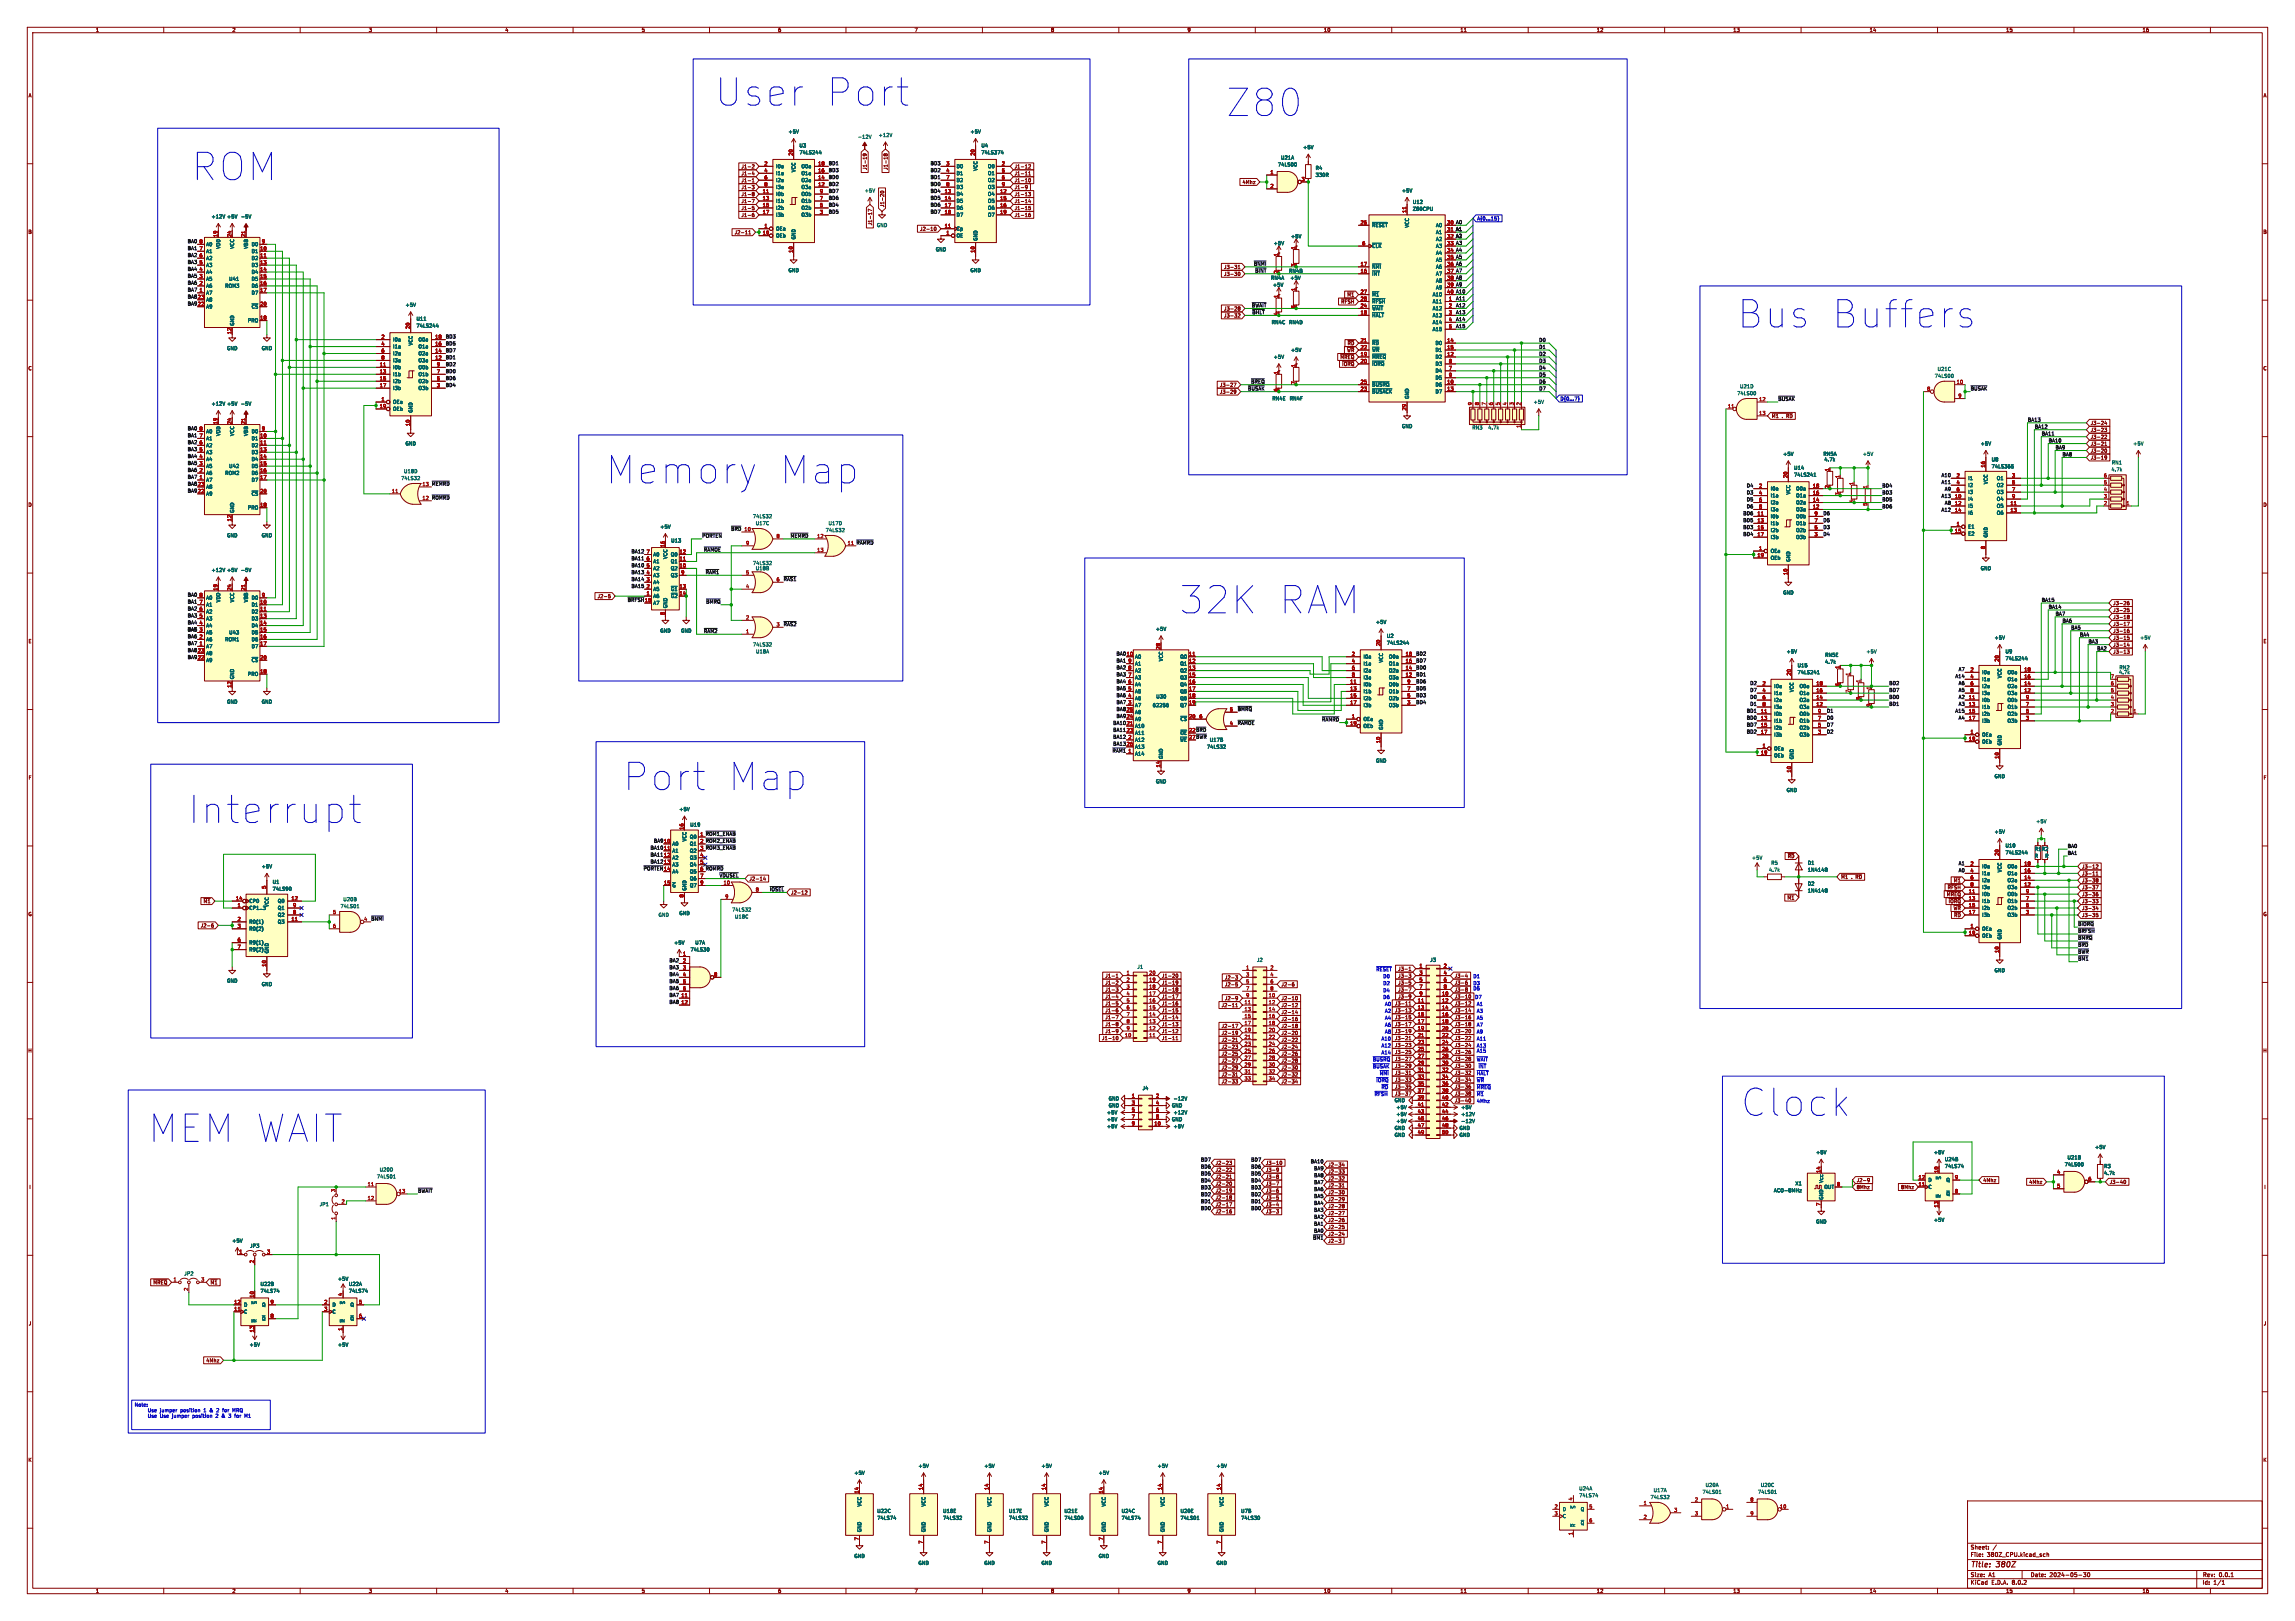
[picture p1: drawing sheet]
<svg xmlns="http://www.w3.org/2000/svg" width="841mm" height="594mm" viewBox="0 0 841 594" stroke-linecap="round" stroke-linejoin="round" font-family="sans-serif">
<defs><g id="words">
<g font-size="13.9" fill="#0000c2">
<text x="261.6" y="39.8">User</text>
<text x="301" y="39.8">Port</text>
<text x="448.9" y="43.6">Z80</text>
<text x="69.8" y="67.1">ROM</text>
<text x="636.3" y="121">Bus Buffers</text>
<text x="221.6" y="178.2">Memory</text>
<text x="283.9" y="178.2">Map</text>
<text x="431.8" y="225.8">32K</text>
<text x="466.9" y="225.8">RAM</text>
<text x="228" y="290.6">Port</text>
<text x="265" y="290.6">Map</text>
<text x="68.6" y="302.6">Interrupt</text>
<text x="637.5" y="410">Clock</text>
<text x="54" y="419.5">MEM WAIT</text>
</g>
<g font-size="2.8" fill="#840000">
<text x="722" y="574.9">Title:</text>
<text x="731.7" y="574.9">380Z</text>
</g>
<g font-size="2.1" fill="#840000">
<text x="722" y="568">Sheet:</text>
<text x="722" y="570.7">File:</text>
<text x="728.1" y="570.7">380Z_CPU.kicad_sch</text>
<text x="722" y="580.9">KiCad</text>
<text x="722" y="578.1">Size:</text>
<text x="728.7" y="578.1">A1</text>
<text x="729.7" y="580.9">E.D.A.</text>
<text x="737.3" y="580.9">8.0.2</text>
<text x="744" y="578.1">Date:</text>
<text x="751" y="578.1">2024-05-30</text>
<text x="807" y="578.3">Rev:</text>
<text x="807" y="580.9">Id:</text>
<text x="811.1" y="580.9">1/1</text>
<text x="813.4" y="578.3">0.0.1</text>
</g>
<g font-size="1.8" fill="#840000">
<text x="35" y="11.9">1</text>
<text x="85" y="11.9">2</text>
<text x="135" y="11.9">3</text>
<text x="185" y="11.9">4</text>
<text x="235" y="11.9">5</text>
<text x="285" y="11.9">6</text>
<text x="335" y="11.9">7</text>
<text x="385" y="11.9">8</text>
<text x="435" y="11.9">9</text>
<text x="485" y="11.9">10</text>
<text x="535" y="11.9">11</text>
<text x="585" y="11.9">12</text>
<text x="635" y="11.9">13</text>
<text x="685" y="11.9">14</text>
<text x="735" y="11.9">15</text>
<text x="785" y="11.9">16</text>
<text x="10.3" y="35.9">A</text>
<text x="829.3" y="35.9">A</text>
<text x="271.5" y="64.5">J1-4</text>
<text x="271.5" y="61.9">J1-2</text>
<text x="317.8" y="62.4" transform="rotate(-90 317.8 62.4)">J1-19</text>
<text x="325.4" y="62.4" transform="rotate(-90 325.4 62.4)">J1-18</text>
<text x="371.6" y="61.9">J1-12</text>
<text x="371.6" y="64.5">J1-11</text>
<text x="271.5" y="67">J1-1</text>
<text x="271.5" y="69.5">J1-3</text>
<text x="371.6" y="69.5">J1-9</text>
<text x="371.6" y="67">J1-10</text>
<text x="455.2" y="67.6">4Mhz</text>
<text x="271.5" y="77.2">J1-5</text>
<text x="271.5" y="72.1">J1-8</text>
<text x="271.5" y="74.6">J1-7</text>
<text x="324.2" y="76" transform="rotate(-90 324.2 76)">J1-20</text>
<text x="371.6" y="74.6">J1-14</text>
<text x="371.6" y="72.1">J1-13</text>
<text x="371.6" y="77.2">J1-15</text>
<text x="271.5" y="79.7">J1-6</text>
<text x="319.7" y="82.7" transform="rotate(-90 319.7 82.7)">J1-17</text>
<text x="371.6" y="79.7">J1-16</text>
<text x="10.3" y="85.9">B</text>
<text x="269.1" y="86">J2-11</text>
<text x="337" y="84.8">J2-10</text>
<text x="829.2" y="85.9">B</text>
<text x="448.4" y="98.7">J3-31</text>
<text x="448.4" y="101.3">J3-30</text>
<text x="448.4" y="114">J3-28</text>
<text x="491.3" y="111.4">~{RFSH}</text>
<text x="493.5" y="108.9">~{M1}</text>
<text x="448.4" y="116.5">J3-32</text>
<text x="491" y="131.8">~{MREQ}</text>
<text x="493.5" y="129.2">~{WR}</text>
<text x="493.7" y="126.7">~{RD}</text>
<text x="10.3" y="135.9">C</text>
<text x="491.7" y="134.3">~{IORQ}</text>
<text x="829.2" y="135.9">C</text>
<text x="446.9" y="141.9">J3-27</text>
<text x="446.9" y="144.5">J3-29</text>
<text x="649.1" y="153.4">~{M1</text>
<text x="656.5" y="153.4">RD}</text>
<text x="766" y="155.9">J3-24</text>
<text x="766" y="161">J3-22</text>
<text x="766" y="158.4">J3-23</text>
<text x="766" y="166.1">J3-20</text>
<text x="766" y="163.5">J3-21</text>
<text x="766" y="168.6">J3-19</text>
<text x="10.3" y="185.9">D</text>
<text x="829.2" y="185.9">D</text>
<text x="218.8" y="219.4">J2-5</text>
<text x="774.2" y="221.9">J3-26</text>
<text x="774.2" y="224.5">J3-25</text>
<text x="774.2" y="227">J3-18</text>
<text x="774.2" y="232.1">J3-16</text>
<text x="774.2" y="229.6">J3-17</text>
<text x="10.3" y="235.9">E</text>
<text x="774.2" y="237.2">J3-14</text>
<text x="774.2" y="234.6">J3-15</text>
<text x="774.2" y="239.7">J3-13</text>
<text x="829.3" y="235.9">E</text>
<text x="435.6" y="268.4">22 ~{BRD}</text>
<text x="435.6" y="270.9">27 ~{BWR}</text>
<text x="10.3" y="285.9">F</text>
<text x="829.3" y="285.9">F</text>
<text x="256.5" y="309">2 ~{ROM2_ENAB}</text>
<text x="655" y="314.6">~{RD}</text>
<text x="235.7" y="319.1">~{PORTEN}</text>
<text x="274.5" y="322.9">J2-14</text>
<text x="674.5" y="322.3">~{M1</text>
<text x="681.9" y="322.3">RD}</text>
<text x="715.8" y="323.5">~{M1}</text>
<text x="762.8" y="318.5">J3-12</text>
<text x="762.8" y="321">J3-11</text>
<text x="762.8" y="323.5">J3-38</text>
<text x="289.7" y="328">J2-12</text>
<text x="654.8" y="329.9">~{M1}</text>
<text x="713.3" y="328.6">~{MREQ}</text>
<text x="713.6" y="326.1">~{RFSH}</text>
<text x="762.8" y="326.1">J3-37</text>
<text x="762.8" y="328.6">J3-36</text>
<text x="10.3" y="335.9">G</text>
<text x="74.4" y="331.2">~{M1}</text>
<text x="713.9" y="331.2">~{IORQ}</text>
<text x="715.7" y="333.7">~{WR}</text>
<text x="762.8" y="333.7">J3-34</text>
<text x="762.8" y="331.2">J3-33</text>
<text x="829.2" y="335.9">G</text>
<text x="73.4" y="340">J2-6</text>
<text x="715.9" y="336.2">~{RD}</text>
<text x="762.8" y="336.2">J3-35</text>
<text x="404.9" y="358.5">J1-1</text>
<text x="425.6" y="358.5">J1-20</text>
<text x="448.7" y="359.1">J2-3</text>
<text x="512.2" y="358.5">J3-3</text>
<text x="532.9" y="358.5">J3-4</text>
<text x="404.9" y="361">J1-2</text>
<text x="404.9" y="363.5">J1-3</text>
<text x="425.6" y="363.5">J1-18</text>
<text x="425.6" y="361">J1-19</text>
<text x="448.7" y="361.6">J2-5</text>
<text x="469.4" y="361.6">J2-6</text>
<text x="512.2" y="363.5">J3-7</text>
<text x="512.2" y="361">J3-5</text>
<text x="532.9" y="363.5">J3-8</text>
<text x="532.9" y="361">J3-6</text>
<text x="404.9" y="366.1">J1-4</text>
<text x="404.9" y="371.2">J1-6</text>
<text x="404.9" y="368.6">J1-5</text>
<text x="425.6" y="371.2">J1-15</text>
<text x="425.6" y="366.1">J1-17</text>
<text x="425.6" y="368.6">J1-16</text>
<text x="447.5" y="369.3">J2-11</text>
<text x="448.7" y="366.7">J2-9</text>
<text x="469.4" y="371.8">J2-14</text>
<text x="469.4" y="369.3">J2-12</text>
<text x="469.4" y="366.7">J2-10</text>
<text x="511" y="368.6">J3-11</text>
<text x="511" y="371.2">J3-13</text>
<text x="512.2" y="366.1">J3-9</text>
<text x="532.9" y="368.6">J3-12</text>
<text x="532.9" y="366.1">J3-10</text>
<text x="532.9" y="371.2">J3-14</text>
<text x="404.9" y="376.2">J1-8</text>
<text x="404.9" y="373.7">J1-7</text>
<text x="425.6" y="373.7">J1-14</text>
<text x="425.6" y="376.2">J1-13</text>
<text x="447.5" y="376.9">J2-17</text>
<text x="469.4" y="374.3">J2-16</text>
<text x="469.4" y="376.9">J2-18</text>
<text x="511" y="376.2">J3-17</text>
<text x="511" y="373.7">J3-15</text>
<text x="532.9" y="376.2">J3-18</text>
<text x="532.9" y="373.7">J3-16</text>
<text x="403.7" y="381.3">J1-10</text>
<text x="404.9" y="378.8">J1-9</text>
<text x="425.6" y="381.3">J1-11</text>
<text x="425.6" y="378.8">J1-12</text>
<text x="447.5" y="379.4">J2-19</text>
<text x="447.5" y="382">J2-21</text>
<text x="469.4" y="382">J2-22</text>
<text x="469.4" y="379.4">J2-20</text>
<text x="511" y="383.9">J3-23</text>
<text x="511" y="381.3">J3-21</text>
<text x="511" y="378.8">J3-19</text>
<text x="532.9" y="378.8">J3-20</text>
<text x="532.9" y="381.3">J3-22</text>
<text x="532.9" y="383.9">J3-24</text>
<text x="10.2" y="385.9">H</text>
<text x="447.5" y="387">J2-25</text>
<text x="447.5" y="389.6">J2-27</text>
<text x="447.5" y="384.5">J2-23</text>
<text x="469.4" y="387">J2-26</text>
<text x="469.4" y="389.6">J2-28</text>
<text x="469.4" y="384.5">J2-24</text>
<text x="511" y="386.4">J3-25</text>
<text x="532.9" y="386.4">J3-26</text>
<text x="532.9" y="388.9">J3-28</text>
<text x="829.2" y="385.9">H</text>
<text x="447.5" y="394.7">J2-31</text>
<text x="447.5" y="392.1">J2-29</text>
<text x="469.4" y="392.1">J2-30</text>
<text x="469.4" y="394.7">J2-32</text>
<text x="532.9" y="394">J3-32</text>
<text x="532.9" y="391.5">J3-30</text>
<text x="447.5" y="397.2">J2-33</text>
<text x="469.4" y="397.2">J2-34</text>
<text x="532.9" y="396.6">J3-34</text>
<text x="532.9" y="401.6">J3-38</text>
<text x="532.9" y="399.1">J3-36</text>
<text x="532.9" y="404.2">J3-40</text>
<text x="445.3" y="427">J2-23</text>
<text x="445.3" y="429.6">J2-22</text>
<text x="463.7" y="427">J3-10</text>
<text x="463.7" y="429.6">J3-9</text>
<text x="486.6" y="427.7">J2-34</text>
<text x="486.6" y="430.2">J2-33</text>
<text x="10.6" y="435.9">I</text>
<text x="445.3" y="432.1">J2-21</text>
<text x="445.3" y="437.2">J2-19</text>
<text x="445.3" y="434.7">J2-20</text>
<text x="463.7" y="437.2">J3-6</text>
<text x="463.7" y="434.7">J3-7</text>
<text x="463.7" y="432.1">J3-8</text>
<text x="486.6" y="432.8">J2-32</text>
<text x="486.6" y="435.3">J2-31</text>
<text x="486.6" y="437.8">J2-30</text>
<text x="680.2" y="433.4">J2-9</text>
<text x="680.2" y="435.9">8Mhz</text>
<text x="696.5" y="435.9">8Mhz</text>
<text x="726.6" y="433.4">4Mhz</text>
<text x="743.5" y="434">4Mhz</text>
<text x="773" y="434">J3-40</text>
<text x="829.6" y="435.9">I</text>
<text x="445.3" y="439.7">J2-18</text>
<text x="445.3" y="442.3">J2-17</text>
<text x="463.7" y="442.3">J3-4</text>
<text x="463.7" y="439.7">J3-5</text>
<text x="486.6" y="442.9">J2-28</text>
<text x="486.6" y="440.4">J2-29</text>
<text x="445.3" y="444.8">J2-16</text>
<text x="463.7" y="444.8">J3-3</text>
<text x="486.6" y="448">J2-26</text>
<text x="486.6" y="445.5">J2-27</text>
<text x="486.6" y="453.1">J2-24</text>
<text x="486.6" y="450.5">J2-25</text>
<text x="486.6" y="455.6">J2-3</text>
<text x="56" y="470.9">~{MREQ}</text>
<text x="77" y="470.9">~{M1}</text>
<text x="10.4" y="485.9">J</text>
<text x="829.4" y="485.9">J</text>
<text x="75.4" y="499.4">4Mhz</text>
<text x="10.3" y="535.9">K</text>
<text x="829.2" y="535.9">K</text>
<text x="35" y="583.9">1</text>
<text x="85" y="583.9">2</text>
<text x="135" y="583.9">3</text>
<text x="185" y="583.9">4</text>
<text x="235" y="583.9">5</text>
<text x="285" y="583.9">6</text>
<text x="335" y="583.9">7</text>
<text x="385" y="583.9">8</text>
<text x="435" y="583.9">9</text>
<text x="485" y="583.9">10</text>
<text x="535" y="583.9">11</text>
<text x="585" y="583.9">12</text>
<text x="635" y="583.9">13</text>
<text x="685" y="583.9">14</text>
<text x="735" y="583.9">15</text>
<text x="785" y="583.9">16</text>
</g>
<g font-size="1.8" fill="#006464">
<text x="288.8" y="49.1">+5V</text>
<text x="314.2" y="51">-12V</text>
<text x="321.8" y="50.4">+12V</text>
<text x="355.5" y="49.1">+5V</text>
<text x="292.8" y="54.2">U3</text>
<text x="292.8" y="56.7">74LS244</text>
<text x="359.5" y="54.2">U4</text>
<text x="359.5" y="56.7">74LS374</text>
<text x="469.3" y="58.6">U21A</text>
<text x="477.4" y="54.8">+5V</text>
<text x="284.2" y="61.8">I0a</text>
<text x="284.2" y="64.4">I1a</text>
<text x="291.7" y="63.3" transform="rotate(-90 291.7 63.3)">VCC</text>
<text x="293.5" y="64.4">O1a</text>
<text x="293.5" y="61.8">O0a</text>
<text x="350.4" y="61.8">D0</text>
<text x="350.4" y="64.4">D1</text>
<text x="358.4" y="62.8" transform="rotate(-90 358.4 62.8)">VCC</text>
<text x="361.9" y="61.8">O0</text>
<text x="361.9" y="64.4">O1</text>
<text x="468.2" y="61.2">74LS00</text>
<text x="482" y="62.5">R4</text>
<text x="482" y="65">330R</text>
<text x="284.2" y="72">I0b</text>
<text x="284.2" y="66.9">I2a</text>
<text x="284.2" y="69.4">I3a</text>
<text x="293.5" y="69.4">O3a</text>
<text x="293.5" y="66.9">O2a</text>
<text x="293.5" y="72">O0b</text>
<text x="316.7" y="70.7">+5V</text>
<text x="350.4" y="72">D4</text>
<text x="350.4" y="66.9">D2</text>
<text x="350.4" y="69.4">D3</text>
<text x="361.9" y="72">O4</text>
<text x="361.9" y="66.9">O2</text>
<text x="361.9" y="69.4">O3</text>
<text x="513.6" y="70.7">+5V</text>
<text x="284.2" y="74.5">I1b</text>
<text x="284.2" y="77.1">I2b</text>
<text x="293.5" y="77.1">O2b</text>
<text x="293.5" y="74.5">O1b</text>
<text x="350.4" y="74.5">D5</text>
<text x="350.4" y="77.1">D6</text>
<text x="361.9" y="74.5">O5</text>
<text x="361.9" y="77.1">O6</text>
<text x="517.6" y="74.9">U12</text>
<text x="517.6" y="77.4">Z80CPU</text>
<text x="77.4" y="80.2">+12V</text>
<text x="83.1" y="80.2">+5V</text>
<text x="88.1" y="80.2">-5V</text>
<text x="284.2" y="79.6">I3b</text>
<text x="293.5" y="79.6">O3b</text>
<text x="321.2" y="83.4">GND</text>
<text x="350.4" y="79.6">D7</text>
<text x="361.9" y="79.6">O7</text>
<text x="502.7" y="83.4">~{RESET}</text>
<text x="516.5" y="83.6" transform="rotate(-90 516.5 83.6)">VCC</text>
<text x="526.1" y="83.4">A0</text>
<text x="284.2" y="84.7">OEa</text>
<text x="284.2" y="87.2">OEb</text>
<text x="291.7" y="87.9" transform="rotate(-90 291.7 87.9)">GND</text>
<text x="350.4" y="87.2">OE</text>
<text x="350.4" y="84.7">Cp</text>
<text x="358.4" y="88.4" transform="rotate(-90 358.4 88.4)">GND</text>
<text x="472.9" y="87.5">+5V</text>
<text x="526.1" y="86">A1</text>
<text x="526.1" y="88.5">A2</text>
<text x="75.4" y="95.5">A2</text>
<text x="75.4" y="92.9">A1</text>
<text x="75.4" y="90.4">A0</text>
<text x="80.9" y="91.3" transform="rotate(-90 80.9 91.3)">VDD</text>
<text x="86" y="91.3" transform="rotate(-90 86 91.3)">VCC</text>
<text x="91" y="91.3" transform="rotate(-90 91 91.3)">VBB</text>
<text x="92.1" y="92.9">D1</text>
<text x="92.1" y="95.5">D2</text>
<text x="92.1" y="90.4">D0</text>
<text x="342.8" y="92.3">GND</text>
<text x="466.6" y="90">+5V</text>
<text x="502.7" y="91">~{CLK}</text>
<text x="526.1" y="91">A3</text>
<text x="526.1" y="93.6">A4</text>
<text x="75.4" y="100.6">A4</text>
<text x="75.4" y="98">A3</text>
<text x="92.1" y="98">D3</text>
<text x="92.1" y="100.6">D4</text>
<text x="288.8" y="99.9">GND</text>
<text x="355.5" y="99.9">GND</text>
<text x="472.2" y="100.2">RN4B</text>
<text x="502.7" y="101.2">~{INT}</text>
<text x="502.7" y="98.7">~{NMI}</text>
<text x="526.1" y="96.1">A5</text>
<text x="526.1" y="98.7">A6</text>
<text x="526.1" y="101.2">A7</text>
<text x="75.4" y="105.6">A6</text>
<text x="75.4" y="103.1">A5</text>
<text x="82.4" y="105.6">ROM3</text>
<text x="83.8" y="103.1">U41</text>
<text x="92.1" y="103.1">D5</text>
<text x="92.1" y="105.6">D6</text>
<text x="465.6" y="102.7">RN4A</text>
<text x="466.3" y="105.3">+5V</text>
<text x="472.7" y="102.7">+5V</text>
<text x="526.1" y="103.7">A8</text>
<text x="526.1" y="106.3">A9</text>
<text x="75.4" y="108.2">A7</text>
<text x="75.4" y="113.3">A9</text>
<text x="75.4" y="110.7">A8</text>
<text x="92.1" y="108.2">D7</text>
<text x="92.1" y="113.3">~{CS}</text>
<text x="148.5" y="112.6">+5V</text>
<text x="502.7" y="113.9">~{WAIT}</text>
<text x="502.7" y="108.8">~{M1}</text>
<text x="502.7" y="111.4">~{RFSH}</text>
<text x="524.9" y="111.4">A11</text>
<text x="524.9" y="113.9">A12</text>
<text x="524.9" y="108.8">A10</text>
<text x="86" y="119.5" transform="rotate(-90 86 119.5)">GND</text>
<text x="90.7" y="118.3">PRO</text>
<text x="152.5" y="117.7">U11</text>
<text x="465.8" y="119">RN4C</text>
<text x="472.2" y="119">RN4D</text>
<text x="502.7" y="116.4">~{HALT}</text>
<text x="524.9" y="116.4">A13</text>
<text x="524.9" y="119">A14</text>
<text x="143.9" y="125.3">I0a</text>
<text x="152.5" y="120.2">74LS244</text>
<text x="153.2" y="125.3">O0a</text>
<text x="524.9" y="121.5">A15</text>
<text x="83.1" y="128.5">GND</text>
<text x="95.8" y="128.5">GND</text>
<text x="143.9" y="127.9">I1a</text>
<text x="143.9" y="130.4">I2a</text>
<text x="151.4" y="126.8" transform="rotate(-90 151.4 126.8)">VCC</text>
<text x="153.2" y="130.4">O2a</text>
<text x="153.2" y="127.9">O1a</text>
<text x="466.6" y="131.7">+5V</text>
<text x="472.9" y="129.1">+5V</text>
<text x="502.7" y="131.7">~{MREQ}</text>
<text x="502.7" y="126.6">~{RD}</text>
<text x="502.7" y="129.1">~{WR}</text>
<text x="525.9" y="131.7">D2</text>
<text x="525.9" y="126.6">D0</text>
<text x="525.9" y="129.1">D1</text>
<text x="143.9" y="135.5">I0b</text>
<text x="143.9" y="132.9">I3a</text>
<text x="153.2" y="132.9">O3a</text>
<text x="153.2" y="135.5">O0b</text>
<text x="502.7" y="134.2">~{IORQ}</text>
<text x="525.9" y="136.8">D4</text>
<text x="525.9" y="134.2">D3</text>
<text x="709.9" y="136.1">U21C</text>
<text x="143.9" y="138">I1b</text>
<text x="143.9" y="140.6">I2b</text>
<text x="143.9" y="143.1">I3b</text>
<text x="153.2" y="143.1">O3b</text>
<text x="153.2" y="140.6">O2b</text>
<text x="153.2" y="138">O1b</text>
<text x="502.7" y="141.8">~{BUSRQ}</text>
<text x="525.9" y="141.8">D6</text>
<text x="525.9" y="139.3">D5</text>
<text x="637.5" y="142.5">U21D</text>
<text x="708.8" y="138.7">74LS00</text>
<text x="77.4" y="148.8">+12V</text>
<text x="83.1" y="148.8">+5V</text>
<text x="88.1" y="148.8">-5V</text>
<text x="143.9" y="148.2">OEa</text>
<text x="466.1" y="146.9">RN4E</text>
<text x="472.5" y="146.9">RN4F</text>
<text x="502.7" y="144.4">~{BUSACK}</text>
<text x="516.5" y="146.3" transform="rotate(-90 516.5 146.3)">GND</text>
<text x="525.9" y="144.4">D7</text>
<text x="561.8" y="148.2">+5V</text>
<text x="636.4" y="145">74LS00</text>
<text x="143.9" y="150.7">OEb</text>
<text x="151.4" y="151.4" transform="rotate(-90 151.4 151.4)">GND</text>
<text x="75.4" y="161.5">A1</text>
<text x="75.4" y="159">A0</text>
<text x="80.9" y="159.9" transform="rotate(-90 80.9 159.9)">VDD</text>
<text x="86" y="159.9" transform="rotate(-90 86 159.9)">VCC</text>
<text x="91" y="159.9" transform="rotate(-90 91 159.9)">VBB</text>
<text x="92.1" y="161.5">D1</text>
<text x="92.1" y="159">D0</text>
<text x="513.6" y="157.1">GND</text>
<text x="539.4" y="157.6">RN3</text>
<text x="545.2" y="157.6">4.7k</text>
<text x="75.4" y="166.6">A3</text>
<text x="75.4" y="164.1">A2</text>
<text x="92.1" y="164.1">D2</text>
<text x="92.1" y="166.6">D3</text>
<text x="148.5" y="163.4">GND</text>
<text x="653.3" y="167.2">+5V</text>
<text x="668" y="167.2">RN5A</text>
<text x="682.5" y="167.2">+5V</text>
<text x="725.7" y="163.4">+5V</text>
<text x="781.6" y="163.4">+5V</text>
<text x="75.4" y="171.7">A5</text>
<text x="75.4" y="169.1">A4</text>
<text x="83.8" y="171.7">U42</text>
<text x="92.1" y="169.1">D4</text>
<text x="92.1" y="171.7">D5</text>
<text x="147.9" y="173.6">U18D</text>
<text x="657.3" y="172.3">U14</text>
<text x="668.4" y="169.3">4.7k</text>
<text x="729.7" y="169.3">U8</text>
<text x="729.7" y="171.8">74LS365</text>
<text x="773.6" y="172.9">4.7k</text>
<text x="773.7" y="170.4">RN1</text>
<text x="75.4" y="176.8">A7</text>
<text x="75.4" y="174.2">A6</text>
<text x="75.4" y="179.3">A8</text>
<text x="82.4" y="174.2">ROM2</text>
<text x="92.1" y="174.2">D6</text>
<text x="92.1" y="176.8">D7</text>
<text x="146.9" y="176.1">74LS32</text>
<text x="648.7" y="179.9">I0a</text>
<text x="657.3" y="174.9">74LS241</text>
<text x="658" y="179.9">O0a</text>
<text x="721.1" y="176.1">I1</text>
<text x="721.1" y="178.7">I2</text>
<text x="728.6" y="177.6" transform="rotate(-90 728.6 177.6)">VCC</text>
<text x="731.6" y="176.1">O1</text>
<text x="731.6" y="178.7">O2</text>
<text x="75.4" y="181.8">A9</text>
<text x="92.1" y="181.8">~{CS}</text>
<text x="648.7" y="182.5">I1a</text>
<text x="648.7" y="185">I2a</text>
<text x="656.2" y="181.4" transform="rotate(-90 656.2 181.4)">VCC</text>
<text x="658" y="185">O2a</text>
<text x="658" y="182.5">O1a</text>
<text x="721.1" y="183.7">I4</text>
<text x="721.1" y="181.2">I3</text>
<text x="731.6" y="181.2">O3</text>
<text x="731.6" y="183.7">O4</text>
<text x="86" y="188.1" transform="rotate(-90 86 188.1)">GND</text>
<text x="90.7" y="186.9">PRO</text>
<text x="275.8" y="190.1">74LS32</text>
<text x="648.7" y="190.1">I0b</text>
<text x="648.7" y="187.6">I3a</text>
<text x="658" y="187.6">O3a</text>
<text x="658" y="190.1">O0b</text>
<text x="721.1" y="186.3">I5</text>
<text x="721.1" y="188.8">I6</text>
<text x="731.6" y="186.3">O5</text>
<text x="731.6" y="188.8">O6</text>
<text x="83.1" y="197.1">GND</text>
<text x="95.8" y="197.1">GND</text>
<text x="241.8" y="193.9">+5V</text>
<text x="276.8" y="192.6">U17C</text>
<text x="302.4" y="195.2">74LS32</text>
<text x="303.5" y="192.6">U17D</text>
<text x="648.7" y="192.6">I1b</text>
<text x="648.7" y="195.2">I2b</text>
<text x="648.7" y="197.7">I3b</text>
<text x="658" y="197.7">O3b</text>
<text x="658" y="195.2">O2b</text>
<text x="658" y="192.6">O1b</text>
<text x="721.1" y="193.9">E1</text>
<text x="721.1" y="196.4">E2</text>
<text x="728.6" y="197.1" transform="rotate(-90 728.6 197.1)">GND</text>
<text x="245.8" y="199">U13</text>
<text x="648.7" y="202.8">OEa</text>
<text x="77.4" y="209.8">+12V</text>
<text x="83.1" y="209.8">+5V</text>
<text x="88.1" y="209.8">-5V</text>
<text x="239.3" y="209.1">A2</text>
<text x="239.3" y="206.6">A1</text>
<text x="239.3" y="204.1">A0</text>
<text x="244.7" y="205" transform="rotate(-90 244.7 205)">VCC</text>
<text x="245.7" y="209.1">Q2</text>
<text x="245.7" y="206.6">Q1</text>
<text x="245.7" y="204.1">Q0</text>
<text x="275.8" y="207.2">74LS32</text>
<text x="276.8" y="209.1">U18B</text>
<text x="648.7" y="205.3">OEb</text>
<text x="656.2" y="206" transform="rotate(-90 656.2 206)">GND</text>
<text x="725.7" y="209.1">GND</text>
<text x="239.3" y="214.2">A4</text>
<text x="239.3" y="211.7">A3</text>
<text x="245.7" y="211.7">Q3</text>
<text x="75.4" y="219.9">A0</text>
<text x="80.9" y="220.9" transform="rotate(-90 80.9 220.9)">VDD</text>
<text x="86" y="220.9" transform="rotate(-90 86 220.9)">VCC</text>
<text x="91" y="220.9" transform="rotate(-90 91 220.9)">VBB</text>
<text x="92.1" y="219.9">D0</text>
<text x="239.3" y="219.3">A6</text>
<text x="239.3" y="221.8">A7</text>
<text x="239.3" y="216.8">A5</text>
<text x="245.7" y="216.8">~{G1}</text>
<text x="245.7" y="219.3">~{G2}</text>
<text x="653.3" y="218">GND</text>
<text x="75.4" y="227.6">A3</text>
<text x="75.4" y="225">A2</text>
<text x="75.4" y="222.5">A1</text>
<text x="92.1" y="222.5">D1</text>
<text x="92.1" y="225">D2</text>
<text x="92.1" y="227.6">D3</text>
<text x="244.7" y="223" transform="rotate(-90 244.7 223)">GND</text>
<text x="75.4" y="232.6">A5</text>
<text x="75.4" y="230.1">A4</text>
<text x="83.8" y="232.6">U43</text>
<text x="92.1" y="230.1">D4</text>
<text x="92.1" y="232.6">D5</text>
<text x="241.8" y="232">GND</text>
<text x="249.4" y="232">GND</text>
<text x="423.4" y="231.4">+5V</text>
<text x="504.1" y="228.8">+5V</text>
<text x="508.1" y="233.9">U2</text>
<text x="75.4" y="237.7">A7</text>
<text x="75.4" y="235.2">A6</text>
<text x="82.4" y="235.2">ROM1</text>
<text x="92.1" y="235.2">D6</text>
<text x="92.1" y="237.7">D7</text>
<text x="275.8" y="237.1">74LS32</text>
<text x="276.9" y="239.6">U18A</text>
<text x="508.1" y="236.4">74LS244</text>
<text x="654.6" y="239.6">+5V</text>
<text x="683.8" y="239.6">+5V</text>
<text x="730.8" y="234.5">+5V</text>
<text x="734.8" y="239.6">U9</text>
<text x="784.1" y="234.5">+5V</text>
<text x="75.4" y="242.8">A9</text>
<text x="75.4" y="240.3">A8</text>
<text x="92.1" y="242.8">~{CS}</text>
<text x="415.8" y="241.5">A0</text>
<text x="415.8" y="244.1">A1</text>
<text x="426.3" y="242.5" transform="rotate(-90 426.3 242.5)">VCC</text>
<text x="432.4" y="241.5">Q0</text>
<text x="432.4" y="244.1">Q1</text>
<text x="499.5" y="241.5">I0a</text>
<text x="499.5" y="244.1">I1a</text>
<text x="507" y="243" transform="rotate(-90 507 243)">VCC</text>
<text x="508.8" y="244.1">O1a</text>
<text x="508.8" y="241.5">O0a</text>
<text x="658.6" y="244.7">U15</text>
<text x="668.7" y="240.9">RN5E</text>
<text x="668.7" y="243.4">4.7k</text>
<text x="734.8" y="242.2">74LS244</text>
<text x="776.5" y="245.5">RN2</text>
<text x="86" y="249" transform="rotate(-90 86 249)">GND</text>
<text x="90.7" y="247.9">PRO</text>
<text x="415.8" y="251.7">A4</text>
<text x="415.8" y="249.1">A3</text>
<text x="415.8" y="246.6">A2</text>
<text x="432.4" y="246.6">Q2</text>
<text x="432.4" y="249.1">Q3</text>
<text x="432.4" y="251.7">Q4</text>
<text x="499.5" y="251.7">I0b</text>
<text x="499.5" y="246.6">I2a</text>
<text x="499.5" y="249.1">I3a</text>
<text x="508.8" y="249.1">O3a</text>
<text x="508.8" y="246.6">O2a</text>
<text x="508.8" y="251.7">O0b</text>
<text x="658.6" y="247.2">74LS241</text>
<text x="726.2" y="247.2">I0a</text>
<text x="726.2" y="249.8">I1a</text>
<text x="733.7" y="248.7" transform="rotate(-90 733.7 248.7)">VCC</text>
<text x="735.5" y="249.8">O1a</text>
<text x="735.5" y="247.2">O0a</text>
<text x="776.4" y="247.2">4.7k</text>
<text x="415.8" y="256.8">A6</text>
<text x="415.8" y="254.2">A5</text>
<text x="423.6" y="256.1">U30</text>
<text x="432.4" y="254.2">Q5</text>
<text x="432.4" y="256.8">Q6</text>
<text x="499.5" y="254.2">I1b</text>
<text x="499.5" y="256.8">I2b</text>
<text x="508.8" y="256.8">O2b</text>
<text x="508.8" y="254.2">O1b</text>
<text x="650" y="252.3">I0a</text>
<text x="650" y="254.9">I1a</text>
<text x="650" y="257.4">I2a</text>
<text x="657.5" y="253.8" transform="rotate(-90 657.5 253.8)">VCC</text>
<text x="659.3" y="257.4">O2a</text>
<text x="659.3" y="254.9">O1a</text>
<text x="659.3" y="252.3">O0a</text>
<text x="726.2" y="257.4">I0b</text>
<text x="726.2" y="252.3">I2a</text>
<text x="726.2" y="254.9">I3a</text>
<text x="735.5" y="254.9">O3a</text>
<text x="735.5" y="252.3">O2a</text>
<text x="735.5" y="257.4">O0b</text>
<text x="83.1" y="258">GND</text>
<text x="95.8" y="258">GND</text>
<text x="415.8" y="261.8">A8</text>
<text x="415.8" y="259.3">A7</text>
<text x="422.3" y="259.3">62256</text>
<text x="432.4" y="259.3">Q7</text>
<text x="499.5" y="259.3">I3b</text>
<text x="508.8" y="259.3">O3b</text>
<text x="650" y="262.5">I0b</text>
<text x="650" y="259.9">I3a</text>
<text x="659.3" y="259.9">O3a</text>
<text x="659.3" y="262.5">O0b</text>
<text x="726.2" y="259.9">I1b</text>
<text x="726.2" y="262.5">I2b</text>
<text x="735.5" y="262.5">O2b</text>
<text x="735.5" y="259.9">O1b</text>
<text x="415.8" y="266.9">A10</text>
<text x="415.8" y="269.5">A11</text>
<text x="415.8" y="264.4">A9</text>
<text x="432.4" y="264.4">~{CS}</text>
<text x="432.4" y="269.5">~{OE}</text>
<text x="499.5" y="264.4">OEa</text>
<text x="499.5" y="266.9">OEb</text>
<text x="507" y="267.6" transform="rotate(-90 507 267.6)">GND</text>
<text x="650" y="265">I1b</text>
<text x="650" y="267.6">I2b</text>
<text x="659.3" y="267.6">O2b</text>
<text x="659.3" y="265">O1b</text>
<text x="726.2" y="265">I3b</text>
<text x="735.5" y="265">O3b</text>
<text x="415.8" y="272">A12</text>
<text x="415.8" y="274.5">A13</text>
<text x="432.3" y="272">~{WE}</text>
<text x="442.1" y="274.5">74LS32</text>
<text x="443.2" y="272">U17B</text>
<text x="650" y="275.2">OEa</text>
<text x="650" y="270.1">I3b</text>
<text x="659.3" y="270.1">O3b</text>
<text x="726.2" y="270.1">OEa</text>
<text x="726.2" y="272.6">OEb</text>
<text x="733.7" y="273.3" transform="rotate(-90 733.7 273.3)">GND</text>
<text x="415.8" y="277.1">A14</text>
<text x="426.3" y="278.3" transform="rotate(-90 426.3 278.3)">GND</text>
<text x="504.1" y="279.6">GND</text>
<text x="650" y="277.7">OEb</text>
<text x="657.5" y="278.4" transform="rotate(-90 657.5 278.4)">GND</text>
<text x="423.4" y="287.2">GND</text>
<text x="730.8" y="285.3">GND</text>
<text x="654.6" y="290.4">GND</text>
<text x="248.8" y="297.4">+5V</text>
<text x="252.8" y="303.1">U19</text>
<text x="730.8" y="305.7">+5V</text>
<text x="746" y="301.9">+5V</text>
<text x="246.3" y="310.1">A0</text>
<text x="251.7" y="308.5" transform="rotate(-90 251.7 308.5)">VCC</text>
<text x="252.7" y="307.6">Q0</text>
<text x="252.7" y="310.1">Q1</text>
<text x="734.8" y="310.7">U10</text>
<text x="246.3" y="312.6">A1</text>
<text x="246.3" y="315.2">A2</text>
<text x="246.3" y="317.7">A3</text>
<text x="252.7" y="312.6">Q2</text>
<text x="252.7" y="315.2">Q3</text>
<text x="252.7" y="317.7">Q4</text>
<text x="641.9" y="315.2">+5V</text>
<text x="648.9" y="317.1">R5</text>
<text x="662.3" y="317.1">D1</text>
<text x="734.8" y="313.3">74LS244</text>
<text x="745.5" y="312">R1</text>
<text x="745.5" y="314.6">R</text>
<text x="748" y="312">R2</text>
<text x="749.3" y="314.6">R</text>
<text x="95.8" y="318.4">+5V</text>
<text x="246.3" y="320.3">A4</text>
<text x="252.7" y="320.3">Q5</text>
<text x="252.7" y="322.8">Q6</text>
<text x="648.1" y="319.6">4.7k</text>
<text x="662.3" y="319.6">1N4148</text>
<text x="726.2" y="318.4">I0a</text>
<text x="726.2" y="320.9">I1a</text>
<text x="726.2" y="323.4">I2a</text>
<text x="733.7" y="319.8" transform="rotate(-90 733.7 319.8)">VCC</text>
<text x="735.5" y="323.4">O2a</text>
<text x="735.5" y="320.9">O1a</text>
<text x="735.5" y="318.4">O0a</text>
<text x="99.8" y="324.1">U1</text>
<text x="99.8" y="326.6">74LS90</text>
<text x="246.3" y="325.3">~{G}</text>
<text x="251.7" y="326.5" transform="rotate(-90 251.7 326.5)">GND</text>
<text x="252.7" y="325.3">Q7</text>
<text x="662.3" y="324.7">D2</text>
<text x="662.3" y="327.3">1N4148</text>
<text x="726.2" y="328.5">I0b</text>
<text x="726.2" y="326">I3a</text>
<text x="735.5" y="326">O3a</text>
<text x="735.5" y="328.5">O0b</text>
<text x="91.2" y="333.6">CP1..3</text>
<text x="91.2" y="331.1">CP0</text>
<text x="98.7" y="332.5" transform="rotate(-90 98.7 332.5)">VCC</text>
<text x="101.7" y="331.1">Q0</text>
<text x="101.7" y="333.6">Q1</text>
<text x="124.6" y="333">74LS01</text>
<text x="125.7" y="330.4">U20B</text>
<text x="248.8" y="335.5">GND</text>
<text x="268.1" y="334.2">74LS32</text>
<text x="726.2" y="331.1">I1b</text>
<text x="726.2" y="333.6">I2b</text>
<text x="735.5" y="333.6">O2b</text>
<text x="735.5" y="331.1">O1b</text>
<text x="91.2" y="338.7">R0(1)</text>
<text x="91.2" y="341.2">R0(2)</text>
<text x="101.7" y="338.7">Q3</text>
<text x="101.7" y="336.1">Q2</text>
<text x="241.2" y="336.1">GND</text>
<text x="269.2" y="336.8">U18C</text>
<text x="726.2" y="341.2">OEa</text>
<text x="726.2" y="336.1">I3b</text>
<text x="735.5" y="336.1">O3b</text>
<text x="91.2" y="346.3">R9(1)</text>
<text x="246.9" y="346.3">+5V</text>
<text x="254.6" y="346.3">U7A</text>
<text x="726.2" y="343.8">OEb</text>
<text x="733.7" y="344.4" transform="rotate(-90 733.7 344.4)">GND</text>
<text x="91.2" y="348.8">R9(2)</text>
<text x="98.7" y="349.5" transform="rotate(-90 98.7 349.5)">GND</text>
<text x="252.9" y="348.8">74LS30</text>
<text x="460.5" y="352.7">J2</text>
<text x="524" y="352.7">J3</text>
<text x="416.6" y="355.2">J1</text>
<text x="730.8" y="356.5">GND</text>
<text x="83.1" y="360.3">GND</text>
<text x="95.8" y="361.5">GND</text>
<text x="418.5" y="399.6">J4</text>
<text x="406.1" y="403.5">GND</text>
<text x="406.1" y="406">GND</text>
<text x="429.3" y="406">GND</text>
<text x="429.9" y="403.5">-12V</text>
<text x="510.9" y="404.1">GND</text>
<text x="511.5" y="406.6">+5V</text>
<text x="535.3" y="406.6">+5V</text>
<text x="405.5" y="411.1">+5V</text>
<text x="405.5" y="408.5">+5V</text>
<text x="405.5" y="413.6">+5V</text>
<text x="429.3" y="411.1">GND</text>
<text x="429.9" y="413.6">+5V</text>
<text x="429.9" y="408.5">+12V</text>
<text x="511.5" y="409.2">+5V</text>
<text x="511.5" y="411.7">+5V</text>
<text x="535.3" y="411.7">-12V</text>
<text x="535.3" y="409.2">+12V</text>
<text x="510.9" y="416.8">GND</text>
<text x="510.9" y="414.2">GND</text>
<text x="534.7" y="414.2">GND</text>
<text x="534.7" y="416.8">GND</text>
<text x="665.3" y="423.1">+5V</text>
<text x="708.5" y="423.1">+5V</text>
<text x="712.5" y="425.7">U24B</text>
<text x="757.5" y="425">U21B</text>
<text x="767.6" y="421.2">+5V</text>
<text x="139" y="429.5">U20D</text>
<text x="712.5" y="428.2">74LS74</text>
<text x="756.4" y="427.6">74LS00</text>
<text x="770.9" y="428.2">R3</text>
<text x="770.9" y="430.8">4.7k</text>
<text x="138" y="432">74LS01</text>
<text x="649.9" y="437.1">ACO-8MHz</text>
<text x="657.8" y="434.6">X1</text>
<text x="668.2" y="433.6" transform="rotate(-90 668.2 433.6)">Vcc</text>
<text x="668.4" y="435.8">OUT</text>
<text x="706.5" y="435.8">C</text>
<text x="706.5" y="433.3">D</text>
<text x="711.4" y="432.3" transform="rotate(-90 711.4 432.3)">~{S}</text>
<text x="713.1" y="433.3">Q</text>
<text x="117" y="442.2">JP1</text>
<text x="668.2" y="439.8" transform="rotate(-90 668.2 439.8)">GND</text>
<text x="711.4" y="439" transform="rotate(-90 711.4 439)">~{R}</text>
<text x="713.1" y="438.4">~{Q}</text>
<text x="665.3" y="448.5">GND</text>
<text x="708.5" y="447.9">+5V</text>
<text x="85" y="455.5">+5V</text>
<text x="91.5" y="457.4">JP3</text>
<text x="67.4" y="467.6">JP2</text>
<text x="95.3" y="471.4">U22B</text>
<text x="95.3" y="473.9">74LS74</text>
<text x="123.7" y="469.5">+5V</text>
<text x="127.7" y="471.4">U22A</text>
<text x="127.7" y="473.9">74LS74</text>
<text x="89.3" y="479">D</text>
<text x="94.2" y="478" transform="rotate(-90 94.2 478)">~{S}</text>
<text x="95.9" y="479">Q</text>
<text x="121.7" y="479">D</text>
<text x="126.6" y="478" transform="rotate(-90 126.6 478)">~{S}</text>
<text x="128.3" y="479">Q</text>
<text x="89.3" y="481.6">C</text>
<text x="94.2" y="484.8" transform="rotate(-90 94.2 484.8)">~{R}</text>
<text x="95.9" y="484.1">~{Q}</text>
<text x="121.7" y="481.6">C</text>
<text x="126.6" y="484.8" transform="rotate(-90 126.6 484.8)">~{R}</text>
<text x="128.3" y="484.1">~{Q}</text>
<text x="91.3" y="493.6">+5V</text>
<text x="123.7" y="493.6">+5V</text>
<text x="336.4" y="538.1">+5V</text>
<text x="360.5" y="538.1">+5V</text>
<text x="381.5" y="538.1">+5V</text>
<text x="424" y="538.1">+5V</text>
<text x="445.6" y="538.1">+5V</text>
<text x="312.9" y="540.6">+5V</text>
<text x="402.5" y="540.6">+5V</text>
<text x="624.9" y="545.1">U20A</text>
<text x="645.1" y="545.1">U20C</text>
<text x="578.5" y="546.3">U24A</text>
<text x="578.5" y="548.9">74LS74</text>
<text x="604.7" y="549.5">74LS32</text>
<text x="605.8" y="547">U17A</text>
<text x="623.7" y="547.6">74LS01</text>
<text x="644.1" y="547.6">74LS01</text>
<text x="315.8" y="552.2" transform="rotate(-90 315.8 552.2)">VCC</text>
<text x="321.3" y="554.6">U22C</text>
<text x="321.3" y="557.1">74LS74</text>
<text x="339.3" y="552.2" transform="rotate(-90 339.3 552.2)">VCC</text>
<text x="345.5" y="554.6">U18E</text>
<text x="345.5" y="557.1">74LS32</text>
<text x="363.4" y="552.2" transform="rotate(-90 363.4 552.2)">VCC</text>
<text x="369.6" y="554.6">U17E</text>
<text x="369.6" y="557.1">74LS32</text>
<text x="384.4" y="552.2" transform="rotate(-90 384.4 552.2)">VCC</text>
<text x="389.9" y="554.6">U21E</text>
<text x="389.9" y="557.1">74LS00</text>
<text x="405.4" y="552.2" transform="rotate(-90 405.4 552.2)">VCC</text>
<text x="410.9" y="554.6">U24C</text>
<text x="410.9" y="557.1">74LS74</text>
<text x="426.9" y="552.2" transform="rotate(-90 426.9 552.2)">VCC</text>
<text x="432.4" y="554.6">U20E</text>
<text x="432.4" y="557.1">74LS01</text>
<text x="448.5" y="552.2" transform="rotate(-90 448.5 552.2)">VCC</text>
<text x="454.7" y="554.6">U7B</text>
<text x="454.7" y="557.1">74LS30</text>
<text x="572.5" y="553.9">D</text>
<text x="572.5" y="556.5">C</text>
<text x="577.4" y="553" transform="rotate(-90 577.4 553)">~{S}</text>
<text x="579.1" y="553.9">Q</text>
<text x="315.8" y="561.6" transform="rotate(-90 315.8 561.6)">GND</text>
<text x="339.3" y="561.6" transform="rotate(-90 339.3 561.6)">GND</text>
<text x="363.4" y="561.6" transform="rotate(-90 363.4 561.6)">GND</text>
<text x="384.4" y="561.6" transform="rotate(-90 384.4 561.6)">GND</text>
<text x="405.4" y="561.6" transform="rotate(-90 405.4 561.6)">GND</text>
<text x="426.9" y="561.6" transform="rotate(-90 426.9 561.6)">GND</text>
<text x="448.5" y="561.6" transform="rotate(-90 448.5 561.6)">GND</text>
<text x="577.4" y="559.7" transform="rotate(-90 577.4 559.7)">~{R}</text>
<text x="579.1" y="559">~{Q}</text>
<text x="312.9" y="571.1">GND</text>
<text x="336.4" y="573.6">GND</text>
<text x="360.5" y="573.6">GND</text>
<text x="381.5" y="573.6">GND</text>
<text x="402.5" y="571.1">GND</text>
<text x="424" y="573.6">GND</text>
<text x="445.6" y="573.6">GND</text>
</g>
<g font-size="1.8" fill="#a90000">
<text x="290.6" y="57.2" transform="rotate(-90 290.6 57.2)">20</text>
<text x="357.3" y="57.2" transform="rotate(-90 357.3 57.2)">20</text>
<text x="280" y="60.7">2</text>
<text x="280" y="63.2">4</text>
<text x="280" y="65.8">6</text>
<text x="299.7" y="65.8">14</text>
<text x="299.7" y="63.2">16</text>
<text x="299.7" y="60.7">18</text>
<text x="346.6" y="60.7">3</text>
<text x="346.6" y="63.2">4</text>
<text x="346.6" y="65.8">7</text>
<text x="367" y="60.7">2</text>
<text x="367" y="63.2">5</text>
<text x="367" y="65.8">6</text>
<text x="465.4" y="63.9">1</text>
<text x="279.4" y="70.9">11</text>
<text x="280" y="68.3">8</text>
<text x="299.7" y="68.3">12</text>
<text x="300.3" y="70.9">9</text>
<text x="346" y="70.9">13</text>
<text x="346.6" y="68.3">8</text>
<text x="366.4" y="70.9">12</text>
<text x="367" y="68.3">9</text>
<text x="465.4" y="69">2</text>
<text x="476.8" y="66.4">3</text>
<text x="279.4" y="73.4">13</text>
<text x="279.4" y="75.9">15</text>
<text x="300.3" y="75.9">5</text>
<text x="300.3" y="73.4">7</text>
<text x="346" y="73.4">14</text>
<text x="346" y="75.9">17</text>
<text x="366.4" y="73.4">15</text>
<text x="366.4" y="75.9">16</text>
<text x="279.4" y="78.5">17</text>
<text x="280" y="83.6">1</text>
<text x="300.3" y="78.5">3</text>
<text x="346" y="83.6">11</text>
<text x="346" y="78.5">18</text>
<text x="366.4" y="78.5">19</text>
<text x="498.4" y="82.3">26</text>
<text x="515.4" y="78.1" transform="rotate(-90 515.4 78.1)">11</text>
<text x="530.2" y="82.3">30</text>
<text x="73" y="89.3">8</text>
<text x="79.8" y="87" transform="rotate(-90 79.8 87)">19</text>
<text x="84.8" y="87" transform="rotate(-90 84.8 87)">24</text>
<text x="89.9" y="87" transform="rotate(-90 89.9 87)">21</text>
<text x="95.8" y="89.3">9</text>
<text x="279.4" y="86.1">19</text>
<text x="346.6" y="86.1">1</text>
<text x="499" y="89.9">6</text>
<text x="530.2" y="84.8">31</text>
<text x="530.2" y="87.4">32</text>
<text x="530.2" y="89.9">33</text>
<text x="73" y="94.4">6</text>
<text x="73" y="91.8">7</text>
<text x="95.2" y="91.8">10</text>
<text x="95.2" y="94.4">11</text>
<text x="290.6" y="92.7" transform="rotate(-90 290.6 92.7)">10</text>
<text x="357.3" y="92.7" transform="rotate(-90 357.3 92.7)">10</text>
<text x="468.4" y="94.1" transform="rotate(-90 468.4 94.1)">1</text>
<text x="474.7" y="91.5" transform="rotate(-90 474.7 91.5)">1</text>
<text x="530.2" y="92.5">34</text>
<text x="530.2" y="95">35</text>
<text x="73" y="102">3</text>
<text x="73" y="99.4">4</text>
<text x="73" y="96.9">5</text>
<text x="95.2" y="96.9">13</text>
<text x="95.2" y="99.4">14</text>
<text x="95.2" y="102">15</text>
<text x="468.4" y="100.4" transform="rotate(-90 468.4 100.4)">2</text>
<text x="474.7" y="97.9" transform="rotate(-90 474.7 97.9)">3</text>
<text x="498.4" y="100.1">16</text>
<text x="498.4" y="97.5">17</text>
<text x="530.2" y="97.5">36</text>
<text x="530.2" y="100.1">37</text>
<text x="73" y="107.1">1</text>
<text x="73" y="104.5">2</text>
<text x="95.2" y="104.5">16</text>
<text x="95.2" y="107.1">17</text>
<text x="474.7" y="106.8" transform="rotate(-90 474.7 106.8)">1</text>
<text x="498.4" y="107.7">27</text>
<text x="530.2" y="102.6">38</text>
<text x="530.2" y="105.2">39</text>
<text x="530.2" y="107.7">40</text>
<text x="72.3" y="112.1">22</text>
<text x="72.3" y="109.6">23</text>
<text x="95.2" y="112.1">20</text>
<text x="468.4" y="109.3" transform="rotate(-90 468.4 109.3)">1</text>
<text x="474.7" y="113.1" transform="rotate(-90 474.7 113.1)">5</text>
<text x="498.4" y="112.8">24</text>
<text x="498.4" y="110.2">28</text>
<text x="530.8" y="110.2">1</text>
<text x="530.8" y="112.8">2</text>
<text x="95.2" y="117.2">18</text>
<text x="468.4" y="115.6" transform="rotate(-90 468.4 115.6)">4</text>
<text x="498.4" y="115.3">18</text>
<text x="530.8" y="115.3">3</text>
<text x="530.8" y="117.9">4</text>
<text x="84.8" y="122.6" transform="rotate(-90 84.8 122.6)">12</text>
<text x="139.6" y="124.2">2</text>
<text x="150.2" y="120.7" transform="rotate(-90 150.2 120.7)">20</text>
<text x="159.3" y="124.2">18</text>
<text x="498.4" y="125.5">21</text>
<text x="530.2" y="125.5">14</text>
<text x="530.8" y="120.4">5</text>
<text x="139.6" y="126.7">4</text>
<text x="139.6" y="129.3">6</text>
<text x="139.6" y="131.8">8</text>
<text x="159.3" y="131.8">12</text>
<text x="159.3" y="129.3">14</text>
<text x="159.3" y="126.7">16</text>
<text x="498.4" y="130.6">19</text>
<text x="498.4" y="128">22</text>
<text x="530.2" y="130.6">12</text>
<text x="530.2" y="128">15</text>
<text x="139" y="134.4">11</text>
<text x="139" y="136.9">13</text>
<text x="159.9" y="136.9">7</text>
<text x="159.9" y="134.4">9</text>
<text x="468.4" y="137.2" transform="rotate(-90 468.4 137.2)">1</text>
<text x="474.7" y="134.7" transform="rotate(-90 474.7 134.7)">1</text>
<text x="498.4" y="133.1">20</text>
<text x="530.8" y="135.6">7</text>
<text x="530.8" y="133.1">8</text>
<text x="139" y="139.4">15</text>
<text x="139" y="142">17</text>
<text x="159.9" y="142">3</text>
<text x="159.9" y="139.4">5</text>
<text x="468.4" y="143.6" transform="rotate(-90 468.4 143.6)">6</text>
<text x="474.7" y="141" transform="rotate(-90 474.7 141)">7</text>
<text x="498.4" y="143.3">23</text>
<text x="498.4" y="140.7">25</text>
<text x="530.2" y="140.7">10</text>
<text x="530.2" y="143.3">13</text>
<text x="530.8" y="138.2">9</text>
<text x="706" y="143.3">8</text>
<text x="716.9" y="140.7">10</text>
<text x="139" y="149.6">19</text>
<text x="139.6" y="147.1">1</text>
<text x="539.5" y="148.7" transform="rotate(-90 539.5 148.7)">9</text>
<text x="542" y="148.7" transform="rotate(-90 542 148.7)">8</text>
<text x="544.6" y="148.7" transform="rotate(-90 544.6 148.7)">7</text>
<text x="547.1" y="148.7" transform="rotate(-90 547.1 148.7)">6</text>
<text x="549.7" y="148.7" transform="rotate(-90 549.7 148.7)">5</text>
<text x="552.2" y="148.7" transform="rotate(-90 552.2 148.7)">4</text>
<text x="554.7" y="148.7" transform="rotate(-90 554.7 148.7)">3</text>
<text x="557.3" y="148.7" transform="rotate(-90 557.3 148.7)">2</text>
<text x="633.1" y="149.6">11</text>
<text x="644.5" y="147.1">12</text>
<text x="717.5" y="145.8">9</text>
<text x="79.8" y="155.6" transform="rotate(-90 79.8 155.6)">19</text>
<text x="84.8" y="155.6" transform="rotate(-90 84.8 155.6)">24</text>
<text x="89.9" y="155.6" transform="rotate(-90 89.9 155.6)">21</text>
<text x="515.4" y="150.5" transform="rotate(-90 515.4 150.5)">29</text>
<text x="644.5" y="152.1">13</text>
<text x="73" y="160.4">7</text>
<text x="73" y="157.9">8</text>
<text x="95.2" y="160.4">10</text>
<text x="95.8" y="157.9">9</text>
<text x="150.2" y="156.2" transform="rotate(-90 150.2 156.2)">10</text>
<text x="557.3" y="156.9" transform="rotate(-90 557.3 156.9)">1</text>
<text x="73" y="165.5">5</text>
<text x="73" y="162.9">6</text>
<text x="95.2" y="162.9">11</text>
<text x="95.2" y="165.5">13</text>
<text x="73" y="173.1">2</text>
<text x="73" y="170.6">3</text>
<text x="73" y="168">4</text>
<text x="95.2" y="168">14</text>
<text x="95.2" y="170.6">15</text>
<text x="95.2" y="173.1">16</text>
<text x="670.3" y="172.8" transform="rotate(-90 670.3 172.8)">1</text>
<text x="727.5" y="171.5" transform="rotate(-90 727.5 171.5)">16</text>
<text x="72.3" y="178.2">23</text>
<text x="73" y="175.6">1</text>
<text x="95.2" y="175.6">17</text>
<text x="154.6" y="178.2">13</text>
<text x="644.5" y="178.8">2</text>
<text x="655.1" y="175.3" transform="rotate(-90 655.1 175.3)">20</text>
<text x="664.2" y="178.8">18</text>
<text x="670.3" y="179.1" transform="rotate(-90 670.3 179.1)">2</text>
<text x="674.1" y="175.3" transform="rotate(-90 674.1 175.3)">1</text>
<text x="679.2" y="177.9" transform="rotate(-90 679.2 177.9)">1</text>
<text x="684.3" y="179.1" transform="rotate(-90 684.3 179.1)">1</text>
<text x="716.8" y="175">2</text>
<text x="716.8" y="177.5">4</text>
<text x="737.2" y="175">3</text>
<text x="737.2" y="177.5">5</text>
<text x="770.8" y="177.5">5</text>
<text x="770.8" y="175">6</text>
<text x="72.3" y="180.7">22</text>
<text x="95.2" y="185.8">18</text>
<text x="95.2" y="180.7">20</text>
<text x="143.5" y="180.7">11</text>
<text x="154.6" y="183.3">12</text>
<text x="644.5" y="181.4">4</text>
<text x="644.5" y="183.9">6</text>
<text x="664.2" y="183.9">14</text>
<text x="664.2" y="181.4">16</text>
<text x="674.1" y="181.7" transform="rotate(-90 674.1 181.7)">3</text>
<text x="679.2" y="184.2" transform="rotate(-90 679.2 184.2)">4</text>
<text x="684.3" y="185.5" transform="rotate(-90 684.3 185.5)">5</text>
<text x="716.2" y="182.6">10</text>
<text x="716.2" y="185.2">12</text>
<text x="716.8" y="180.1">6</text>
<text x="736.6" y="185.2">11</text>
<text x="737.2" y="180.1">7</text>
<text x="737.2" y="182.6">9</text>
<text x="770.8" y="185.2">2</text>
<text x="770.8" y="182.6">3</text>
<text x="770.8" y="180.1">4</text>
<text x="779.1" y="185.2">1</text>
<text x="84.8" y="191.2" transform="rotate(-90 84.8 191.2)">12</text>
<text x="643.8" y="189">11</text>
<text x="643.8" y="191.5">13</text>
<text x="644.5" y="186.4">8</text>
<text x="664.2" y="186.4">12</text>
<text x="664.8" y="191.5">7</text>
<text x="664.8" y="189">9</text>
<text x="716.2" y="187.7">14</text>
<text x="736.6" y="187.7">13</text>
<text x="272.6" y="194.7">10</text>
<text x="284.4" y="197.2">8</text>
<text x="643.8" y="194.1">15</text>
<text x="643.8" y="196.6">17</text>
<text x="664.8" y="196.6">3</text>
<text x="664.8" y="194.1">5</text>
<text x="716.2" y="195.3">15</text>
<text x="716.8" y="192.8">1</text>
<text x="236.8" y="202.9">7</text>
<text x="243.6" y="200.7" transform="rotate(-90 243.6 200.7)">16</text>
<text x="248.9" y="202.9">12</text>
<text x="273.2" y="199.8">9</text>
<text x="299.3" y="202.3">13</text>
<text x="310.5" y="199.8">11</text>
<text x="644.5" y="201.7">1</text>
<text x="727.5" y="201.4" transform="rotate(-90 727.5 201.4)">8</text>
<text x="236.8" y="208">5</text>
<text x="236.8" y="205.5">6</text>
<text x="248.9" y="208">10</text>
<text x="248.9" y="205.5">11</text>
<text x="643.8" y="204.2">19</text>
<text x="236.8" y="215.6">2</text>
<text x="236.8" y="213.1">3</text>
<text x="236.8" y="210.6">4</text>
<text x="248.9" y="215.6">13</text>
<text x="249.5" y="210.6">9</text>
<text x="273.2" y="215.6">4</text>
<text x="273.2" y="210.6">5</text>
<text x="284.4" y="213.1">6</text>
<text x="655.1" y="210.9" transform="rotate(-90 655.1 210.9)">10</text>
<text x="73" y="221.4">7</text>
<text x="73" y="218.8">8</text>
<text x="79.8" y="216.6" transform="rotate(-90 79.8 216.6)">19</text>
<text x="84.8" y="216.6" transform="rotate(-90 84.8 216.6)">24</text>
<text x="89.9" y="216.6" transform="rotate(-90 89.9 216.6)">21</text>
<text x="95.2" y="221.4">10</text>
<text x="95.8" y="218.8">9</text>
<text x="236.2" y="220.7">15</text>
<text x="236.8" y="218.2">1</text>
<text x="248.9" y="218.2">14</text>
<text x="73" y="226.4">5</text>
<text x="73" y="223.9">6</text>
<text x="95.2" y="223.9">11</text>
<text x="95.2" y="226.4">13</text>
<text x="243.6" y="225.5" transform="rotate(-90 243.6 225.5)">8</text>
<text x="273.2" y="227.1">2</text>
<text x="73" y="231.5">3</text>
<text x="73" y="229">4</text>
<text x="95.2" y="229">14</text>
<text x="95.2" y="231.5">15</text>
<text x="273.2" y="232.2">1</text>
<text x="284.4" y="229.6">3</text>
<text x="72.3" y="239.1">23</text>
<text x="73" y="236.6">1</text>
<text x="73" y="234.1">2</text>
<text x="95.2" y="234.1">16</text>
<text x="95.2" y="236.6">17</text>
<text x="425.2" y="238.2" transform="rotate(-90 425.2 238.2)">28</text>
<text x="505.8" y="236.9" transform="rotate(-90 505.8 236.9)">20</text>
<text x="72.3" y="241.7">22</text>
<text x="95.2" y="241.7">20</text>
<text x="412.7" y="240.4">10</text>
<text x="413.3" y="245.5">8</text>
<text x="413.3" y="243">9</text>
<text x="435.6" y="240.4">11</text>
<text x="435.6" y="243">12</text>
<text x="435.6" y="245.5">13</text>
<text x="495.2" y="240.4">2</text>
<text x="495.2" y="243">4</text>
<text x="495.2" y="245.5">6</text>
<text x="514.9" y="245.5">14</text>
<text x="514.9" y="243">16</text>
<text x="514.9" y="240.4">18</text>
<text x="674.1" y="245.2" transform="rotate(-90 674.1 245.2)">1</text>
<text x="732.5" y="242.6" transform="rotate(-90 732.5 242.6)">20</text>
<text x="95.2" y="246.8">18</text>
<text x="413.3" y="250.6">6</text>
<text x="413.3" y="248">7</text>
<text x="435.6" y="248">15</text>
<text x="435.6" y="250.6">16</text>
<text x="494.6" y="250.6">11</text>
<text x="495.2" y="248">8</text>
<text x="514.9" y="248">12</text>
<text x="515.5" y="250.6">9</text>
<text x="645.7" y="251.2">2</text>
<text x="656.3" y="247.7" transform="rotate(-90 656.3 247.7)">20</text>
<text x="665.4" y="251.2">18</text>
<text x="674.1" y="251.5" transform="rotate(-90 674.1 251.5)">6</text>
<text x="677.9" y="247.7" transform="rotate(-90 677.9 247.7)">1</text>
<text x="681.7" y="250.3" transform="rotate(-90 681.7 250.3)">1</text>
<text x="721.9" y="246.1">2</text>
<text x="721.9" y="248.7">4</text>
<text x="721.9" y="251.2">6</text>
<text x="741.6" y="251.2">14</text>
<text x="741.6" y="248.7">16</text>
<text x="741.6" y="246.1">18</text>
<text x="773.4" y="251.2">6</text>
<text x="773.4" y="248.7">7</text>
<text x="84.8" y="252.1" transform="rotate(-90 84.8 252.1)">12</text>
<text x="413.3" y="255.7">4</text>
<text x="413.3" y="253.1">5</text>
<text x="435.6" y="253.1">17</text>
<text x="435.6" y="255.7">18</text>
<text x="494.6" y="253.1">13</text>
<text x="494.6" y="255.7">15</text>
<text x="515.5" y="255.7">5</text>
<text x="515.5" y="253.1">7</text>
<text x="645.7" y="253.7">4</text>
<text x="645.7" y="256.3">6</text>
<text x="665.4" y="256.3">14</text>
<text x="665.4" y="253.7">16</text>
<text x="677.9" y="254.1" transform="rotate(-90 677.9 254.1)">7</text>
<text x="681.7" y="256.6" transform="rotate(-90 681.7 256.6)">8</text>
<text x="685.5" y="252.8" transform="rotate(-90 685.5 252.8)">1</text>
<text x="721.3" y="256.3">11</text>
<text x="721.9" y="253.7">8</text>
<text x="741.6" y="253.7">12</text>
<text x="742.2" y="256.3">9</text>
<text x="773.4" y="256.3">4</text>
<text x="773.4" y="253.7">5</text>
<text x="412.7" y="263.3">24</text>
<text x="412.7" y="260.7">25</text>
<text x="413.3" y="258.2">3</text>
<text x="435.6" y="258.2">19</text>
<text x="435.6" y="263.3">20</text>
<text x="439.3" y="263.3">6</text>
<text x="450.5" y="260.7">5</text>
<text x="494.6" y="258.2">17</text>
<text x="495.2" y="263.3">1</text>
<text x="515.5" y="258.2">3</text>
<text x="645.1" y="261.4">11</text>
<text x="645.1" y="263.9">13</text>
<text x="645.7" y="258.8">8</text>
<text x="665.4" y="258.8">12</text>
<text x="666" y="263.9">7</text>
<text x="666" y="261.4">9</text>
<text x="685.5" y="259.2" transform="rotate(-90 685.5 259.2)">9</text>
<text x="721.3" y="258.8">13</text>
<text x="721.3" y="261.4">15</text>
<text x="721.3" y="263.9">17</text>
<text x="742.2" y="263.9">3</text>
<text x="742.2" y="261.4">5</text>
<text x="742.2" y="258.8">7</text>
<text x="773.4" y="261.4">2</text>
<text x="773.4" y="258.8">3</text>
<text x="781.6" y="261.4">1</text>
<text x="412.7" y="265.8">21</text>
<text x="412.7" y="268.4">23</text>
<text x="435.6" y="268.4">22</text>
<text x="450.5" y="265.8">4</text>
<text x="494.6" y="265.8">19</text>
<text x="645.1" y="266.4">15</text>
<text x="645.1" y="269">17</text>
<text x="666" y="269">3</text>
<text x="666" y="266.4">5</text>
<text x="721.9" y="269">1</text>
<text x="412.7" y="273.4">26</text>
<text x="413.3" y="276">1</text>
<text x="413.3" y="270.9">2</text>
<text x="435.6" y="270.9">27</text>
<text x="505.8" y="272.5" transform="rotate(-90 505.8 272.5)">10</text>
<text x="645.7" y="274.1">1</text>
<text x="721.3" y="271.5">19</text>
<text x="425.2" y="281.3" transform="rotate(-90 425.2 281.3)">14</text>
<text x="645.1" y="276.6">19</text>
<text x="732.5" y="278.2" transform="rotate(-90 732.5 278.2)">10</text>
<text x="656.3" y="283.2" transform="rotate(-90 656.3 283.2)">10</text>
<text x="250.6" y="304.2" transform="rotate(-90 250.6 304.2)">16</text>
<text x="243.2" y="309">10</text>
<text x="243.2" y="311.5">11</text>
<text x="256.5" y="306.5">1</text>
<text x="256.5" y="309">2</text>
<text x="256.5" y="311.5">3</text>
<text x="243.2" y="314.1">12</text>
<text x="243.2" y="316.6">13</text>
<text x="256.5" y="314.1">4</text>
<text x="256.5" y="316.6">5</text>
<text x="721.9" y="317.2">2</text>
<text x="732.5" y="313.7" transform="rotate(-90 732.5 313.7)">20</text>
<text x="741.6" y="317.2">18</text>
<text x="243.2" y="319.2">14</text>
<text x="256.5" y="321.7">7</text>
<text x="256.5" y="319.2">6</text>
<text x="721.9" y="319.8">4</text>
<text x="721.9" y="322.3">6</text>
<text x="741.6" y="322.3">14</text>
<text x="741.6" y="319.8">16</text>
<text x="86.3" y="329.9">14</text>
<text x="97.5" y="325.8" transform="rotate(-90 97.5 325.8)">5</text>
<text x="106.6" y="329.9">12</text>
<text x="243.2" y="324.2">15</text>
<text x="250.6" y="329" transform="rotate(-90 250.6 329)">8</text>
<text x="256.5" y="324.2">9</text>
<text x="265" y="324.2">10</text>
<text x="265.6" y="329.3">9</text>
<text x="276.8" y="326.8">8</text>
<text x="721.3" y="327.4">11</text>
<text x="721.3" y="329.9">13</text>
<text x="721.9" y="324.9">8</text>
<text x="741.6" y="324.9">12</text>
<text x="742.2" y="329.9">7</text>
<text x="742.2" y="327.4">9</text>
<text x="86.9" y="332.5">1</text>
<text x="107.2" y="335">8</text>
<text x="107.2" y="332.5">9</text>
<text x="121.8" y="335">5</text>
<text x="721.3" y="332.5">15</text>
<text x="721.3" y="335">17</text>
<text x="742.2" y="335">3</text>
<text x="742.2" y="332.5">5</text>
<text x="86.9" y="337.6">2</text>
<text x="86.9" y="340.1">3</text>
<text x="106.6" y="337.6">11</text>
<text x="121.8" y="340.1">6</text>
<text x="133.3" y="337.6">4</text>
<text x="721.9" y="340.1">1</text>
<text x="86.9" y="345.2">6</text>
<text x="86.9" y="347.7">7</text>
<text x="721.3" y="342.6">19</text>
<text x="250.1" y="350.3">1</text>
<text x="250.1" y="352.8">2</text>
<text x="732.5" y="349.3" transform="rotate(-90 732.5 349.3)">10</text>
<text x="97.5" y="354.4" transform="rotate(-90 97.5 354.4)">10</text>
<text x="250.1" y="355.3">3</text>
<text x="250.1" y="357.9">4</text>
<text x="261.5" y="357.9">8</text>
<text x="412.7" y="357.3">1</text>
<text x="412.7" y="359.8">2</text>
<text x="421" y="359.8">19</text>
<text x="421" y="357.3">20</text>
<text x="456.5" y="355.3">1</text>
<text x="456.5" y="357.9">3</text>
<text x="465.4" y="355.3">2</text>
<text x="465.4" y="357.9">4</text>
<text x="520" y="354.7">1</text>
<text x="520" y="357.3">3</text>
<text x="520" y="359.8">5</text>
<text x="528.9" y="354.7">2</text>
<text x="528.9" y="357.3">4</text>
<text x="528.9" y="359.8">6</text>
<text x="249.5" y="365.5">11</text>
<text x="250.1" y="360.4">5</text>
<text x="250.1" y="363">6</text>
<text x="412.7" y="362.3">3</text>
<text x="412.7" y="364.9">4</text>
<text x="421" y="364.9">17</text>
<text x="421" y="362.3">18</text>
<text x="456.5" y="360.4">5</text>
<text x="456.5" y="363">7</text>
<text x="456.5" y="365.5">9</text>
<text x="464.8" y="365.5">10</text>
<text x="465.4" y="360.4">6</text>
<text x="465.4" y="363">8</text>
<text x="520" y="362.3">7</text>
<text x="520" y="364.9">9</text>
<text x="528.3" y="364.9">10</text>
<text x="528.9" y="362.3">8</text>
<text x="249.5" y="368">12</text>
<text x="412.7" y="367.4">5</text>
<text x="412.7" y="370">6</text>
<text x="421" y="370">15</text>
<text x="421" y="367.4">16</text>
<text x="455.9" y="368">11</text>
<text x="455.9" y="370.6">13</text>
<text x="464.8" y="368">12</text>
<text x="464.8" y="370.6">14</text>
<text x="519.4" y="367.4">11</text>
<text x="519.4" y="370">13</text>
<text x="528.3" y="367.4">12</text>
<text x="528.3" y="370">14</text>
<text x="412.7" y="372.5">7</text>
<text x="412.7" y="375">8</text>
<text x="412.7" y="377.6">9</text>
<text x="421" y="377.6">12</text>
<text x="421" y="375">13</text>
<text x="421" y="372.5">14</text>
<text x="455.9" y="373.1">15</text>
<text x="455.9" y="375.7">17</text>
<text x="464.8" y="373.1">16</text>
<text x="464.8" y="375.7">18</text>
<text x="519.4" y="372.5">15</text>
<text x="519.4" y="375">17</text>
<text x="519.4" y="377.6">19</text>
<text x="528.3" y="372.5">16</text>
<text x="528.3" y="375">18</text>
<text x="528.3" y="377.6">20</text>
<text x="412.1" y="380.1">10</text>
<text x="421" y="380.1">11</text>
<text x="455.9" y="378.2">19</text>
<text x="455.9" y="380.7">21</text>
<text x="455.9" y="383.3">23</text>
<text x="464.8" y="378.2">20</text>
<text x="464.8" y="380.7">22</text>
<text x="464.8" y="383.3">24</text>
<text x="519.4" y="380.1">21</text>
<text x="519.4" y="382.7">23</text>
<text x="528.3" y="380.1">22</text>
<text x="528.3" y="382.7">24</text>
<text x="455.9" y="385.8">25</text>
<text x="455.9" y="388.4">27</text>
<text x="464.8" y="385.8">26</text>
<text x="464.8" y="388.4">28</text>
<text x="519.4" y="385.2">25</text>
<text x="519.4" y="387.7">27</text>
<text x="528.3" y="385.2">26</text>
<text x="528.3" y="387.7">28</text>
<text x="455.9" y="390.9">29</text>
<text x="455.9" y="393.4">31</text>
<text x="455.9" y="396">33</text>
<text x="464.8" y="390.9">30</text>
<text x="464.8" y="393.4">32</text>
<text x="464.8" y="396">34</text>
<text x="519.4" y="390.3">29</text>
<text x="519.4" y="392.8">31</text>
<text x="519.4" y="395.4">33</text>
<text x="528.3" y="390.3">30</text>
<text x="528.3" y="392.8">32</text>
<text x="528.3" y="395.4">34</text>
<text x="519.4" y="397.9">35</text>
<text x="519.4" y="400.4">37</text>
<text x="528.3" y="397.9">36</text>
<text x="528.3" y="400.4">38</text>
<text x="414.6" y="402.3">1</text>
<text x="414.6" y="404.9">3</text>
<text x="414.6" y="407.4">5</text>
<text x="423.5" y="402.3">2</text>
<text x="423.5" y="404.9">4</text>
<text x="423.5" y="407.4">6</text>
<text x="519.4" y="403">39</text>
<text x="519.4" y="405.5">41</text>
<text x="528.3" y="403">40</text>
<text x="528.3" y="405.5">42</text>
<text x="414.6" y="410">7</text>
<text x="414.6" y="412.5">9</text>
<text x="422.9" y="412.5">10</text>
<text x="423.5" y="410">8</text>
<text x="519.4" y="408.1">43</text>
<text x="519.4" y="410.6">45</text>
<text x="519.4" y="413.1">47</text>
<text x="528.3" y="408.1">44</text>
<text x="528.3" y="410.6">46</text>
<text x="528.3" y="413.1">48</text>
<text x="519.4" y="415.7">49</text>
<text x="528.3" y="415.7">50</text>
<text x="667.1" y="429.9" transform="rotate(-90 667.1 429.9)">14</text>
<text x="710.3" y="429.9" transform="rotate(-90 710.3 429.9)">10</text>
<text x="753.7" y="430.3">4</text>
<text x="122.9" y="437" transform="rotate(-90 122.9 437)">3</text>
<text x="134.6" y="434.7">11</text>
<text x="146" y="437.3">13</text>
<text x="673" y="434.7">8</text>
<text x="702.9" y="434.7">11</text>
<text x="702.9" y="432.2">12</text>
<text x="716.2" y="437.3">8</text>
<text x="716.2" y="432.2">9</text>
<text x="753.7" y="435.4">5</text>
<text x="765.1" y="432.8">6</text>
<text x="125" y="441.1">2</text>
<text x="134.6" y="439.8">12</text>
<text x="667.1" y="442" transform="rotate(-90 667.1 442)">7</text>
<text x="710.3" y="442.6" transform="rotate(-90 710.3 442.6)">13</text>
<text x="122.9" y="447.1" transform="rotate(-90 122.9 447.1)">1</text>
<text x="87.6" y="459.5">1</text>
<text x="97.7" y="459.5">3</text>
<text x="93.1" y="463" transform="rotate(-90 93.1 463)">2</text>
<text x="63.4" y="469.6">1</text>
<text x="69" y="473.1" transform="rotate(-90 69 473.1)">2</text>
<text x="73.6" y="469.6">3</text>
<text x="85.7" y="477.9">12</text>
<text x="93.1" y="475.7" transform="rotate(-90 93.1 475.7)">10</text>
<text x="99" y="477.9">9</text>
<text x="118.7" y="477.9">2</text>
<text x="125.5" y="475.1" transform="rotate(-90 125.5 475.1)">4</text>
<text x="131.4" y="477.9">5</text>
<text x="85.7" y="480.4">11</text>
<text x="99" y="483">8</text>
<text x="118.7" y="480.4">3</text>
<text x="131.4" y="483">6</text>
<text x="93.1" y="488.4" transform="rotate(-90 93.1 488.4)">13</text>
<text x="125.5" y="487.8" transform="rotate(-90 125.5 487.8)">1</text>
<text x="314.7" y="547.4" transform="rotate(-90 314.7 547.4)">14</text>
<text x="338.2" y="546.1" transform="rotate(-90 338.2 546.1)">14</text>
<text x="362.3" y="546.1" transform="rotate(-90 362.3 546.1)">14</text>
<text x="383.3" y="546.1" transform="rotate(-90 383.3 546.1)">14</text>
<text x="404.2" y="547.4" transform="rotate(-90 404.2 547.4)">14</text>
<text x="425.8" y="546.1" transform="rotate(-90 425.8 546.1)">14</text>
<text x="447.4" y="546.1" transform="rotate(-90 447.4 546.1)">14</text>
<text x="576.3" y="550" transform="rotate(-90 576.3 550)">4</text>
<text x="602.2" y="551.6">1</text>
<text x="621" y="550.3">2</text>
<text x="641.3" y="550.3">8</text>
<text x="569.5" y="552.8">2</text>
<text x="569.5" y="555.4">3</text>
<text x="582.2" y="552.8">5</text>
<text x="582.2" y="557.9">6</text>
<text x="602.2" y="556.6">2</text>
<text x="613.3" y="554.1">3</text>
<text x="621" y="555.4">3</text>
<text x="632.4" y="552.8">1</text>
<text x="641.3" y="555.4">9</text>
<text x="652.1" y="552.8">10</text>
<text x="576.3" y="562.7" transform="rotate(-90 576.3 562.7)">1</text>
<text x="314.7" y="564.6" transform="rotate(-90 314.7 564.6)">7</text>
<text x="338.2" y="565.9" transform="rotate(-90 338.2 565.9)">7</text>
<text x="362.3" y="565.9" transform="rotate(-90 362.3 565.9)">7</text>
<text x="383.3" y="565.9" transform="rotate(-90 383.3 565.9)">7</text>
<text x="404.2" y="564.6" transform="rotate(-90 404.2 564.6)">7</text>
<text x="425.8" y="565.9" transform="rotate(-90 425.8 565.9)">7</text>
<text x="447.4" y="565.9" transform="rotate(-90 447.4 565.9)">7</text>
</g>
<g font-size="1.8" fill="#0f0f0f">
<text x="303.5" y="65.7">BD0</text>
<text x="303.5" y="60.6">BD1</text>
<text x="303.5" y="63.1">BD3</text>
<text x="340.9" y="63.1">BD2</text>
<text x="340.9" y="65.7">BD1</text>
<text x="340.9" y="60.6">BD3</text>
<text x="303.5" y="68.2">BD2</text>
<text x="303.5" y="70.8">BD7</text>
<text x="340.9" y="68.2">BD0</text>
<text x="340.9" y="70.8">BD4</text>
<text x="303.5" y="73.3">BD6</text>
<text x="303.5" y="75.8">BD4</text>
<text x="340.9" y="73.3">BD5</text>
<text x="340.9" y="75.8">BD6</text>
<text x="303.5" y="78.4">BD5</text>
<text x="340.9" y="78.4">BD7</text>
<text x="533.4" y="82.2">A0</text>
<text x="68.6" y="89.2">BA0</text>
<text x="533.4" y="87.3">A2</text>
<text x="533.4" y="84.7">A1</text>
<text x="533.4" y="89.8">A3</text>
<text x="68.6" y="91.7">BA1</text>
<text x="68.6" y="94.3">BA2</text>
<text x="533.4" y="94.9">A5</text>
<text x="533.4" y="92.4">A4</text>
<text x="68.6" y="99.3">BA4</text>
<text x="68.6" y="101.9">BA5</text>
<text x="68.6" y="96.8">BA3</text>
<text x="459.3" y="97.4">~{BNMI}</text>
<text x="459.8" y="100">~{BINT}</text>
<text x="533.4" y="100">A7</text>
<text x="533.4" y="97.4">A6</text>
<text x="68.6" y="107">BA7</text>
<text x="68.6" y="104.4">BA6</text>
<text x="533.4" y="107.6">A10</text>
<text x="533.4" y="105.1">A9</text>
<text x="533.4" y="102.5">A8</text>
<text x="68.6" y="112">BA9</text>
<text x="68.6" y="109.5">BA8</text>
<text x="458.6" y="112.7">~{BWAIT}</text>
<text x="533.4" y="110.1">A11</text>
<text x="533.4" y="112.7">A12</text>
<text x="458.7" y="115.2">~{BHLT}</text>
<text x="533.4" y="115.2">A13</text>
<text x="533.4" y="117.8">A14</text>
<text x="163.2" y="124.1">BD3</text>
<text x="533.4" y="120.3">A15</text>
<text x="563.9" y="125.4">D0</text>
<text x="163.2" y="126.6">BD5</text>
<text x="163.2" y="131.7">BD1</text>
<text x="163.2" y="129.2">BD7</text>
<text x="563.9" y="130.5">D2</text>
<text x="563.9" y="127.9">D1</text>
<text x="163.2" y="134.3">BD2</text>
<text x="163.2" y="136.8">BD0</text>
<text x="563.9" y="135.5">D4</text>
<text x="563.9" y="133">D3</text>
<text x="163.2" y="139.3">BD6</text>
<text x="163.2" y="141.9">BD4</text>
<text x="457.2" y="143.2">~{BUSAK}</text>
<text x="458.3" y="140.6">~{BREQ}</text>
<text x="563.9" y="138.1">D5</text>
<text x="563.9" y="140.6">D6</text>
<text x="563.9" y="143.2">D7</text>
<text x="722" y="143.2">~{BUSAK}</text>
<text x="651.5" y="147">~{BUSAK}</text>
<text x="742.9" y="154.6">BA13</text>
<text x="68.6" y="160.3">BA1</text>
<text x="68.6" y="157.8">BA0</text>
<text x="745.5" y="157.1">BA12</text>
<text x="748" y="159.7">BA11</text>
<text x="68.6" y="165.4">BA3</text>
<text x="68.6" y="162.8">BA2</text>
<text x="68.6" y="167.9">BA4</text>
<text x="750.6" y="162.2">BA10</text>
<text x="753.1" y="164.7">BA9</text>
<text x="755.6" y="167.3">BA8</text>
<text x="68.6" y="173">BA6</text>
<text x="68.6" y="170.5">BA5</text>
<text x="68.6" y="178.1">BA8</text>
<text x="68.6" y="175.5">BA7</text>
<text x="158.1" y="178.1">~{MEMRD}</text>
<text x="639.9" y="178.7">D4</text>
<text x="689.6" y="178.7">BD4</text>
<text x="711.3" y="177.4">A11</text>
<text x="711.3" y="174.9">A10</text>
<text x="712.5" y="180">A9</text>
<text x="68.6" y="180.6">BA9</text>
<text x="158.1" y="183.2">~{ROMRD}</text>
<text x="639.9" y="183.8">D5</text>
<text x="639.9" y="181.3">D3</text>
<text x="689.6" y="183.8">BD5</text>
<text x="689.6" y="181.3">BD3</text>
<text x="711.3" y="182.5">A13</text>
<text x="712.5" y="185.1">A8</text>
<text x="638.7" y="188.9">BD6</text>
<text x="638.7" y="191.4">BD5</text>
<text x="639.9" y="186.3">D6</text>
<text x="668" y="188.9">D6</text>
<text x="668" y="191.4">D5</text>
<text x="689.6" y="186.3">BD6</text>
<text x="711.3" y="187.6">A12</text>
<text x="257.2" y="197.1">~{PORTEN}</text>
<text x="267.8" y="194.6">~{BRD}</text>
<text x="289.6" y="197.1">~{MEMRD} 12</text>
<text x="638.7" y="194">BD3</text>
<text x="638.7" y="196.5">BD4</text>
<text x="668" y="194">D3</text>
<text x="668" y="196.5">D4</text>
<text x="231.2" y="202.8">BA12</text>
<text x="257.8" y="202.2">~{RAMOE}</text>
<text x="313.7" y="199.7">~{RAMRD}</text>
<text x="231.2" y="207.9">BA10</text>
<text x="231.2" y="205.4">BA11</text>
<text x="231.2" y="215.5">BA15</text>
<text x="231.2" y="213">BA14</text>
<text x="231.2" y="210.5">BA13</text>
<text x="258.4" y="210.5">~{RAM1}</text>
<text x="287" y="213">~{RAS1}</text>
<text x="68.6" y="221.3">BA1</text>
<text x="68.6" y="218.7">BA0</text>
<text x="229.8" y="220.6">~{BRFSH}</text>
<text x="258.6" y="221.3">~{BMRQ}</text>
<text x="748" y="220.6">BA15</text>
<text x="68.6" y="226.3">BA3</text>
<text x="68.6" y="223.8">BA2</text>
<text x="750.6" y="223.2">BA14</text>
<text x="753.1" y="225.7">BA7</text>
<text x="68.6" y="231.4">BA5</text>
<text x="68.6" y="228.9">BA4</text>
<text x="68.6" y="234">BA6</text>
<text x="257.8" y="232.1">~{RAM2}</text>
<text x="287" y="229.5">~{RAS2}</text>
<text x="755.6" y="228.2">BA6</text>
<text x="758.8" y="230.8">BA5</text>
<text x="762" y="233.3">BA4</text>
<text x="68.6" y="239">BA8</text>
<text x="68.6" y="236.5">BA7</text>
<text x="765.2" y="235.9">BA3</text>
<text x="768.3" y="238.4">BA2</text>
<text x="68.6" y="241.6">BA9</text>
<text x="409" y="245.4">BA2</text>
<text x="409" y="240.3">BA0</text>
<text x="409" y="242.9">BA1</text>
<text x="518.8" y="242.9">BD7</text>
<text x="518.8" y="245.4">BD0</text>
<text x="518.8" y="240.3">BD2</text>
<text x="409" y="247.9">BA3</text>
<text x="409" y="250.5">BA4</text>
<text x="518.8" y="250.5">BD6</text>
<text x="518.8" y="247.9">BD1</text>
<text x="641.2" y="251.1">D2</text>
<text x="692.1" y="251.1">BD2</text>
<text x="716.4" y="248.6">A14</text>
<text x="717.6" y="251.1">A6</text>
<text x="717.6" y="246">A7</text>
<text x="409" y="253">BA5</text>
<text x="409" y="255.6">BA6</text>
<text x="518.8" y="253">BD5</text>
<text x="518.8" y="255.6">BD3</text>
<text x="641.2" y="253.6">D7</text>
<text x="641.2" y="256.2">D0</text>
<text x="692.1" y="256.2">BD0</text>
<text x="692.1" y="253.6">BD7</text>
<text x="717.6" y="256.2">A2</text>
<text x="717.6" y="253.6">A5</text>
<text x="409" y="258.1">BA7</text>
<text x="409" y="260.6">BA8</text>
<text x="409" y="263.2">BA9</text>
<text x="453.4" y="260.6">~{BMRQ}</text>
<text x="518.8" y="258.1">BD4</text>
<text x="639.9" y="263.8">BD0</text>
<text x="639.9" y="261.3">BD1</text>
<text x="641.2" y="258.7">D1</text>
<text x="669.3" y="261.3">D1</text>
<text x="669.3" y="263.8">D0</text>
<text x="692.1" y="258.7">BD1</text>
<text x="716.4" y="261.3">A15</text>
<text x="717.6" y="258.7">A3</text>
<text x="717.6" y="263.8">A4</text>
<text x="407.8" y="265.7">BA10</text>
<text x="407.8" y="268.3">BA11</text>
<text x="453.4" y="265.7">~{RAMOE}</text>
<text x="639.9" y="268.9">BD2</text>
<text x="639.9" y="266.3">BD7</text>
<text x="669.3" y="268.9">D2</text>
<text x="669.3" y="266.3">D7</text>
<text x="407.5" y="275.9">~{RAM1}</text>
<text x="407.8" y="270.8">BA12</text>
<text x="407.8" y="273.3">BA13</text>
<text x="238.2" y="311.4">BA10</text>
<text x="239.4" y="308.9">BA9</text>
<text x="256.5" y="306.5">1 ~{ROM1_ENAB}</text>
<text x="256.5" y="311.5">3 ~{ROM3_ENAB}</text>
<text x="757.6" y="310.8">BA0</text>
<text x="238.2" y="314">BA11</text>
<text x="238.2" y="316.5">BA12</text>
<text x="717.6" y="317.1">A1</text>
<text x="757.6" y="313.3">BA1</text>
<text x="256.5" y="319.2">6 ~{ROMRD}</text>
<text x="263.5" y="321.6">~{VDUSEL}</text>
<text x="717.6" y="319.7">A0</text>
<text x="281.9" y="326.7">~{IOSEL}</text>
<text x="135.9" y="337.5">~{BNMI}</text>
<text x="761.4" y="341.9">~{BRFSH}</text>
<text x="761.4" y="339.4">~{BIORQ}</text>
<text x="761.4" y="344.5">~{BMRQ}</text>
<text x="761.4" y="347">~{BRD}</text>
<text x="245.1" y="352.7">BA2</text>
<text x="761.4" y="349.5">~{BWR}</text>
<text x="761.4" y="352.1">~{BM1}</text>
<text x="245.1" y="355.3">BA3</text>
<text x="245.1" y="357.8">BA4</text>
<text x="245.1" y="365.4">BA7</text>
<text x="245.1" y="360.3">BA5</text>
<text x="245.1" y="362.9">BA6</text>
<text x="245.1" y="368">BA8</text>
<text x="439.9" y="425.7">BD7</text>
<text x="458.3" y="425.7">BD7</text>
<text x="439.9" y="428.3">BD6</text>
<text x="439.9" y="430.8">BD5</text>
<text x="458.3" y="428.3">BD6</text>
<text x="458.3" y="430.8">BD5</text>
<text x="480.2" y="426.4">BA10</text>
<text x="481.4" y="431.5">BA8</text>
<text x="481.4" y="428.9">BA9</text>
<text x="153" y="437.2">~{BWAIT}</text>
<text x="439.9" y="435.9">BD3</text>
<text x="439.9" y="433.4">BD4</text>
<text x="458.3" y="435.9">BD3</text>
<text x="458.3" y="433.4">BD4</text>
<text x="481.4" y="434">BA7</text>
<text x="481.4" y="436.5">BA6</text>
<text x="439.9" y="441">BD1</text>
<text x="439.9" y="438.4">BD2</text>
<text x="439.9" y="443.5">BD0</text>
<text x="458.3" y="443.5">BD0</text>
<text x="458.3" y="441">BD1</text>
<text x="458.3" y="438.4">BD2</text>
<text x="481.4" y="441.6">BA4</text>
<text x="481.4" y="439.1">BA5</text>
<text x="481.4" y="449.2">BA1</text>
<text x="481.4" y="444.2">BA3</text>
<text x="481.4" y="446.7">BA2</text>
<text x="481" y="454.3">~{BM1}</text>
<text x="481.4" y="451.8">BA0</text>
</g>
<g font-size="1.8" fill="#000084">
<text x="541.2" y="81">A{0...15}</text>
<text x="571.7" y="147">D{0...7}</text>
</g>
<text font-size="1.8" fill="#009600" x="484.3" y="264.4">~{RAMRD}</text>
<g font-size="1.8" fill="#0000c2">
<text x="504.2" y="356">~{RESET}J3-1</text>
<text x="506.7" y="358.5">D0</text>
<text x="539.8" y="358.5">D1</text>
<text x="506.7" y="361.1">D2</text>
<text x="506.7" y="363.7">D4</text>
<text x="539.8" y="363">D5</text>
<text x="539.8" y="361.1">D3</text>
<text x="506.7" y="366.1">D6</text>
<text x="507.4" y="371.2">A2</text>
<text x="507.4" y="368.7">A0</text>
<text x="540.4" y="366.1">D7</text>
<text x="541" y="368.7">A1</text>
<text x="541" y="371.2">A3</text>
<text x="507.4" y="376.3">A6</text>
<text x="507.4" y="373.8">A4</text>
<text x="541" y="376.3">A7</text>
<text x="541" y="373.8">A5</text>
<text x="506.1" y="381.4">A10</text>
<text x="506.1" y="383.9">A12</text>
<text x="507.4" y="378.8">A8</text>
<text x="541" y="378.8">A9</text>
<text x="541" y="383.9">A13</text>
<text x="541" y="381.4">A11</text>
<text x="502.9" y="389">~{BUSRQ}J3-27</text>
<text x="506.1" y="386.5">A14</text>
<text x="541" y="389">~{WAIT}</text>
<text x="541" y="385.8">A15</text>
<text x="502.9" y="391.5">~{BUSAK}J3-29</text>
<text x="505.5" y="394.1">~{NMI}J3-31</text>
<text x="541" y="394.1">~{HALT}</text>
<text x="541.7" y="391.5">~{INT}</text>
<text x="503.6" y="401.7">~{RFSH} J3-37</text>
<text x="504.2" y="396.6">~{IORQ}J3-33</text>
<text x="506.1" y="399.2">~{RD}J3-35</text>
<text x="541" y="396.6">~{WR}</text>
<text x="541" y="401.7">~{M1}</text>
<text x="541" y="399.2">~{MREQ}</text>
<text x="541" y="404.2">4Mhz</text>
<text x="49.2" y="515.8">Note:</text>
<text x="58.6" y="517.8">jumper</text>
<text x="58.6" y="519.8">Use</text>
<text x="63.2" y="519.8">jumper</text>
<text x="66.2" y="517.8">position</text>
<text x="70.9" y="519.8">position</text>
<text x="75" y="517.8">1</text>
<text x="77.4" y="517.8">&amp;</text>
<text x="79.6" y="519.8">2</text>
<text x="80.1" y="517.8">2</text>
<text x="82" y="519.8">&amp;</text>
<text x="82.5" y="517.8">for</text>
<text x="84.7" y="519.8">3</text>
<text x="86.3" y="517.8">MRQ</text>
<text x="87.1" y="519.8">for</text>
<text x="90.9" y="519.8">M1</text>
</g>
</g></defs>
<g fill="none" stroke="#840000" stroke-width=".37">
<path d="M10 10h821v574h-821zM12 12h817v570h-817zM60 10v2M110 10v2M160 10v2M210 10v2M260 10v2M310 10v2M360 10v2M410 10v2M460 10v2M510 10v2"/>
<path d="M536.6 11.6h.7M560 10v2M610 10v2M660 10v2M710 10v2M760 10v2M810 10v2M10 60h2M829 60h2M10 110h2M829 110h2M10 160h2"/>
<path d="M829 160h2M10 210h2M829 210h2M10 260h2M829 260h2M10 310h2M829 310h2M10 360h2M829 360h2M10 410h2M829 410h2M10 460h2"/>
<path d="M829 460h2M10 510h2M829 510h2M426.1 539.7l-.8 1.3M426.1 539.7v2.6M426.1 539.7l.7 1.3M447.7 539.7l-.8 1.3M447.7 539.7v2.6M447.7 539.7l.7 1.3M10 560h2M721 550h108v32h-108zM829 560h2"/>
<path d="M721 578.5h108M721 575.5h108M721 571.5h108M721 565.5h108M726.5 570.2h.1M726.5 570.2v.1M726.5 569.5v.1M728.7 567.5v.2M728.7 566.8v.1M731.6 566.1l-1.3 1.9M741 575.5v3M748.8 570.2l.7 .1"/>
<path d="M749.5 569.5h-.7M750.1 569.5h.6v.9M750.1 568.9v1.5M761.7 577.2h1.2M763.5 576.3h.9l-.5 .6 .4 .1v.6h-.8M765.2 576.4l.1-.1a.73 .73 0 0 1 .5 .8 .73 .73 0 0 1-.6 .6l-.2-.5zM805 575.5v6.5M814.3 579.5l.4-.4v1.5M817.5 577.8h.9M60 582v2M110 582v2M160 582v2"/>
<path d="M210 582v2M260 582v2M310 582v2M360 582v2M410 582v2M460 582v2M510 582v2M536.6 583.6h.7M560 582v2M610 582v2M660 582v2M710 582v2"/>
<path d="M760 582v2M810 582v2M814.3 580.6h.9"/>
</g>
<path d="M427.9 536.5l-.4 1.3M449.5 536.5l-.4 1.3" fill="none" stroke="#006464" stroke-width=".37"/>
<path d="M421 547.4h10.2v15.2h-10.2z" fill="#ffffc2"/>
<path d="M421 547.4h10.2v15.2h-10.2zM426.1 542.3v5.1M426.1 562.6v5.1" fill="none" stroke="#840000" stroke-width=".37"/>
<path d="M438.7 556.8h.7M438.8 555.9l.2-.3v1.2" fill="none" stroke="#006464" stroke-width=".37"/>
<path d="M501.6 78.7h28v68.6h-28z" fill="#ffffc2"/>
<g fill="none" stroke="#840000" stroke-width=".37">
<path d="M501.6 78.7h28v68.6h-28zM515.6 74.9v3.8M497.8 97.8h3.8M497.8 82.5h3.8M497.8 90.2h3.8M501.6 89.5l1.3 .7-1.3 .6M529.6 97.8h3.8M529.6 82.5h3.8M529.6 85.1h3.8M529.6 87.6h3.8M529.6 90.2h3.8M529.6 92.7h3.8"/>
<path d="M529.6 95.2h3.8M497.8 110.5h3.8M497.8 100.3h3.8M497.8 115.6h3.8M497.8 113h3.8M497.8 107.9h3.8M529.6 110.5h3.8M529.6 100.3h3.8M529.6 115.6h3.8M529.6 113h3.8M529.6 107.9h3.8M529.6 102.9h3.8"/>
<path d="M529.6 105.4h3.8M529.6 118.1h3.8M497.8 130.8h3.8M497.8 125.7h3.8M497.8 128.3h3.8M497.8 133.3h3.8M529.6 130.8h3.8M529.6 125.7h3.8M529.6 128.3h3.8M529.6 133.3h3.8M529.6 120.6h3.8M529.6 135.9h3.8"/>
<path d="M529.6 138.4h3.8M497.8 141h3.8M497.8 143.5h3.8M515.6 147.3v3.8M529.6 141h3.8M529.6 143.5h3.8M727.7 203.2v1.3h1.3l-1.3 1.2-1.3-1.2h1.3"/>
</g>
<path d="M515.2 75.9v.7M531.7 84.7h.8M500 125.3h.7" fill="none" stroke="#a90000" stroke-width=".37"/>
<g fill="none" stroke="#006464" stroke-width=".37">
<path d="M524.9 75.9l-.1 1.1M502.9 96.7h3.1M502.9 81.5h5.5M502.9 89.1h3.3M502.9 114.5h4.2M502.9 112h3.9M502.9 106.9h2.4M502.9 109.4h4.6M502.9 129.8h4.9M502.9 132.3h4.3M502.9 124.7h2.3M502.9 139.9h6.1"/>
<path d="M91.1 147.3l.5 1.2 .4-1.2M502.9 142.5h7.2"/>
</g>
<path d="M90.2 150.5l.7 1.3h-.7v1.2v-1.2h-.8z" fill="#840000" stroke="#840000" stroke-width=".37"/>
<path d="M720.1 172.7h15.2v25.4h-15.2z" fill="#ffffc2"/>
<g fill="none" stroke="#840000" stroke-width=".37">
<path d="M669.5 172.7h2.1v5.1h-2.1zM670.6 171.4v1.3M715 175.3h5.1M715 177.8h5.1M720.1 172.7h15.2v25.4h-15.2zM727.7 167.6v5.1M735.3 175.3h5.1M735.3 177.8h5.1M715 193h3.8M715 182.9h5.1M715 185.4h5.1M715 188h5.1"/>
<path d="M715 195.6h3.8M715 180.3h5.1M727.7 198.1v5.1M735.3 182.9h5.1M735.3 185.4h5.1M735.3 188h5.1M735.3 180.3h5.1M786.1 236.2l-.7 1.3M786.1 236.2v2.6M786.1 236.2l.8 1.3"/>
<circle cx="719.5" cy="195.6" r=".63"/>
<circle cx="719.5" cy="193" r=".63"/>
</g>
<path d="M738.1 185h.7" fill="none" stroke="#a90000" stroke-width=".37"/>
<path d="M737.2 170.3h.6M737.3 170.7l.5 .3v.4l-.5 .1M787.9 233l-.4 1.3" fill="none" stroke="#006464" stroke-width=".37"/>
<path d="M607.1 553l5 1.4a5.2 5.2 0 0 1-4.4 3.8z" fill="#ffffc2" stroke="#ffffc2" stroke-width=".37"/>
<path d="M604.5 558.2h3.2M604.5 550.5h3.2" fill="none" stroke="#ffffc2" stroke-width=".37"/>
<path d="M604.5 550.5h3.2v7.7h-3.2a6.7 6.7 0 0 0 0-7.7z" fill="#ffffc2"/>
<path d="M607.7 550.5a5.1 5.1 0 0 1 4.4 3.9l-4.9 1.3z" fill="#ffffc2" stroke="#ffffc2" stroke-width=".37"/>
<path d="M600.7 551.8h4.3M600.7 556.9h4.3M607.7 550.5h-3.2a6.5 6.5 0 0 1 0 7.7h3.2M607.7 550.5a5.1 5.1 0 0 1 4.4 3.9M612.1 554.4a5.2 5.2 0 0 1-4.4 3.8M612.1 554.4h3.8" fill="none" stroke="#840000" stroke-width=".37"/>
<path d="M611.1 547.9l.4 .1 .1 .3-.8 .9h.8" fill="none" stroke="#006464" stroke-width=".37"/>
<path d="M571.5 550.5h10.2v10.2h-10.2z" fill="#ffffc2"/>
<path d="M569 553.1h2.5M569 555.6h2.5M571.5 550.5h10.2v10.2h-10.2zM571.5 555l1.3 .6-1.3 .7M576.6 548v2.5M581.7 553.1h2.5M581.7 558.2h2.5M576.6 560.7v2.5" fill="none" stroke="#840000" stroke-width=".37"/>
<path d="M575.5 558.4v1.1M584.8 548.2h.7M585.4 547.7v.9" fill="none" stroke="#006464" stroke-width=".37"/>
<path d="M627.4 549.3a3.8 3.8 0 0 1 3.8 3.8 3.8 3.8 0 0 1-3.8 3.8z" fill="#ffffc2" stroke="#ffffc2" stroke-width=".37"/>
<path d="M623.6 549.3h3.8v7.6h-3.8z" fill="#ffffc2"/>
<g fill="none" stroke="#840000" stroke-width=".37">
<path d="M619.8 550.5h3.8M619.8 555.6h3.8M623.6 549.3h3.8a3.8 3.8 0 0 1 3.8 3.8 3.8 3.8 0 0 1-3.8 3.8h-3.8zM632.5 553.1h2.5"/>
<circle cx="631.8" cy="553.1" r=".63"/>
</g>
<path d="M629.9 547.3h.8M630.1 546.3l.2-.3v1.3" fill="none" stroke="#006464" stroke-width=".37"/>
<path d="M647.7 549.3a3.8 3.8 0 0 1 3.8 3.8 3.8 3.8 0 0 1-3.8 3.8z" fill="#ffffc2" stroke="#ffffc2" stroke-width=".37"/>
<path d="M643.9 549.3h3.8v7.6h-3.8z" fill="#ffffc2"/>
<g fill="none" stroke="#840000" stroke-width=".37">
<path d="M640.1 550.5h3.8M640.1 555.6h3.8M643.9 549.3h3.8a3.8 3.8 0 0 1 3.8 3.8 3.8 3.8 0 0 1-3.8 3.8h-3.8zM652.8 553.1h2.5"/>
<circle cx="652.1" cy="553.1" r=".63"/>
</g>
<path d="M650.3 547.3h.7M650.4 546.3l.2-.3v1.3" fill="none" stroke="#006464" stroke-width=".37"/>
<path d="M637.4 147.2l1.4-.9 1.3-.3v7.7a3.8 3.8 0 0 1-3.5-2.4 3.8 3.8 0 0 1 .8-4.1z" fill="#ffffc2" stroke="#ffffc2" stroke-width=".37"/>
<path d="M640.1 146h3.8v7.7h-3.8z" fill="#ffffc2"/>
<g fill="none" stroke="#840000" stroke-width=".37">
<path d="M80 150.5l-.8 1.3M80 150.5v2.5M80 150.5l.8 1.3M632.5 149.9h2.5M637.4 147.2l2-1.1 4.5-.1v7.7h-3.8a3.8 3.8 0 0 1-3.5-2.4 3.8 3.8 0 0 1 .8-4.1zM643.9 147.3h3.8M643.9 152.4h3.8M678.4 177.8h2.1v5.1h-2.1zM679.4 176.5v1.3M683.5 179.1h2v5h-2zM684.5 177.8v1.3M338.5 539.7l-.8 1.3"/>
<path d="M338.5 539.7v2.6M338.5 539.7l.7 1.3M315 565.1v1.3h1.2l-1.2 1.3-1.3-1.3h1.3"/>
<circle cx="635.6" cy="149.9" r=".63"/>
</g>
<path d="M634.6 149.4h.7" fill="none" stroke="#a90000" stroke-width=".37"/>
<path d="M82.4 147.3l-.4 1.2M643.1 143.5l.3 .4-.3 .8M340.3 536.5l-.5 1.3" fill="none" stroke="#006464" stroke-width=".37"/>
<path d="M309.9 547.4h10.1v15.2h-10.1z" fill="#ffffc2"/>
<path d="M309.9 547.4h10.1v15.2h-10.1zM315 544.8v2.6M315 562.6v2.5" fill="none" stroke="#840000" stroke-width=".37"/>
<path d="M327.5 556.4h.8M328.1 556v.8" fill="none" stroke="#006464" stroke-width=".37"/>
<path d="M74.9 155.6h20.3v33h-20.3z" fill="#ffffc2"/>
<g fill="none" stroke="#840000" stroke-width=".37">
<path d="M72.4 158.1h2.5M74.9 155.6h20.3v33h-20.3zM80 153v2.6M85.1 153v2.6M90.2 153v2.6M95.2 158.1h2.6M72.4 175.9h2.5M72.4 160.7h2.5M72.4 163.2h2.5M72.4 165.7h2.5M72.4 168.3h2.5M72.4 170.8h2.5"/>
<path d="M72.4 173.4h2.5M72.4 178.4h2.5M95.2 175.9h2.6M95.2 160.7h2.6M95.2 163.2h2.6M95.2 165.7h2.6M95.2 168.3h2.6M95.2 170.8h2.6M95.2 173.4h2.6M72.4 181h2.5M85.1 188.6v2.5M95.2 186.1h2.6"/>
<path d="M95.2 181h2.6"/>
</g>
<path d="M89.8 153.3v.8M96.8 162.8h.7" fill="none" stroke="#a90000" stroke-width=".37"/>
<path d="M357.5 547.4h10.2v15.2h-10.2z" fill="#ffffc2"/>
<path d="M479.4 59.1v1.2M478.4 60.3h2v5.1h-2zM479.4 65.4v1.3M732.8 279.4v1.3h1.3l-1.3 1.2-1.3-1.2h1.3M383.5 539.7l-.7 1.3M383.5 539.7v2.6M383.5 539.7l.8 1.3M357.5 547.4h10.2v15.2h-10.2zM362.6 542.3v5.1M362.6 562.6v6.4h1.3l-1.3 1.2-1.3-1.2h1.3" fill="none" stroke="#840000" stroke-width=".37"/>
<path d="M385.4 536.5l-.5 1.3M376 555.6h.4l.1 .3-.8 .9h.8" fill="none" stroke="#006464" stroke-width=".37"/>
<path d="M471.8 62.9a3.8 3.8 0 0 1 3.8 3.8 3.8 3.8 0 0 1-3.8 3.8z" fill="#ffffc2" stroke="#ffffc2" stroke-width=".37"/>
<path d="M468 62.9h3.8v7.6h-3.8z" fill="#ffffc2"/>
<g fill="none" stroke="#840000" stroke-width=".37">
<path d="M464.2 64.1h3.8M464.2 69.2h3.8M468 62.9h3.8a3.8 3.8 0 0 1 3.8 3.8 3.8 3.8 0 0 1-3.8 3.8h-3.8zM476.9 66.7h2.5M97.8 320l-.8 1.3M97.8 320v2.6M97.8 320l.8 1.3"/>
<circle cx="476.2" cy="66.7" r=".63"/>
</g>
<path d="M474.8 59.6l.3 .5-.3 .8M99.6 316.8l-.4 1.3" fill="none" stroke="#006464" stroke-width=".37"/>
<path d="M90.2 327.7h15.2v22.8h-15.2z" fill="#ffffc2"/>
<g fill="none" stroke="#840000" stroke-width=".37">
<path d="M85.1 332.7h3.8M85.1 337.8h5.1M85.1 330.2h3.8M90.2 327.7h15.2v22.8h-15.2zM90.2 332.1l1.2 .6-1.2 .7M90.2 329.6l1.2 .6-1.2 .6M97.8 322.6v5.1M105.4 332.7h5.1M105.4 337.8h5.1M105.4 330.2h5.1M105.4 335.3h5.1M85.1 340.4h5.1"/>
<path d="M85.1 345.4h5.1M85.1 348h5.1M97.8 350.5v5.1"/>
<circle cx="89.5" cy="330.2" r=".63"/>
<circle cx="89.5" cy="332.7" r=".63"/>
</g>
<path d="M96.1 337l.3 .8-.3 1M96.1 339.5l.3 .8-.3 1.1M96.4 332h.8M97.2 333.1l-.1 .2M106.4 325.1l.3 .4-.1 .7M106.5 326.3h-.1M106.6 326.2l-.1 .1M96.1 344.6l.3 .8-.3 1M96.1 347.2l.3 .8-.3 1" fill="none" stroke="#006464" stroke-width=".37"/>
<path d="M108.2 337.4h.7" fill="none" stroke="#a90000" stroke-width=".37"/>
<path d="M128.3 334a3.8 3.8 0 0 1 3.8 3.8 3.8 3.8 0 0 1-3.8 3.8z" fill="#ffffc2" stroke="#ffffc2" stroke-width=".37"/>
<path d="M124.5 334h3.8v7.6h-3.8z" fill="#ffffc2"/>
<g fill="none" stroke="#840000" stroke-width=".37">
<path d="M479.4 56.5l-.7 1.3M479.4 56.5v2.6M479.4 56.5l.8 1.3M515.6 72.4l-.7 1.3M515.6 72.4v2.5M515.6 72.4l.8 1.3M120.6 335.3h3.9M124.5 334h3.8a3.8 3.8 0 0 1 3.8 3.8 3.8 3.8 0 0 1-3.8 3.8h-3.8zM133.3 337.8h2.6M243.2 330.2v1.3h1.3l-1.3 1.2-1.3-1.2h1.3M250.8 329.6v1.2h1.3l-1.3 1.3-1.2-1.3h1.2M120.6 340.4h3.9"/>
<path d="M248.9 348l-.7 1.2M248.9 348v2.5M248.9 348l.8 1.2"/>
<circle cx="132.7" cy="337.8" r=".63"/>
</g>
<path d="M481.2 53.3l-.4 1.3M517.4 69.2l-.4 1.2M130.8 332.7h.8M131 331.7l.2-.3v1.3M250.7 344.7l-.4 1.3" fill="none" stroke="#006464" stroke-width=".37"/>
<path d="M256.5 354.3a3.8 3.8 0 0 1 3.8 3.8 3.8 3.8 0 0 1-3.8 3.8z" fill="#ffffc2" stroke="#ffffc2" stroke-width=".37"/>
<path d="M252.7 354.3h3.8v7.6h-3.8z" fill="#ffffc2"/>
<g fill="none" stroke="#840000" stroke-width=".37">
<path d="M248.9 350.5h3.8v17.8h-3.8M248.9 353.1h3.8M248.9 355.6h3.8M248.9 358.1h3.8M252.7 354.3h3.8a3.8 3.8 0 0 1 3.8 3.8 3.8 3.8 0 0 1-3.8 3.8h-3.8zM261.6 358.1h2.6M248.9 365.8h3.8M248.9 360.7h3.8M248.9 363.2h3.8"/>
<circle cx="261" cy="358.1" r=".63"/>
</g>
<path d="M251.1 365.3h.7" fill="none" stroke="#a90000" stroke-width=".37"/>
<path d="M259.5 347.3l.3 .5-.3 .8" fill="none" stroke="#006464" stroke-width=".37"/>
<path d="M245.7 304.2h10.2v22.8h-10.2z" fill="#ffffc2"/>
<g fill="none" stroke="#840000" stroke-width=".37">
<path d="M250.8 299.1v5.1M250.8 299.1l-.7 1.3M250.8 299.1l.8 1.3M243.2 309.2h2.5M243.2 311.8h2.5M243.2 314.3h2.5M243.2 316.9h2.5M245.7 304.2h10.2v22.8h-10.2zM255.9 306.7h2.5M255.9 311.8h2.5M255.9 314.3h2.5M255.9 316.9h2.5"/>
<path d="M255.9 319.4h2.5M243.2 324.5h2.5M250.8 327v2.6M255.9 324.5h2.5M255.9 321.9h2.5M410.8 410.2l1.3 .8M410.8 410.2h2.6M410.8 407.7l1.3 .7M410.8 407.7h2.6M410.8 412.7l1.3 .8M410.8 412.7h2.6M412.1 402.6v-1.3l-1.3 1.3 1.3 1.3v-1.3h1.3"/>
<path d="M412.1 409.4l-1.3 .8M412.1 406.9l-1.3 .8M412.1 412l-1.3 .7M125.7 470.5l-.7 1.3M125.7 470.5v2.6M125.7 470.5l.8 1.3M362.6 539.7l-.8 1.3M362.6 539.7v2.6M362.6 539.7l.7 1.3M383.5 567.7v1.3h1.3l-1.3 1.2-1.2-1.2h1.2"/>
</g>
<path d="M244.7 311.4h.7" fill="none" stroke="#a90000" stroke-width=".37"/>
<path d="M252.6 295.9l-.4 1.2M409.3 409.5l-.4 1.3M409.3 407l-.4 1.2M409.3 412.1l-.4 1.2M127.5 467.9l-.4 1.3M364.4 536.5l-.4 1.3" fill="none" stroke="#006464" stroke-width=".37"/>
<path d="M141.6 433.7a3.8 3.8 0 0 1 3.8 3.8 3.8 3.8 0 0 1-3.8 3.8z" fill="#ffffc2" stroke="#ffffc2" stroke-width=".37"/>
<path d="M137.8 433.7h3.8v7.6h-3.8z" fill="#ffffc2"/>
<g fill="none" stroke="#840000" stroke-width=".37">
<path d="M412.1 405.1v-1.2l-1.3 1.2 1.3 1.3v-1.3h1.3M134 435h3.8M137.8 433.7h3.8a3.8 3.8 0 0 1 3.8 3.8 3.8 3.8 0 0 1-3.8 3.8h-3.8zM146.7 437.5h2.5M134 440.1h3.8"/>
<circle cx="146" cy="437.5" r=".63"/>
</g>
<path d="M136.1 434.6h.8" fill="none" stroke="#a90000" stroke-width=".37"/>
<path d="M144.2 431.7h.7M144.3 430.8l.2-.3v1.2" fill="none" stroke="#006464" stroke-width=".37"/>
<path d="M378.5 547.4h10.1v15.2h-10.1z" fill="#ffffc2"/>
<path d="M378.5 547.4h10.1v15.2h-10.1zM383.5 542.3v5.1M383.5 562.6v5.1" fill="none" stroke="#840000" stroke-width=".37"/>
<path d="M396.5 555.6l.3 .5-.3 .7" fill="none" stroke="#006464" stroke-width=".37"/>
<path d="M399.4 547.4h10.2v15.2h-10.2z" fill="#ffffc2"/>
<path d="M399.4 547.4h10.2v15.2h-10.2zM404.5 542.3v5.1M404.5 542.3l-.8 1.3M404.5 542.3l.8 1.3M404.5 562.6v2.5" fill="none" stroke="#840000" stroke-width=".37"/>
<path d="M406.3 539.1l-.4 1.2M417.1 556.4h.8M417.7 556v.8" fill="none" stroke="#006464" stroke-width=".37"/>
<path d="M142.9 121.9h15.2v30.5h-15.2z" fill="#ffffc2"/>
<g fill="none" stroke="#840000" stroke-width=".37">
<path d="M150.5 114.3v7.6M150.5 114.3l-.8 1.3M150.5 114.3l.8 1.3M85.1 122.6v1.2h1.3l-1.3 1.3-1.3-1.3h1.3M137.8 134.6h5.1M137.8 132.1h5.1M137.8 137.2h5.1M137.8 129.5h5.1M137.8 139.7h5.1M137.8 127h5.1M137.8 124.5h5.1M142.9 121.9h15.2v30.5h-15.2z"/>
<path d="M151.1 135.9h-1.2v2.5M151.8 135.9h-.7v2.5h-1.9M158.1 134.6h5.1M158.1 132.1h5.1M158.1 137.2h5.1M158.1 129.5h5.1M158.1 139.7h5.1M158.1 127h5.1M158.1 124.5h5.1M137.8 147.3h3.8M137.8 142.2h5.1M137.8 149.9h3.8"/>
<path d="M150.5 152.4v6.3h1.3l-1.3 1.3-1.3-1.3h1.3M158.1 142.2h5.1"/>
<circle cx="142.2" cy="147.3" r=".63"/>
<circle cx="142.2" cy="149.9" r=".63"/>
</g>
<path d="M140.6 134.2h.7" fill="none" stroke="#a90000" stroke-width=".37"/>
<path d="M152.3 111.1l-.4 1.2M155.3 117.4h.8M160.2 118.6l-.3 .9h.8M160.5 119.1v.9" fill="none" stroke="#006464" stroke-width=".37"/>
<path d="M74.9 87h20.3v33h-20.3z" fill="#ffffc2"/>
<g fill="none" stroke="#840000" stroke-width=".37">
<path d="M72.4 92.1h2.5M72.4 94.6h2.5M72.4 97.2h2.5M72.4 99.7h2.5M72.4 89.5h2.5M74.9 87h20.3v33h-20.3zM80 84.5v2.5M85.1 84.5v2.5M90.2 84.5v2.5M95.2 92.1h2.6M95.2 94.6h2.6M95.2 97.2h2.6"/>
<path d="M95.2 99.7h2.6M95.2 89.5h2.6M72.4 107.3h2.5M72.4 102.2h2.5M72.4 104.8h2.5M72.4 112.4h2.5M72.4 109.9h2.5M95.2 107.3h2.6M95.2 102.2h2.6M95.2 104.8h2.6M95.2 117.5h2.6M95.2 112.4h2.6"/>
<path d="M85.1 120v2.6M732.8 307.3l-.8 1.3M732.8 307.3v2.6M732.8 307.3l.8 1.3M748 303.5l-.7 1.3M748 303.5v2.6M748 303.5l.8 1.3"/>
</g>
<path d="M89.8 84.8v.7M96.8 94.2h.7" fill="none" stroke="#a90000" stroke-width=".37"/>
<path d="M86.7 102.8h.7M734.6 304.1l-.4 1.3M749.8 300.3l-.4 1.3" fill="none" stroke="#006464" stroke-width=".37"/>
<path d="M88.3 475.6h10.1v10.2h-10.1z" fill="#ffffc2"/>
<path d="M656.6 284.5v1.2h1.3l-1.3 1.3-1.3-1.3h1.3M85.7 478.2h2.6M88.3 475.6h10.1v10.2h-10.1zM93.3 473.1v2.5M98.4 478.2h2.6M85.7 480.7h2.6M88.3 480.1l1.2 .6-1.2 .6M93.3 485.8v2.5M98.4 483.2h2.6" fill="none" stroke="#840000" stroke-width=".37"/>
<path d="M87.2 480.3h.8" fill="none" stroke="#a90000" stroke-width=".37"/>
<path d="M101.5 473.2h.8M102.1 472.8v.9M92.3 483.5v1" fill="none" stroke="#006464" stroke-width=".37"/>
<path d="M647.7 176.5h15.2v30.5h-15.2z" fill="#ffffc2"/>
<g fill="none" stroke="#840000" stroke-width=".37">
<path d="M97.8 122.6v1.2h1.3l-1.3 1.3-1.3-1.3h1.3M642.6 179.1h5.1M647.7 176.5h15.2v30.5h-15.2zM655.3 168.9v7.6M655.3 168.9l-.7 1.3M655.3 168.9l.8 1.3M662.9 179.1h5.1M783.6 165.1l-.8 1.3M783.6 165.1v2.5M783.6 165.1l.8 1.3M642.6 189.2h5.1M642.6 186.7h5.1"/>
<path d="M642.6 191.8h5.1M642.6 184.1h5.1M642.6 194.3h5.1M642.6 181.6h5.1M642.6 196.8h5.1M656 190.5h-1.3v2.5M656.6 190.5h-.6v2.5h-2M662.9 189.2h5.1M662.9 186.7h5.1M662.9 191.8h5.1M662.9 184.1h5.1M662.9 194.3h5.1"/>
<path d="M662.9 181.6h5.1M662.9 196.8h5.1M642.6 201.9h3.8M642.6 204.5h5.1M655.3 207v6.4h1.3l-1.3 1.2-1.3-1.2h1.3M657.9 316.2h2.5M659.1 316.2l1.3 2.6h-2.5zM659.1 313.7v7.6M745.7 309.9h2.1v5.1h-2.1zM746.8 308.6v1.3M746.8 315v1.2M748.3 309.9h2v5.1h-2z"/>
<path d="M749.3 308.6v1.3M749.3 315v1.2M122.2 438.3a2.26 2.26 0 0 0 0 2.8M123.2 435v2.5M87 459.7h2.5M90.3 458.7a2.26 2.26 0 0 1 2.8 0M93.6 458.7a2.26 2.26 0 0 1 2.8 0M97.2 459.7h2.5M122.2 441.6a2.26 2.26 0 0 0 0 2.8M123.2 445.1v2.6M123.7 441.3h3.3M93.3 460.2v3.3"/>
<circle cx="647.1" cy="201.9" r=".63"/>
<circle cx="123.2" cy="438" r=".51"/>
<circle cx="90" cy="459.7" r=".51"/>
<circle cx="93.3" cy="459.7" r=".51"/>
<circle cx="96.6" cy="459.7" r=".51"/>
<circle cx="123.2" cy="444.6" r=".51"/>
<circle cx="123.2" cy="441.3" r=".51"/>
</g>
<path d="M645.4 188.8h.7" fill="none" stroke="#a90000" stroke-width=".37"/>
<path d="M657.1 165.7l-.4 1.2M664.7 174.6h.7M664.7 173.7l.4-.4v1.3M785.4 161.9l-.4 1.2M668.9 318.6h.2M668.9 318.1l.7 .2M669.1 318.6h.2M669.1 318.6l-.2 .1M669.3 318.6l.2 .6-.6 .1M669.6 318.3v.1M669.6 318.4l-.3 .2" fill="none" stroke="#006464" stroke-width=".37"/>
<path d="M271.2 323.2a5.2 5.2 0 0 1 4.4 3.8l-5 1.4z" fill="#ffffc2" stroke="#ffffc2" stroke-width=".37"/>
<path d="M268 323.2h3.1M268 330.8h3.1" fill="none" stroke="#ffffc2" stroke-width=".37"/>
<path d="M268 323.2h3.1v7.6h-3.1a6.6 6.6 0 0 0 0-7.6z" fill="#ffffc2"/>
<g fill="#ffffc2" stroke="#ffffc2" stroke-width=".37">
<path d="M270.6 325.7l5 1.3a5.1 5.1 0 0 1-4.4 3.8z"/>
<path d="M709.8 140.8l1.4-.9 1.3-.2v7.6a3.8 3.8 0 0 1-3.5-2.3 3.8 3.8 0 0 1 .8-4.2z"/>
</g>
<path d="M727.7 165.1l-.8 1.3M727.7 165.1v2.5M727.7 165.1l.8 1.3M264.2 324.5h4.3M264.2 329.6h4.3M268 323.2h3.1a4.8 4.8 0 0 1 4.4 4.2 5.1 5.1 0 0 1-4.4 3.4h-3.1a6.6 6.6 0 0 0 0-7.6zM275.6 327h3.8M657.9 323.8h2.5l-1.3 2.6zM657.9 326.4h2.5M659.1 321.3v7.6" fill="none" stroke="#840000" stroke-width=".37"/>
<path d="M729.5 161.9l-.4 1.2M274.5 332.7h.5l.1 .3-.8 1h.8M668.9 326.2h.2M668.9 325.8h.6l-.2 .4M669.1 326.2h.2M669.1 326.2l-.2 .1M669.3 326.2l.2 .6-.6 .1" fill="none" stroke="#006464" stroke-width=".37"/>
<path d="M712.5 139.7h3.8v7.6h-3.8z" fill="#ffffc2"/>
<g fill="none" stroke="#840000" stroke-width=".37">
<path d="M704.8 143.5h2.6M709.8 140.8l2-1 4.5-.1v7.6h-3.8a3.8 3.8 0 0 1-3.5-2.3 3.8 3.8 0 0 1 .8-4.2zM716.3 141h3.8M716.3 146h3.8"/>
<circle cx="708" cy="143.5" r=".63"/>
</g>
<path d="M715.5 137.1l.3 .5-.3 .8" fill="none" stroke="#006464" stroke-width=".37"/>
<path d="M725.2 315h15.2v30.4h-15.2z" fill="#ffffc2"/>
<g fill="none" stroke="#840000" stroke-width=".37">
<path d="M643.9 316.2l-.8 1.3M643.9 316.2v2.6M643.9 316.2l.8 1.3M720.1 317.5h5.1M725.2 315h15.2v30.4h-15.2zM732.8 309.9v5.1M740.4 317.5h5.1M646.4 321.3h1.3M647.7 320.3h5.1v2h-5.1zM652.8 321.3h1.2M720.1 327.7h5.1M720.1 325.1h5.1"/>
<path d="M720.1 330.2h5.1M720.1 322.6h5.1M720.1 332.7h5.1M720.1 320h5.1M720.1 335.3h5.1M733.4 328.9h-1.2v2.6M734.1 328.9h-.7v2.6h-1.9M740.4 327.7h5.1M740.4 325.1h5.1M740.4 330.2h5.1M740.4 322.6h5.1M740.4 332.7h5.1"/>
<path d="M740.4 320h5.1M740.4 335.3h5.1M720.1 340.4h3.8M720.1 342.9h3.8M732.8 345.4v6.4h1.3l-1.3 1.3-1.3-1.3h1.3M87 457.2l-.8 1.3M87 457.2v2.5M87 457.2l.8 1.3M62.9 469.9h2.5M66.2 468.9a2.26 2.26 0 0 1 2.8 0M69.2 470.4v3.3M69.5 468.9a2.26 2.26 0 0 1 2.8 0"/>
<path d="M73 469.9h2.6"/>
<circle cx="724.5" cy="340.4" r=".63"/>
<circle cx="724.5" cy="342.9" r=".63"/>
<circle cx="65.9" cy="469.9" r=".51"/>
<circle cx="69.2" cy="469.9" r=".51"/>
<circle cx="72.5" cy="469.9" r=".51"/>
</g>
<path d="M722.9 327.2h.7" fill="none" stroke="#a90000" stroke-width=".37"/>
<path d="M645.7 313.6l-.4 1.3M742.5 311.7l-.3 .9h.8M742.8 312.2v.8M88.8 454l-.4 1.2" fill="none" stroke="#006464" stroke-width=".37"/>
<path d="M649 248.9h15.2v30.5h-15.2z" fill="#ffffc2"/>
<g fill="none" stroke="#840000" stroke-width=".37">
<path d="M643.9 259.1h5.1M643.9 256.5h5.1M643.9 254h5.1M643.9 251.5h5.1M649 248.9h15.2v30.5h-15.2zM656.6 243.8v5.1M664.2 259.1h5.1M664.2 256.5h5.1M664.2 254h5.1M664.2 251.5h5.1M643.9 274.3h3.8M643.9 261.6h5.1"/>
<path d="M643.9 264.2h5.1M643.9 266.7h5.1M643.9 269.2h5.1M643.9 276.9h5.1M656.6 279.4v5.1M657.2 262.9h-1.2v2.5M657.9 262.9h-.7v2.5h-1.9M664.2 261.6h5.1M664.2 264.2h5.1M664.2 266.7h5.1M664.2 269.2h5.1"/>
<circle cx="648.3" cy="274.3" r=".63"/>
</g>
<path d="M646.7 261.2h.7" fill="none" stroke="#a90000" stroke-width=".37"/>
<path d="M666 247h.7M666 246.1l.3-.4v1.3" fill="none" stroke="#006464" stroke-width=".37"/>
<path d="M415.3 356.2h5.1v25.4h-5.1z" fill="#ffffc2"/>
<g fill="none" stroke="#840000" stroke-width=".37">
<path d="M506.1 230.5l-.8 1.3M506.1 230.5v2.5M506.1 230.5l.8 1.3M411.5 357.5h3.8M415.3 359.9h1.3v.3h-1.3zM415.3 357.4h1.3v.2h-1.3zM415.3 356.2h5.1v25.4h-5.1zM419.1 359.9h1.3v.3h-1.3zM419.1 357.4h1.3v.2h-1.3zM420.4 357.5h3.8M411.5 377.8h3.8M411.5 375.3h3.8"/>
<path d="M411.5 372.7h3.8M411.5 370.2h3.8M411.5 367.7h3.8M411.5 365.1h3.8M411.5 362.6h3.8M411.5 360h3.8M415.3 377.7h1.3v.3h-1.3zM415.3 375.2h1.3v.2h-1.3zM415.3 372.6h1.3v.3h-1.3zM415.3 370.1h1.3v.2h-1.3zM415.3 367.5h1.3v.3h-1.3zM415.3 365h1.3v.3h-1.3z"/>
<path d="M415.3 362.5h1.3v.2h-1.3zM419.1 377.7h1.3v.3h-1.3zM419.1 375.2h1.3v.2h-1.3zM419.1 372.6h1.3v.3h-1.3zM419.1 370.1h1.3v.2h-1.3zM419.1 367.5h1.3v.3h-1.3zM419.1 365h1.3v.3h-1.3zM419.1 362.5h1.3v.2h-1.3zM420.4 377.8h3.8M420.4 375.3h3.8M420.4 372.7h3.8M420.4 370.2h3.8"/>
<path d="M420.4 367.7h3.8M420.4 365.1h3.8M420.4 362.6h3.8M420.4 360h3.8M411.5 380.4h3.8M415.3 380.2h1.3v.3h-1.3zM419.1 380.2h1.3v.3h-1.3zM420.4 380.4h3.8M404.5 565.1v1.3h1.3l-1.3 1.3-1.3-1.3h1.3"/>
</g>
<path d="M422.5 379.9h.7" fill="none" stroke="#a90000" stroke-width=".37"/>
<path d="M507.9 227.3l-.4 1.2" fill="none" stroke="#006464" stroke-width=".37"/>
<path d="M498.5 238.1h15.2v30.5h-15.2z" fill="#ffffc2"/>
<g fill="none" stroke="#840000" stroke-width=".37">
<path d="M498.5 238.1h15.2v30.5h-15.2zM506.1 233v5.1M493.4 250.8h5.1M493.4 248.3h5.1M493.4 253.4h5.1M493.4 245.7h5.1M493.4 255.9h5.1M493.4 243.2h5.1M493.4 258.4h5.1M493.4 240.7h5.1M506.7 252.1h-1.2v2.5M507.4 252.1h-.7v2.5h-1.9"/>
<path d="M513.7 250.8h5.1M513.7 248.3h5.1M513.7 253.4h5.1M513.7 245.7h5.1M513.7 255.9h5.1M513.7 243.2h5.1M513.7 258.4h5.1M513.7 240.7h5.1M493.4 263.5h3.8M493.4 266.1h3.8M506.1 268.6v6.4h1.3l-1.3 1.2-1.3-1.2h1.3"/>
<circle cx="497.8" cy="263.5" r=".63"/>
<circle cx="497.8" cy="266.1" r=".63"/>
</g>
<path d="M496.2 250.4h.7" fill="none" stroke="#a90000" stroke-width=".37"/>
<path d="M515.8 234.8l-.3 .9h.8M516.1 235.3v.9" fill="none" stroke="#006464" stroke-width=".37"/>
<path d="M147.9 178.8a5.2 5.2 0 0 1 3.2-1.6l.6 5.1-5-1.3z" fill="#ffffc2" stroke="#ffffc2" stroke-width=".37"/>
<path d="M151.1 177.2h3.2M151.1 184.8h3.2" fill="none" stroke="#ffffc2" stroke-width=".37"/>
<path d="M151.1 177.2h3.2a6.7 6.7 0 0 0 0 7.6h-3.2z" fill="#ffffc2"/>
<path d="M146.7 181l5-1.3-.6 5.1a5.1 5.1 0 0 1-4.4-3.8z" fill="#ffffc2" stroke="#ffffc2" stroke-width=".37"/>
<path d="M151.1 177.2a5.2 5.2 0 0 0-4.4 3.8M151.1 177.2h3.2a6.6 6.6 0 0 0 0 7.6h-3.2M153.8 178.4h4.3M142.9 181h3.8M146.7 181a5.1 5.1 0 0 0 4.4 3.8M153.8 183.5h4.3" fill="none" stroke="#840000" stroke-width=".37"/>
<path d="M145 180.6h.7" fill="none" stroke="#a90000" stroke-width=".37"/>
<path d="M153.2 174.6h.5l.1 .3-.8 .9h.8" fill="none" stroke="#006464" stroke-width=".37"/>
<path d="M74.9 216.5h20.3v33.1h-20.3z" fill="#ffffc2"/>
<g fill="none" stroke="#840000" stroke-width=".37">
<path d="M80 81.9v2.6M80 81.9l-.8 1.3M80 81.9l.8 1.3M85.1 81.9v2.6M85.1 81.9l-.8 1.3M85.1 81.9l.8 1.3M72.4 219.1h2.5M74.9 216.5h20.3v33.1h-20.3zM80 214v2.5M85.1 214v2.5M90.2 214v2.5M95.2 219.1h2.6"/>
<path d="M72.4 236.9h2.5M72.4 221.6h2.5M72.4 224.2h2.5M72.4 226.7h2.5M72.4 229.2h2.5M72.4 231.8h2.5M72.4 234.3h2.5M72.4 239.4h2.5M95.2 236.9h2.6M95.2 221.6h2.6M95.2 224.2h2.6M95.2 226.7h2.6"/>
<path d="M95.2 229.2h2.6M95.2 231.8h2.6M95.2 234.3h2.6M72.4 241.9h2.5M85.1 249.6v3.8h1.3l-1.3 1.2-1.3-1.2h1.3M95.2 247h2.6M95.2 241.9h2.6M97.8 252.1v1.3h1.3l-1.3 1.2-1.3-1.2h1.3"/>
</g>
<path d="M89.8 214.3v.7M96.8 223.7h.7" fill="none" stroke="#a90000" stroke-width=".37"/>
<path d="M82.4 78.7l-.4 1.3M86.9 78.7l-.4 1.3M91.1 78.7l.5 1.3 .4-1.3" fill="none" stroke="#006464" stroke-width=".37"/>
<path d="M90.2 81.9l.7 1.3h-.7v1.3v-1.3h-.8z" fill="#840000" stroke="#840000" stroke-width=".37"/>
<path d="M417.2 401.3h5.1v12.7h-5.1z" fill="#ffffc2"/>
<g fill="none" stroke="#840000" stroke-width=".37">
<path d="M413.4 402.6h3.8M413.4 412.7h3.8M413.4 405.1h3.8M413.4 407.7h3.8M413.4 410.2h3.8M417.2 412.6h1.3v.3h-1.3zM417.2 410.1h1.3v.2h-1.3zM417.2 407.5h1.3v.3h-1.3zM417.2 405h1.3v.3h-1.3zM417.2 402.5h1.3v.2h-1.3zM417.2 401.3h5.1v12.7h-5.1zM421 412.6h1.3v.3h-1.3z"/>
<path d="M421 410.1h1.3v.2h-1.3zM421 407.5h1.3v.3h-1.3zM421 405h1.3v.3h-1.3zM421 402.5h1.3v.2h-1.3zM422.3 405.1h5.1v-1.2l1.2 1.2-1.2 1.3v-1.3M422.3 410.2h5.1v-1.3l1.2 1.3-1.2 1.3v-1.3M422.3 402.6h3.8M422.3 412.7h6.3M422.3 407.7h6.3M427.4 412l1.2 .7M427.4 406.9l1.2 .8M428.6 412.7l-1.2 .8"/>
<path d="M428.6 407.7l-1.2 .7M517.5 403.2v-1.2l-1.2 1.2 1.2 1.3v-1.3h1.3M517.5 415.9v-1.2l-1.2 1.2 1.2 1.3v-1.3h1.3M531.5 413.4h1.3v-1.3l1.2 1.3-1.2 1.3v-1.3M531.5 415.9h1.3v-1.2l1.2 1.2-1.2 1.3v-1.3M531.5 405.8h2.5M531.5 408.3h2.5M532.8 405l1.2 .8M532.8 407.5l1.2 .8M534 405.8l-1.2 .7M534 408.3l-1.2 .8"/>
</g>
<path d="M433.8 412.1l-.5 1.2M434.1 401.9l.4 1.3 .5-1.3M435 407l-.5 1.2M539.2 405.1l-.5 1.2M539.5 410.2l.5 1.2 .4-1.2M540.4 407.6l-.4 1.3" fill="none" stroke="#006464" stroke-width=".37"/>
<g fill="#840000" stroke="#840000" stroke-width=".37">
<path d="M426.1 402.6h1.3v-.8l1.2 .8-1.2 .8v-.8z"/>
<path d="M531.5 410.8h1.3v-.7l1.2 .7-1.2 .8v-.8z"/>
</g>
<path d="M522.6 353.7h5.1v63.5h-5.1z" fill="#ffffc2"/>
<g fill="none" stroke="#840000" stroke-width=".37">
<path d="M468.6 107.9h.1M468.6 105.4l-.7 1.3M468.6 105.4v2.5M468.6 105.4l.8 1.3M425.4 233l-.7 1.3M425.4 233v2.6M425.4 233l.8 1.3M425.4 281.3v1.3h1.3l-1.3 1.2-1.2-1.2h1.2M518.8 355h3.8M518.8 357.5h3.8M522.6 359.9h1.3v.3h-1.3zM522.6 357.4h1.3v.2h-1.3z"/>
<path d="M522.6 354.8h1.3v.3h-1.3zM522.6 353.7h5.1v63.5h-5.1zM526.4 359.9h1.3v.3h-1.3zM526.4 357.4h1.3v.2h-1.3zM526.4 354.8h1.3v.3h-1.3zM527.7 355h3.8M527.7 357.5h3.8M518.8 365.1h3.8M518.8 367.7h3.8M518.8 370.2h3.8M518.8 372.7h3.8M518.8 375.3h3.8"/>
<path d="M518.8 377.8h3.8M518.8 360h3.8M518.8 362.6h3.8M522.6 377.7h1.3v.3h-1.3zM522.6 375.2h1.3v.2h-1.3zM522.6 372.6h1.3v.3h-1.3zM522.6 370.1h1.3v.2h-1.3zM522.6 367.5h1.3v.3h-1.3zM522.6 365h1.3v.3h-1.3zM522.6 362.5h1.3v.2h-1.3zM526.4 377.7h1.3v.3h-1.3zM526.4 375.2h1.3v.2h-1.3z"/>
<path d="M526.4 372.6h1.3v.3h-1.3zM526.4 370.1h1.3v.2h-1.3zM526.4 367.5h1.3v.3h-1.3zM526.4 365h1.3v.3h-1.3zM526.4 362.5h1.3v.2h-1.3zM527.7 365.1h3.8M527.7 367.7h3.8M527.7 370.2h3.8M527.7 372.7h3.8M527.7 375.3h3.8M527.7 377.8h3.8M527.7 360h3.8"/>
<path d="M527.7 362.6h3.8M518.8 380.4h3.8M518.8 382.9h3.8M518.8 385.4h3.8M518.8 388h3.8M518.8 390.5h3.8M518.8 393.1h3.8M518.8 395.6h3.8M518.8 398.1h3.8M522.6 398h1.3v.3h-1.3zM522.6 395.5h1.3v.2h-1.3zM522.6 392.9h1.3v.3h-1.3z"/>
<path d="M522.6 390.4h1.3v.3h-1.3zM522.6 387.9h1.3v.2h-1.3zM522.6 385.3h1.3v.3h-1.3zM522.6 382.8h1.3v.2h-1.3zM522.6 380.2h1.3v.3h-1.3zM526.4 398h1.3v.3h-1.3zM526.4 395.5h1.3v.2h-1.3zM526.4 392.9h1.3v.3h-1.3zM526.4 390.4h1.3v.3h-1.3zM526.4 387.9h1.3v.2h-1.3zM526.4 385.3h1.3v.3h-1.3zM526.4 382.8h1.3v.2h-1.3z"/>
<path d="M526.4 380.2h1.3v.3h-1.3zM527.7 380.4h3.8M527.7 382.9h3.8M527.7 385.4h3.8M527.7 388h3.8M527.7 390.5h3.8M527.7 393.1h3.8M527.7 395.6h3.8M527.7 398.1h3.8M516.3 408.3h6.3M516.3 408.3l1.2 .8M517.5 407.5l-1.2 .8"/>
<path d="M518.8 400.7h3.8M518.8 403.2h3.8M518.8 405.8h3.8M518.8 410.8h3.8M518.8 413.4h3.8M518.8 415.9h3.8M522.6 415.8h1.3v.3h-1.3zM522.6 413.3h1.3v.2h-1.3zM522.6 410.7h1.3v.3h-1.3zM522.6 408.2h1.3v.2h-1.3zM522.6 405.6h1.3v.3h-1.3zM522.6 403.1h1.3v.3h-1.3z"/>
<path d="M522.6 400.6h1.3v.2h-1.3zM526.4 415.8h1.3v.3h-1.3zM526.4 413.3h1.3v.2h-1.3zM526.4 410.7h1.3v.3h-1.3zM526.4 408.2h1.3v.2h-1.3zM526.4 405.6h1.3v.3h-1.3zM526.4 403.1h1.3v.3h-1.3zM526.4 400.6h1.3v.2h-1.3zM527.7 400.7h3.8M527.7 403.2h3.8M527.7 405.8h3.8M527.7 408.3h3.8"/>
<path d="M527.7 410.8h3.8M527.7 413.4h3.8M527.7 415.9h3.8"/>
</g>
<path d="M520.9 367.2h.8M520.9 379.9h.8M520.9 392.6h.8M520.9 405.3h.8" fill="none" stroke="#a90000" stroke-width=".37"/>
<path d="M470.2 103.7l-.4 1.3M427.3 229.8l-.5 1.3M515.4 407.6l-.4 1.3" fill="none" stroke="#006464" stroke-width=".37"/>
<path d="M415.3 238.1h20.3v40.7h-20.3z" fill="#ffffc2"/>
<g fill="none" stroke="#840000" stroke-width=".37">
<path d="M415.3 238.1h20.3v40.7h-20.3zM425.4 235.6v2.5M412.7 240.7h2.6M412.7 243.2h2.6M412.7 245.7h2.6M412.7 248.3h2.6M412.7 250.8h2.6M412.7 253.4h2.6M412.7 255.9h2.6M412.7 258.4h2.6M435.6 240.7h2.5M435.6 243.2h2.5"/>
<path d="M435.6 245.7h2.5M435.6 248.3h2.5M435.6 250.8h2.5M435.6 253.4h2.5M435.6 255.9h2.5M435.6 258.4h2.5M412.7 276.2h2.6M412.7 271.1h2.6M412.7 263.5h2.6M412.7 266.1h2.6M412.7 268.6h2.6M412.7 261h2.6"/>
<path d="M412.7 273.7h2.6M425.4 278.8v2.5M435.6 263.5h2.5"/>
</g>
<path d="M437.1 240.2h.7M414.3 265.6h.7" fill="none" stroke="#a90000" stroke-width=".37"/>
<path d="M427.7 258.2l.5 .3-.1 .4-.4 .1M428.1 257.8h-.4" fill="none" stroke="#006464" stroke-width=".37"/>
<path d="M443.2 261.3a5.2 5.2 0 0 1 3.2-1.6l.6 5.2-5-1.4z" fill="#ffffc2" stroke="#ffffc2" stroke-width=".37"/>
<path d="M446.4 259.7h3.2M446.4 267.3h3.2" fill="none" stroke="#ffffc2" stroke-width=".37"/>
<path d="M446.4 259.7h3.2a6.7 6.7 0 0 0 0 7.6h-3.2z" fill="#ffffc2"/>
<g fill="#ffffc2" stroke="#ffffc2" stroke-width=".37">
<path d="M442 263.5l4.9-1.3-.5 5.1a5.1 5.1 0 0 1-4.4-3.8z"/>
<path d="M278.8 209.5a5.2 5.2 0 0 1 4.4 3.9l-5 1.3z"/>
</g>
<g fill="none" stroke="#840000" stroke-width=".37">
<path d="M467.6 94h2v5.1h-2zM468.6 92.7h.1M468.6 90.2v3.8M468.6 90.2l-.7 1.2M468.6 90.2l.8 1.2M467.6 109.2h2v5.1h-2zM468.6 107.9v1.3M474 106.7h2v5.1h-2zM475 105.4h.1M475 102.9l-.8 1.2M475 102.9v3.8M475 102.9l.7 1.2"/>
<path d="M467.6 137.2h2v5h-2zM468.6 135.9h.1M468.6 133.3v3.9M468.6 133.3l-.7 1.3M468.6 133.3l.8 1.3M474 134.6h2v5.1h-2zM475 133.3h.1M475 130.8v3.8M475 130.8l-.8 1.3M475 130.8l.7 1.3M243.8 195.6l-.7 1.2M243.8 195.6v2.5"/>
<path d="M243.8 195.6l.8 1.2M438.1 263.5h3.9M443.2 261.3a5.2 5.2 0 0 1 3.2-1.6h3.2a6.6 6.6 0 0 0 0 7.6h-3.2a4.8 4.8 0 0 1-4.4-4.1zM449.1 266.1h4.3M449.1 261h4.3M516.3 410.8l1.2 .8M516.3 410.8h2.5M517.5 413.4v-1.3l-1.2 1.3 1.2 1.3v-1.3h1.3M517.5 410.1l-1.2 .7M125 489.6l.7 1.3M125.7 488.3v2.6M126.5 489.6l-.8 1.3"/>
</g>
<path d="M470.4 88.5l-.4 1.2M476.5 101.2l-.4 1.2M470.4 130.1l-.4 1.3M476.8 127.6l-.4 1.2M245.7 192.3l-.5 1.3M448.5 273l.4 .1M448.9 273.1h.1M449 273.1v.4l-.7 .8h.8M515.4 410.2l-.4 1.2M127.5 492.1l-.4 1.2" fill="none" stroke="#006464" stroke-width=".37"/>
<path d="M275.6 209.5h3.2M275.6 217.2h3.2" fill="none" stroke="#ffffc2" stroke-width=".37"/>
<path d="M275.6 209.5h3.2v7.7h-3.2a6.6 6.6 0 0 0 0-7.7z" fill="#ffffc2"/>
<g fill="#ffffc2" stroke="#ffffc2" stroke-width=".37">
<path d="M278.2 212.1l5 1.3a5.1 5.1 0 0 1-4.4 3.8z"/>
<path d="M278.8 226.1a5.2 5.2 0 0 1 4.4 3.8l-5 1.3z"/>
</g>
<path d="M271.8 215.9h4.3M271.8 210.8h4.3M275.6 209.5h3.2a4.8 4.8 0 0 1 4.3 4.2 5.1 5.1 0 0 1-4.3 3.5h-3.2a6.6 6.6 0 0 0 0-7.7zM283.2 213.4h3.8M243.8 226.1v1.2h1.3l-1.3 1.3-1.2-1.3h1.2" fill="none" stroke="#840000" stroke-width=".37"/>
<path d="M282.2 205.7h.4l.1 .3-.8 1h.8" fill="none" stroke="#006464" stroke-width=".37"/>
<path d="M275.6 226.1h3.2M275.6 233.7h3.2" fill="none" stroke="#ffffc2" stroke-width=".37"/>
<path d="M275.6 226.1h3.2v7.6h-3.2a6.6 6.6 0 0 0 0-7.6z" fill="#ffffc2"/>
<g fill="#ffffc2" stroke="#ffffc2" stroke-width=".37">
<path d="M278.2 228.6l5 1.3a5.1 5.1 0 0 1-4.4 3.8z"/>
<path d="M278.8 193.7a5.2 5.2 0 0 1 4.4 3.8l-5 1.3z"/>
</g>
<path d="M271.8 232.4h4.3M271.8 227.3h4.3M275.6 226.1h3.2a4.8 4.8 0 0 1 4.3 4.1 5.1 5.1 0 0 1-4.3 3.5h-3.2a6.6 6.6 0 0 0 0-7.6zM283.2 229.9h3.8" fill="none" stroke="#840000" stroke-width=".37"/>
<path d="M282.2 235.5l.4 .1 .1 .3-.8 .9h.8" fill="none" stroke="#006464" stroke-width=".37"/>
<path d="M275.6 193.7h3.2M275.6 201.3h3.2" fill="none" stroke="#ffffc2" stroke-width=".37"/>
<path d="M275.6 193.7h3.2v7.6h-3.2a6.6 6.6 0 0 0 0-7.6z" fill="#ffffc2"/>
<path d="M278.2 196.2l5 1.3a5.1 5.1 0 0 1-4.4 3.8z" fill="#ffffc2" stroke="#ffffc2" stroke-width=".37"/>
<path d="M271.8 194.9h4.3M275.6 193.7h3.2a4.8 4.8 0 0 1 4.3 4.1 5.1 5.1 0 0 1-4.3 3.5h-3.2a6.6 6.6 0 0 0 0-7.6zM283.2 197.5h3.8M271.8 200h4.3M516.3 405.8l1.2 .7M516.3 405.8h2.5M517.5 405l-1.2 .8M426.1 567.7v1.3h1.3l-1.3 1.2-1.3-1.2h1.3" fill="none" stroke="#840000" stroke-width=".37"/>
<path d="M282.2 188.5l.4 .1 .1 .3-.8 .9h.8M515.4 405.1l-.4 1.2" fill="none" stroke="#006464" stroke-width=".37"/>
<path d="M442.6 547.4h10.2v15.2h-10.2z" fill="#ffffc2"/>
<path d="M474 91.4h2v5.1h-2zM475 90.2h.1M475 87.6v3.8M475 87.6l-.8 1.3M475 87.6l.7 1.3M97.8 355.6v1.3h1.3l-1.3 1.2-1.3-1.2h1.3M442.6 547.4h10.2v15.2h-10.2zM447.7 542.3v5.1M447.7 562.6v6.4h1.2l-1.2 1.2-1.3-1.2h1.3" fill="none" stroke="#840000" stroke-width=".37"/>
<path d="M476.8 85.9l-.4 1.3M461.3 555.6l.3 .5-.3 .7" fill="none" stroke="#006464" stroke-width=".37"/>
<path d="M349.9 58.4h15.2v30.5h-15.2z" fill="#ffffc2"/>
<g fill="none" stroke="#840000" stroke-width=".37">
<path d="M349.9 58.4h15.2v30.5h-15.2zM357.5 50.8v7.6M357.5 50.8l-.8 1.3M357.5 50.8l.8 1.3M344.8 71.1h5.1M344.8 73.7h5.1M344.8 76.2h5.1M344.8 78.7h5.1M344.8 61h5.1M344.8 63.5h5.1M344.8 66h5.1M344.8 68.6h5.1"/>
<path d="M365.1 71.1h5.1M365.1 73.7h5.1M365.1 76.2h5.1M365.1 78.7h5.1M365.1 61h5.1M365.1 63.5h5.1M365.1 66h5.1M365.1 68.6h5.1M344.8 83.8h5.1M348.6 86.4h-3.8v1.2h1.3l-1.3 1.3-1.3-1.3h1.3M357.5 88.9v6.3h1.3l-1.3 1.3-1.3-1.3h1.3M251.5 226.1v1.2h1.2l-1.2 1.3-1.3-1.3h1.3"/>
<circle cx="349.2" cy="86.4" r=".63"/>
</g>
<path d="M347.6 83.4h.7" fill="none" stroke="#a90000" stroke-width=".37"/>
<path d="M359.3 47.6l-.4 1.2M367.2 55.1l-.3 .9h.8M367.5 55.6v.9" fill="none" stroke="#006464" stroke-width=".37"/>
<path d="M238.8 200.7h10.1v22.8h-10.1z" fill="#ffffc2"/>
<g fill="none" stroke="#840000" stroke-width=".37">
<path d="M243.8 198.1v2.6M236.2 218.4h2.6M236.2 208.3h2.6M236.2 205.7h2.6M236.2 203.2h2.6M236.2 215.9h2.6M236.2 213.4h2.6M236.2 210.8h2.6M238.8 200.7h10.1v22.8h-10.1zM248.9 218.4h2.6M248.9 208.3h2.6M248.9 205.7h2.6"/>
<path d="M248.9 203.2h2.6M248.9 215.9h2.6M248.9 210.8h2.6M236.2 221h2.6M243.8 223.5v2.6M85.1 354.3v1.3h1.3l-1.3 1.3-1.3-1.3h1.3"/>
</g>
<path d="M250.4 205.3h.8" fill="none" stroke="#a90000" stroke-width=".37"/>
<path d="M304.9 198.7l5 1.3a5.2 5.2 0 0 1-4.4 3.8z" fill="#ffffc2" stroke="#ffffc2" stroke-width=".37"/>
<path d="M302.3 196.2h3.1M302.3 203.8h3.1" fill="none" stroke="#ffffc2" stroke-width=".37"/>
<path d="M302.3 196.2h3.1v7.6h-3.1a6.7 6.7 0 0 0 0-7.6z" fill="#ffffc2"/>
<path d="M305.5 196.2a5.1 5.1 0 0 1 4.4 3.8l-5 1.3z" fill="#ffffc2" stroke="#ffffc2" stroke-width=".37"/>
<path d="M324.5 52.1l-.8 1.2M324.5 52.1v2.5M324.5 52.1l.7 1.2M298.4 197.5h4.4M302.3 196.2h3.1a4.8 4.8 0 0 1 4.4 4.1 5.2 5.2 0 0 1-4.4 3.5h-3.1a6.6 6.6 0 0 0 0-7.6zM298.4 202.6h4.4M309.9 200h3.8" fill="none" stroke="#840000" stroke-width=".37"/>
<path d="M312 199.6h.8" fill="none" stroke="#a90000" stroke-width=".37"/>
<path d="M318.4 49.5l.5 1.2 .4-1.2M326.9 48.8l-.4 1.3M308.8 193.6l.4 .1 .2 .3-.8 .9h.8" fill="none" stroke="#006464" stroke-width=".37"/>
<path d="M316.9 52.1l.7 1.2h-.7v1.3v-1.3h-.8z" fill="#840000" stroke="#840000" stroke-width=".37"/>
<path d="M120.6 475.6h10.2v10.2h-10.2z" fill="#ffffc2"/>
<path d="M118.1 478.2h2.5M120.6 475.6h10.2v10.2h-10.2zM125.7 473.1v2.5M130.8 478.2h2.5M118.1 480.7h2.5M120.6 480.1l1.3 .6-1.3 .6M125.7 485.8v2.5M130.8 483.2h2.5" fill="none" stroke="#840000" stroke-width=".37"/>
<path d="M133.9 473.2h.8M134.5 472.8v.9M124.7 483.5v1" fill="none" stroke="#006464" stroke-width=".37"/>
<path d="M772.8 174h6.3v12.7h-6.3z" fill="#ffffc2"/>
<g fill="none" stroke="#840000" stroke-width=".37">
<path d="M772.2 177.8h1.2M772.2 175.3h1.2M772.8 174h6.3v12.7h-6.3zM773.4 179.6h4.1v1.5h-4.1zM773.4 177h4.1v1.6h-4.1zM773.4 174.5h4.1v1.5h-4.1zM777.5 175.3h.8v2.5h-.8h.8v2.5h-.8h.8v2.6h-.8h.8v2.5h-.8M772.2 185.4h1.2M772.2 182.9h1.2M772.2 180.3h1.2M773.4 184.7h4.1v1.5h-4.1zM773.4 182.1h4.1v1.5h-4.1z"/>
<path d="M778.5 185.4h2.5"/>
</g>
<g fill="#840000" stroke="#840000" stroke-width=".37">
<circle cx="778.3" cy="185.4" r=".25"/>
<circle cx="778.3" cy="182.9" r=".25"/>
<circle cx="778.3" cy="180.3" r=".25"/>
<circle cx="778.3" cy="177.8" r=".25"/>
</g>
<path d="M283.2 58.4h15.2v30.5h-15.2z" fill="#ffffc2"/>
<g fill="none" stroke="#840000" stroke-width=".37">
<path d="M283.2 58.4h15.2v30.5h-15.2zM290.8 50.8v7.6M290.8 50.8l-.7 1.3M290.8 50.8l.8 1.3M278.1 71.1h5.1M278.1 68.6h5.1M278.1 73.7h5.1M278.1 66h5.1M278.1 76.2h5.1M278.1 63.5h5.1M278.1 78.7h5.1M278.1 61h5.1"/>
<path d="M291.5 72.4h-1.3v2.5M292.1 72.4h-.6v2.5h-1.9M298.4 71.1h5.1M298.4 68.6h5.1M298.4 73.7h5.1M298.4 66h5.1M298.4 76.2h5.1M298.4 63.5h5.1M298.4 78.7h5.1M298.4 61h5.1M318.8 72.4l-.8 1.3M318.8 72.4v2.5"/>
<path d="M318.8 72.4l.7 1.3M323.2 77.5v1.2h1.3l-1.3 1.3-1.3-1.3h1.3M278.1 83.8h3.8M278.1 86.4h3.8M290.8 88.9v6.3h1.3l-1.3 1.3-1.2-1.3h1.2M656.6 241.3l-.8 1.3M656.6 241.3v2.5M656.6 241.3l.8 1.3M677.2 247.6h2v5.1h-2zM678.2 246.4v1.2M684.8 252.7h2v5.1h-2zM685.8 251.5v1.2"/>
<path d="M667.4 424.8l-.8 1.3M667.4 424.8v2.6M667.4 424.8l.7 1.3M667.4 442.6v1.3h1.3l-1.3 1.2-1.3-1.2h1.3"/>
<circle cx="282.6" cy="86.4" r=".63"/>
<circle cx="282.6" cy="83.8" r=".63"/>
</g>
<path d="M280.9 70.7h.7" fill="none" stroke="#a90000" stroke-width=".37"/>
<path d="M292.6 47.6l-.4 1.2M300.5 55.1l-.3 .9h.8M300.8 55.6v.9M320.6 69.2l-.4 1.2M658.4 238.1l-.4 1.2M669.2 421.6l-.4 1.3" fill="none" stroke="#006464" stroke-width=".37"/>
<path d="M333.4 547.4h10.1v15.2h-10.1z" fill="#ffffc2"/>
<path d="M92.6 489.6l.7 1.3M93.3 488.3v2.6M94.1 489.6l-.8 1.3M333.4 547.4h10.1v15.2h-10.1zM338.5 542.3v5.1M338.5 562.6v5.1" fill="none" stroke="#840000" stroke-width=".37"/>
<path d="M95.2 492.1l-.5 1.2M351.8 555.6h.5l.1 .3-.8 .9h.8" fill="none" stroke="#006464" stroke-width=".37"/>
<path d="M662.3 429.9h10.2v10.2h-10.2z" fill="#ffffc2"/>
<g fill="none" stroke="#840000" stroke-width=".37">
<path d="M673.4 245.1h2v5.1h-2zM674.4 243.8v1.3M662.3 429.9h10.2v10.2h-10.2zM664.8 435.6h.7v-1.3h.6v1.3h.6v-1.3h.7v1.3M667.4 427.4v2.5M672.5 435h2.5M768.6 426.7h2v5.1h-2zM769.6 425.4v1.3M769.6 431.8v1.3M667.4 440.1v2.5M709.8 443.9l.8 1.2M710.6 442.6v2.5"/>
<path d="M711.3 443.9l-.7 1.2M338.5 567.7v1.3h1.2l-1.2 1.2-1.3-1.2h1.3"/>
</g>
<path d="M659.4 436h.7l-.7 .8h.7M712.4 446.3l-.4 1.3" fill="none" stroke="#006464" stroke-width=".37"/>
<path d="M760.1 429.3a3.8 3.8 0 0 1 3.8 3.8 3.8 3.8 0 0 1-3.8 3.8z" fill="#ffffc2" stroke="#ffffc2" stroke-width=".37"/>
<path d="M756.3 429.3h3.8v7.6h-3.8z" fill="#ffffc2"/>
<g fill="none" stroke="#840000" stroke-width=".37">
<path d="M710.6 424.8l-.8 1.3M710.6 424.8v2.6M710.6 424.8l.7 1.3M752.5 430.5h3.8M752.5 435.6h3.8M756.3 429.3h3.8a3.8 3.8 0 0 1 3.8 3.8 3.8 3.8 0 0 1-3.8 3.8h-3.8zM765.2 433.1h2.5M769.6 422.9l-.7 1.3M769.6 422.9v2.5M769.6 422.9l.8 1.3"/>
<circle cx="764.5" cy="433.1" r=".63"/>
</g>
<path d="M771.4 419.7l-.4 1.2M712.4 421.6l-.4 1.3M763.1 426l.3 .5-.3 .8" fill="none" stroke="#006464" stroke-width=".37"/>
<path d="M705.5 429.9h10.1v10.2h-10.1z" fill="#ffffc2"/>
<g fill="none" stroke="#840000" stroke-width=".37">
<path d="M85.1 150.5v2.5M85.1 150.5l-.8 1.3M85.1 150.5l.8 1.3M85.1 191.1v1.3h1.3l-1.3 1.3-1.3-1.3h1.3M97.8 191.1v1.3h1.3l-1.3 1.3-1.3-1.3h1.3M80 211.5l-.8 1.2M80 211.5v2.5M80 211.5l.8 1.2M85.1 211.5l-.8 1.2M85.1 211.5v2.5M85.1 211.5l.8 1.2M685.8 241.3l-.8 1.3"/>
<path d="M685.8 241.3v2.5M685.8 241.3l.8 1.3M702.9 435h2.6M702.9 432.4h2.6M705.5 429.9h10.1v10.2h-10.1zM705.5 434.3l1.3 .7-1.3 .6M710.6 427.4v2.5M715.6 432.4h2.6M715.6 437.5h2.6M710.6 440.1v2.5M315 542.3l-.8 1.3M315 542.3v2.5"/>
<path d="M315 542.3l.7 1.3"/>
</g>
<path d="M704.5 434.6h.7" fill="none" stroke="#a90000" stroke-width=".37"/>
<path d="M86.9 147.3l-.4 1.2M82.4 208.2l-.4 1.3M86.9 208.2l-.4 1.3M91.1 208.2l.5 1.3 .4-1.3M687.6 238.1l-.4 1.2M709.5 437.8v1M718.7 427.5h.8M719.3 427.1v.8M316.8 539.1l-.4 1.2" fill="none" stroke="#006464" stroke-width=".37"/>
<path d="M90.2 211.5l.7 1.2h-.7v1.3v-1.3h-.8z" fill="#840000" stroke="#840000" stroke-width=".37"/>
<path d="M459.1 354.3h5.1v43.2h-5.1z" fill="#ffffc2"/>
<g fill="none" stroke="#840000" stroke-width=".37">
<path d="M681 250.2h2v5.1h-2zM682 248.9v1.3M455.3 355.6h3.8M455.3 358.1h3.8M459.1 358h1.3v.3h-1.3zM459.1 355.5h1.3v.2h-1.3zM459.1 354.3h5.1v43.2h-5.1zM462.9 358h1.3v.3h-1.3zM462.9 355.5h1.3v.2h-1.3zM464.2 355.6h3.8M464.2 358.1h3.8M455.3 365.8h3.8"/>
<path d="M455.3 368.3h3.8M455.3 370.8h3.8M455.3 373.4h3.8M455.3 375.9h3.8M455.3 378.5h3.8M455.3 360.7h3.8M455.3 363.2h3.8M459.1 378.3h1.3v.3h-1.3zM459.1 375.8h1.3v.2h-1.3zM459.1 373.3h1.3v.2h-1.3zM459.1 370.7h1.3v.3h-1.3zM459.1 368.2h1.3v.2h-1.3z"/>
<path d="M459.1 365.6h1.3v.3h-1.3zM459.1 363.1h1.3v.2h-1.3zM459.1 360.6h1.3v.2h-1.3zM462.9 378.3h1.3v.3h-1.3zM462.9 375.8h1.3v.2h-1.3zM462.9 373.3h1.3v.2h-1.3zM462.9 370.7h1.3v.3h-1.3zM462.9 368.2h1.3v.2h-1.3zM462.9 365.6h1.3v.3h-1.3zM462.9 363.1h1.3v.2h-1.3zM462.9 360.6h1.3v.2h-1.3zM464.2 365.8h3.8"/>
<path d="M464.2 368.3h3.8M464.2 370.8h3.8M464.2 373.4h3.8M464.2 375.9h3.8M464.2 378.5h3.8M464.2 360.7h3.8M464.2 363.2h3.8M455.3 381h3.8M455.3 383.5h3.8M455.3 386.1h3.8M455.3 388.6h3.8M455.3 391.2h3.8"/>
<path d="M455.3 393.7h3.8M455.3 396.2h3.8M459.1 396.1h1.3v.3h-1.3zM459.1 393.6h1.3v.2h-1.3zM459.1 391h1.3v.3h-1.3zM459.1 388.5h1.3v.2h-1.3zM459.1 386h1.3v.2h-1.3zM459.1 383.4h1.3v.3h-1.3zM459.1 380.9h1.3v.2h-1.3zM462.9 396.1h1.3v.3h-1.3zM462.9 393.6h1.3v.2h-1.3zM462.9 391h1.3v.3h-1.3z"/>
<path d="M462.9 388.5h1.3v.2h-1.3zM462.9 386h1.3v.2h-1.3zM462.9 383.4h1.3v.3h-1.3zM462.9 380.9h1.3v.2h-1.3zM464.2 381h3.8M464.2 383.5h3.8M464.2 386.1h3.8M464.2 388.6h3.8M464.2 391.2h3.8M464.2 393.7h3.8M464.2 396.2h3.8"/>
</g>
<path d="M457.4 367.9h.8M457.4 380.6h.8M457.4 393.3h.8" fill="none" stroke="#a90000" stroke-width=".37"/>
<path d="M725.2 243.8h15.2v30.5h-15.2z" fill="#ffffc2"/>
<g fill="none" stroke="#840000" stroke-width=".37">
<path d="M732.8 236.2v7.6M732.8 236.2l-.8 1.3M732.8 236.2l.8 1.3M720.1 256.5h5.1M720.1 254h5.1M720.1 259.1h5.1M720.1 251.5h5.1M720.1 248.9h5.1M720.1 246.4h5.1M725.2 243.8h15.2v30.5h-15.2zM733.4 257.8h-1.2v2.5M734.1 257.8h-.7v2.5h-1.9"/>
<path d="M740.4 256.5h5.1M740.4 254h5.1M740.4 259.1h5.1M740.4 251.5h5.1M740.4 248.9h5.1M740.4 246.4h5.1M720.1 269.2h3.8M720.1 261.6h5.1M720.1 264.2h5.1M720.1 271.8h3.8M732.8 274.3v5.1M740.4 261.6h5.1"/>
<path d="M740.4 264.2h5.1"/>
<circle cx="724.5" cy="269.2" r=".63"/>
<circle cx="724.5" cy="271.8" r=".63"/>
</g>
<path d="M722.9 256.1h.7" fill="none" stroke="#a90000" stroke-width=".37"/>
<path d="M734.6 233l-.4 1.3M742.5 240.5l-.3 1h.8M742.8 241v.9" fill="none" stroke="#006464" stroke-width=".37"/>
<path d="M775.3 247.6h6.4v15.3h-6.4z" fill="#ffffc2"/>
<g fill="none" stroke="#840000" stroke-width=".37">
<path d="M515.6 151.1v1.3h1.3l-1.3 1.3-1.3-1.3h1.3M563.9 149.9l-.8 1.2M563.9 149.9v2.5M563.9 149.9l.7 1.2M684.5 168.9l-.7 1.3M684.5 168.9v2.5M684.5 168.9l.8 1.3M774.7 259.1h1.3M774.7 256.5h1.3M774.7 254h1.3M774.7 251.5h1.3M774.7 248.9h1.3"/>
<path d="M775.3 247.6h6.4v15.3h-6.4zM776 258.3h4v1.5h-4zM776 255.8h4v1.5h-4zM776 253.2h4v1.6h-4zM776 250.7h4v1.5h-4zM776 248.2h4v1.5h-4zM780 248.9h.8v2.6h-.8h.8v2.5h-.8h.8v2.5h-.8h.8v2.6h-.8h.8v2.5h-.8M774.7 261.6h1.3M776 260.9h4v1.5h-4zM781 261.6h2.6"/>
</g>
<g fill="#840000" stroke="#840000" stroke-width=".37">
<circle cx="780.8" cy="261.6" r=".25"/>
<circle cx="780.8" cy="259.1" r=".25"/>
<circle cx="780.8" cy="256.5" r=".25"/>
<circle cx="780.8" cy="254" r=".25"/>
<circle cx="780.8" cy="251.5" r=".25"/>
</g>
<path d="M565.7 146.6l-.4 1.3M686.3 165.7l-.4 1.2" fill="none" stroke="#006464" stroke-width=".37"/>
<path d="M538.5 149.2h20.3v6.4h-20.3z" fill="#ffffc2"/>
<g fill="none" stroke="#840000" stroke-width=".37">
<path d="M270.7 59.7h6.3l1.1 1.3-1.1 1.2h-6.3zM290.8 53.3v5.1M315.6 55.7l1.3-1.1 1.2 1.1v7.5h-2.5zM316.8 56.4l.2 .6h-.6l-.1-.4 .2-.2h.7l.3 .6M323.2 55.7l1.3-1.1 1.3 1.1v7.5h-2.6zM324.4 56.6l-.2-.2-.3 .2 .2 .5 .3-.2M324.4 56.6l.3-.2 .5 .2-.3 .5-.5-.2M324.4 56.6v.3M357.5 53.3v5.1M371.3 59.7h7.5v2.5h-7.5l-1.1-1.2zM479.4 59.1v1.2M270.7 77.5h6.3l1.1 1.2-1.1 1.3h-6.3z"/>
<path d="M270.7 74.9h6.3l1.1 1.3-1.1 1.3h-6.3zM270.7 64.8h6.3l1.1 1.2-1.1 1.3h-6.3zM270.7 67.3h6.3l1.1 1.3-1.1 1.2h-6.3zM270.7 69.8h6.3l1.1 1.3-1.1 1.3h-6.3zM270.7 62.2h6.3l1.1 1.3-1.1 1.3h-6.3zM270.7 72.4h6.3l1.1 1.3-1.1 1.2h-6.3zM275.6 68h.8l-.5 .5 .4 .1v.5h-.7M275.6 73.1h.8l-.5 1.2M275.6 66.7h.8M275.6 76.7l.1 .1M275.6 65.8l.4-.4v1.3M275.7 60.4h.4l.3 .3-.8 .9h.8"/>
<path d="M275.7 60.4l-.1 .1M275.8 78.3l-.2 .9 .3 .2 .4-.1-.1-.6-.6 .2M275.9 71.1l-.3-.3 .3-.3 .5 .3-.3 .3M275.9 71.1l-.3 .2 .3 .5 .5-.3-.3-.4M275.9 78.2l-.1 .1M275.9 71.1h.2M275.9 62.8l-.3 .9h.8M276.2 78.1l-.3 .1M276.2 63.3v.9M276.3 75.6h-.6l-.1 .6 .5-.1 .3 .2-.2 .5h-.5M278.1 71.1h5.1M278.1 68.6h5.1"/>
<path d="M278.1 73.7h5.1M278.1 66h5.1M278.1 76.2h5.1M278.1 63.5h5.1M278.1 78.7h5.1M278.1 61h5.1M298.4 71.1h5.1M298.4 68.6h5.1M298.4 73.7h5.1M298.4 66h5.1M298.4 76.2h5.1M298.4 63.5h5.1"/>
<path d="M298.4 78.7h5.1M298.4 61h5.1M317.5 76l1.3-1.1 1.2 1.1v7.5h-2.5zM319.4 77.2l-1.2-.6v.9M321.9 68.9h2.6v7.5l-1.3 1.1-1.3-1.1zM322.7 70.2v-.1a.61 .61 0 0 1 .7-.2 .61 .61 0 0 1 .4 .7 .61 .61 0 0 1-.7 .2 .61 .61 0 0 1-.4-.6zM344.8 71.1h5.1M344.8 68.6h5.1M344.8 73.7h5.1M344.8 66h5.1M344.8 76.2h5.1M344.8 63.5h5.1"/>
<path d="M344.8 78.7h5.1M344.8 61h5.1M365.1 71.1h5.1M365.1 68.6h5.1M365.1 73.7h5.1M365.1 66h5.1M365.1 76.2h5.1M365.1 63.5h5.1M365.1 78.7h5.1M365.1 61h5.1M371.3 77.5h7.5v2.5h-7.5l-1.1-1.3zM371.3 72.4h7.5v2.5h-7.5l-1.1-1.2z"/>
<path d="M371.3 67.3h6.3v2.5h-6.3l-1.1-1.2zM371.3 69.8h7.5v2.6h-7.5l-1.1-1.3zM371.3 74.9h7.5v2.6h-7.5l-1.1-1.3zM371.3 62.2h7.5v2.6h-7.5l-1.1-1.3zM371.3 64.8h7.5v2.5h-7.5l-1.1-1.3zM375.7 64.2h.8M376.2 69.2h-.4M376.3 69.1l-.1 .1M376.5 68.5l-.7 .2v-.6l.4-.1 .3 .2-.2 .9M376.9 70.5h.8l-.5 .5 .4 .1v.6h-.7M376.9 76.7l.1 .1M376.9 64.2h.8"/>
<path d="M376.9 63.3l.4-.4v1.3M377 60.4h.4l.3 .3-.8 .9h.8M377 60.4l-.1 .1M377.1 65.6l.1-.2a.58 .58 0 0 1 .5 .7 .58 .58 0 0 1-.6 .5zM377.2 73l-.3 .9h.8M377.5 78.1l-.5 .3-.1 .8 .3 .2 .4-.1-.1-.6-.6 .2M377.5 73.5v.8M377.6 75.6h-.6l-.1 .6 .5-.1 .3 .2-.2 .5h-.5M454.4 65.4h6.1l1.1 1.3-1.1 1.2h-6.1zM464.2 69.2h3.8M464.2 64.1h3.8M479.4 65.4v1.3h-2.5"/>
<path d="M515.6 74.9v3.8M72.4 97.2h2.5M72.4 92.1h2.5M72.4 94.6h2.5M72.4 99.7h2.5M72.4 89.5h2.5M80 84.5v2.5M85.1 84.5v2.5M90.2 84.5v2.5M95.2 97.2h2.6M95.2 92.1h2.6M95.2 94.6h2.6"/>
<path d="M95.2 99.7h2.6M95.2 89.5h2.6M268.2 83.8h7.5l1.2 1.3-1.2 1.3h-7.5zM273.2 85.8h.7M274.4 85.8h.7M274.4 84.9l.3-.4v1.3M278.1 83.8h3.8M278.1 86.4h3.8M290.8 88.9v5.1M336.2 82.5h7.5l1.1 1.3-1.1 1.3h-7.5zM342.4 83.3l.2-.1a.58 .58 0 0 1 .5 .7 .58 .58 0 0 1-.7 .5zM344.8 83.8h5.1"/>
<path d="M344.8 86.4h3.8M357.5 88.9v5.1M447.6 96.5h7.5l1.1 1.3-1.1 1.3h-7.5zM447.6 99.1h7.5l1.1 1.2-1.1 1.3h-7.5zM452.4 97.2h.8l-.4 .5M453 97.7h.1M453.1 97.7v.1M453.1 97.8l-.1 .7M453.7 98.5h.7M453.7 97.6l.4-.4v1.3M453.9 99.8l.1-.1a.58 .58 0 0 1 .4 .7 .58 .58 0 0 1-.6 .5zM468.6 92.7h.1"/>
<path d="M468.6 92.7v1.3M475 90.2h.1M475 90.2v1.2M497.8 97.8h3.8M497.8 82.5h3.8M497.8 90.2h3.8M501.6 89.5l1.3 .7-1.3 .6M529.6 97.8h3.8M529.6 82.5h3.8M529.6 85.1h3.8M529.6 87.6h3.8M529.6 90.2h3.8"/>
<path d="M529.6 92.7h3.8M529.6 95.2h3.8M72.4 112.4h2.5M72.4 107.3h2.5M72.4 102.2h2.5M72.4 104.8h2.5M72.4 109.9h2.5M95.2 112.4h2.6M95.2 107.3h2.6M95.2 102.2h2.6M95.2 104.8h2.6M95.2 117.5h2.6"/>
<path d="M150.5 116.8v5.1M447.6 114.3h7.5l1.1 1.3-1.1 1.2h-7.5zM447.6 111.8h7.5l1.1 1.2-1.1 1.3h-7.5zM453.7 115.1l.5-.1 .2 .3-.8 .9h.8M453.9 113l-.2-.3 .2-.3 .5 .3-.2 .3M453.9 113l-.2 .2 .2 .5 .5-.2-.2-.5M453.9 113h.3M468.6 107.9h.1M468.6 107.9v1.3M475 105.4h.1M475 105.4v1.3M490.5 109.2h6.2l1.1 1.3-1.1 1.3h-6.2z"/>
<path d="M491.5 109.5h4.7M492.7 106.7h4l1.1 1.2-1.1 1.3h-4zM493.8 107h2.4M497.8 110.5h3.8M497.8 100.3h3.8M497.8 115.6h3.8M497.8 113h3.8M497.8 107.9h3.8M529.6 110.5h3.8M529.6 100.3h3.8M529.6 115.6h3.8M529.6 113h3.8"/>
<path d="M529.6 107.9h3.8M529.6 102.9h3.8M529.6 105.4h3.8M529.6 118.1h3.8M85.1 120v2.6M137.8 134.6h5.1M137.8 132.1h5.1M137.8 137.2h5.1M137.8 129.5h5.1M137.8 139.7h5.1M137.8 127h5.1M137.8 124.5h5.1"/>
<path d="M158.1 134.6h5.1M158.1 132.1h5.1M158.1 137.2h5.1M158.1 129.5h5.1M158.1 139.7h5.1M158.1 127h5.1M158.1 124.5h5.1M446 139.7h7.5l1.2 1.3-1.2 1.2h-7.5zM468.6 135.9h.1M468.6 135.9v1.3M475 133.3h.1M475 133.3v1.3"/>
<path d="M490.2 129.5h6.5l1.1 1.3-1.1 1.3h-6.5zM490.9 132.1h5.8l1.1 1.2-1.1 1.3h-5.8zM491.2 129.9h5M491.9 132.4h4.3M492.7 127h4l1.1 1.3-1.1 1.2h-4zM492.9 124.5h3.8l1.1 1.2-1.1 1.3h-3.8zM493.9 124.8h2.3M497.8 130.8h3.8M497.8 125.7h3.8M497.8 128.3h3.8M497.8 133.3h3.8M529.6 130.8h3.8"/>
<path d="M529.6 125.7h3.8M529.6 128.3h3.8M529.6 133.3h3.8M529.6 120.6h3.8M529.6 135.9h3.8M529.6 138.4h3.8M72.4 158.1h2.5M80 153v2.6M85.1 153v2.6M90.2 153v2.6M95.2 158.1h2.6M137.8 147.3h3.8"/>
<path d="M137.8 142.2h5.1M137.8 149.9h3.8M150.5 152.4v5.1M158.1 142.2h5.1M446 142.2h7.5l1.2 1.3-1.2 1.3h-7.5zM452.1 140.4h.9l-.6 1.2M452.9 143.5l-.6 .1-.1-.6 .4-.1 .3 .3-.1 .7-.5 .3M497.8 141h3.8M497.8 143.5h3.8M515.6 147.3v3.8M529.6 141h3.8M529.6 143.5h3.8"/>
<path d="M538.5 149.2h20.3v6.4h-20.3zM539 149.9h1.5v4h-1.5zM539.7 153.9v.8h2.6v-.8v.8h2.5v-.8v.8h2.6v-.8v.8h2.5v-.8v.8h2.5v-.8v.8h2.6v-.8v.8h2.5v-.8M539.7 148.6v1.3M541.5 149.9h1.6v4h-1.6zM542.3 148.6v1.3M544.1 149.9h1.5v4h-1.5zM544.8 148.6v1.3M546.6 149.9h1.5v4h-1.5zM547.4 148.6v1.3M549.1 149.9h1.6v4h-1.6zM549.9 148.6v1.3"/>
<path d="M551.7 149.9h1.5v4h-1.5zM552.4 148.6v1.3M554.2 149.9h1.6v4h-1.6zM555 148.6v1.3M556.8 149.9h1.5v4h-1.5zM557.5 148.6v1.3M557.5 154.9v2.6M648.8 151.1h9.1v2.6h-9.1l-1.1-1.3zM649.4 151.4h7.4M654.7 152.5l.6-.1 .1-.5-.7-.1v1.3M655 152.5l.5 .6M656.3 151.8h-.3v1.3h.3"/>
<path d="M765.7 153.7h7.5v2.5h-7.5l-1.2-1.3zM765.7 158.7h7.5v2.6h-7.5l-1.2-1.3zM765.7 156.2h7.5v2.5h-7.5l-1.2-1.2zM771.2 156.9h.8l-.4 .5 .3 .1v.5h-.7M771.3 159.5l.5-.1 .2 .4-.8 .9h.8M771.6 154.3l-.3 .9h.8M771.9 154.8v.8M72.4 160.7h2.5M72.4 165.7h2.5M72.4 168.3h2.5M72.4 175.9h2.5M72.4 163.2h2.5"/>
<path d="M72.4 170.8h2.5M72.4 173.4h2.5M72.4 178.4h2.5M95.2 160.7h2.6M95.2 165.7h2.6M95.2 168.3h2.6M95.2 175.9h2.6M95.2 163.2h2.6M95.2 170.8h2.6M95.2 173.4h2.6M642.6 179.1h5.1M655.3 171.4v5.1"/>
<path d="M662.9 179.1h5.1M670.6 171.4v1.3M673.4 175.3h2v5h-2zM674.4 174v1.3M715 175.3h5.1M715 177.8h5.1M727.7 167.6v5.1M735.3 175.3h5.1M735.3 177.8h5.1M765.7 163.8h7.5v2.6h-7.5l-1.2-1.3zM765.7 161.3h7.5v2.5h-7.5l-1.2-1.2zM765.7 166.4h7.5v2.5h-7.5l-1.2-1.3z"/>
<path d="M770.7 162v.5l-.7 .7h.8M771.3 163.2h.7M771.3 162.3l.3-.3v1.2M771.3 167.7v-.5l.6-.1v.9l-.5 .3M771.3 167.7l.1 .1M771.4 164.6l.2-.1a.58 .58 0 0 1 .4 .7 .58 .58 0 0 1-.6 .4zM771.4 167.8h.5M771.9 167.7v.1M772 167.6l-.1 .1M72.4 181h2.5M85.1 188.6v2.5M95.2 186.1h2.6"/>
<path d="M95.2 181h2.6M243.8 198.1v2.6M642.6 189.2h5.1M642.6 186.7h5.1M642.6 191.8h5.1M642.6 184.1h5.1M642.6 194.3h5.1M642.6 181.6h5.1M642.6 196.8h5.1M662.9 189.2h5.1M662.9 186.7h5.1M662.9 191.8h5.1"/>
<path d="M662.9 184.1h5.1M662.9 194.3h5.1M662.9 181.6h5.1M662.9 196.8h5.1M715 193h3.8M715 182.9h5.1M715 185.4h5.1M715 188h5.1M715 195.6h3.8M715 180.3h5.1M727.7 198.1v5.1M735.3 182.9h5.1"/>
<path d="M735.3 185.4h5.1M735.3 188h5.1M735.3 180.3h5.1M72.4 219.1h2.5M80 214v2.5M85.1 214v2.5M90.2 214v2.5M95.2 219.1h2.6M218 217.2h6.3l1.1 1.2-1.1 1.3h-6.3zM223.6 217.8h-.6l-.1 .6h.6l.1 .6h-.7M236.2 218.4h2.6M236.2 208.3h2.6"/>
<path d="M236.2 205.7h2.6M236.2 203.2h2.6M236.2 215.9h2.6M236.2 213.4h2.6M236.2 210.8h2.6M248.9 218.4h2.6M248.9 208.3h2.6M248.9 205.7h2.6M248.9 203.2h2.6M248.9 215.9h2.6M248.9 210.8h2.6M642.6 201.9h3.8"/>
<path d="M642.6 204.5h5.1M655.3 207v5.1M773.9 219.7h7.5v2.5h-7.5l-1.1-1.2zM72.4 231.8h2.5M72.4 234.3h2.5M72.4 224.2h2.5M72.4 221.6h2.5M72.4 226.7h2.5M72.4 236.9h2.5M72.4 229.2h2.5M72.4 239.4h2.5M95.2 231.8h2.6"/>
<path d="M95.2 234.3h2.6M95.2 224.2h2.6M95.2 221.6h2.6M95.2 226.7h2.6M95.2 236.9h2.6M95.2 229.2h2.6M236.2 221h2.6M243.8 223.5v2.6M425.4 235.6v2.5M506.1 233v5.1M732.8 238.8v5M773.9 229.9h7.5v2.5h-7.5l-1.1-1.3z"/>
<path d="M773.9 234.9h7.5v2.6h-7.5l-1.1-1.3zM773.9 227.3h7.5v2.6h-7.5l-1.1-1.3zM773.9 232.4h7.5v2.5h-7.5l-1.1-1.2zM773.9 237.5h7.5v2.5h-7.5l-1.1-1.2zM773.9 222.2h7.5v2.6h-7.5l-1.1-1.3zM773.9 224.8h7.5v2.5h-7.5l-1.1-1.2zM779.5 228h.8l-.5 1.3M779.5 238.2h.7l-.4 .4 .3 .1M779.5 225.7v.1M779.5 234.2l.6 .1M779.5 225.8l.1 .1M779.6 226.1v.5"/>
<path d="M779.6 221l-.1 .1M779.6 225.9h.1M779.6 225.6l-.1 .1M779.6 226.6v.1M779.6 220.9h.5M779.6 220.9v.1M779.6 225.9l.2 .1M779.6 225.5v.1M779.6 225.5h.5M779.6 226.1h.1M779.6 226.7h.5M779.8 226h.2"/>
<path d="M779.8 226l-.2 .1M779.8 235.6l-.3 .9h.8M780 226l.1 .1M780.1 230.5l-.5 .3-.1 .8 .3 .2 .4-.1-.1-.6-.6 .2M780.1 220.4l-.5 .3v.8l.5 .1 .1-.6M780.1 236v.9M780.1 238.7l.1 .1M780.1 220.9l.1 .1M780.1 225.5l.1 .1M780.1 225.9l-.1 .1M780.1 226.1h.1M780.2 222.9h-.6l-.1 .6h.6l.1 .6h-.7"/>
<path d="M780.2 226.1v.5M780.2 233.1h-.6l-.1 .6 .6-.1 .1 .6M780.2 238.8l-.1 .6-.6-.1M780.2 234.2l-.1 .1M780.2 225.6v.1M780.2 225.9h-.1M780.2 226.6l-.1 .1M780.2 225.7v.1M780.2 225.8v.1M72.4 241.9h2.5M85.1 249.6v2.5M95.2 247h2.6"/>
<path d="M95.2 241.9h2.6M412.7 250.8h2.6M412.7 248.3h2.6M412.7 253.4h2.6M412.7 245.7h2.6M412.7 255.9h2.6M412.7 243.2h2.6M412.7 258.4h2.6M412.7 240.7h2.6M435.6 250.8h2.5M435.6 248.3h2.5M435.6 253.4h2.5"/>
<path d="M435.6 245.7h2.5M435.6 255.9h2.5M435.6 243.2h2.5M435.6 258.4h2.5M435.6 240.7h2.5M493.4 250.8h5.1M493.4 248.3h5.1M493.4 253.4h5.1M493.4 245.7h5.1M493.4 255.9h5.1M493.4 243.2h5.1M493.4 258.4h5.1"/>
<path d="M493.4 240.7h5.1M513.7 250.8h5.1M513.7 248.3h5.1M513.7 253.4h5.1M513.7 245.7h5.1M513.7 255.9h5.1M513.7 243.2h5.1M513.7 258.4h5.1M513.7 240.7h5.1M643.9 256.5h5.1M643.9 254h5.1M643.9 259.1h5.1"/>
<path d="M643.9 251.5h5.1M656.6 243.8v5.1M664.2 256.5h5.1M664.2 254h5.1M664.2 259.1h5.1M664.2 251.5h5.1M674.4 243.8v1.3M720.1 256.5h5.1M720.1 254h5.1M720.1 259.1h5.1M720.1 251.5h5.1M720.1 248.9h5.1"/>
<path d="M720.1 246.4h5.1M740.4 256.5h5.1M740.4 254h5.1M740.4 259.1h5.1M740.4 251.5h5.1M740.4 248.9h5.1M740.4 246.4h5.1M412.7 263.5h2.6M412.7 266.1h2.6M412.7 276.2h2.6M412.7 271.1h2.6M412.7 268.6h2.6"/>
<path d="M412.7 261h2.6M412.7 273.7h2.6M425.4 278.8v2.5M435.6 263.5h6.4M449.1 266.1h4.3M449.1 261h4.3M493.4 263.5h3.8M493.4 266.1h3.8M506.1 268.6v5.1M643.9 269.2h5.1M643.9 261.6h5.1M643.9 264.2h5.1"/>
<path d="M643.9 274.3h3.8M643.9 266.7h5.1M643.9 276.9h5.1M656.6 279.4v5.1M664.2 269.2h5.1M664.2 261.6h5.1M664.2 264.2h5.1M664.2 266.7h5.1M720.1 269.2h3.8M720.1 261.6h5.1M720.1 264.2h5.1M720.1 271.8h3.8"/>
<path d="M732.8 274.3v5.1M740.4 261.6h5.1M740.4 264.2h5.1M243.2 316.9h2.5M243.2 309.2h2.5M243.2 311.8h2.5M243.2 314.3h2.5M250.8 301.6v2.6M255.9 316.9h2.5M255.9 306.7h2.5M255.9 311.8h2.5M255.9 314.3h2.5"/>
<path d="M255.9 319.4h2.5M654.1 312.4h3.9l1.1 1.3-1.1 1.3h-3.9zM655.2 312.7h2.3M659.1 313.7v2.5M659.1 318.8v5M720.1 317.5h5.1M732.8 309.9v5.1M740.4 317.5h5.1M746.8 308.6v1.3M746.8 315v1.2M749.3 308.6v1.3M749.3 315v1.2"/>
<path d="M762.5 316.2h7.5v2.6h-7.5l-1.1-1.3zM762.5 318.8h7.5v2.5h-7.5l-1.1-1.3zM768.1 317l.5-.1 .2 .4-.8 .9h.8M768.1 319.8l.4-.4v1.3M72.6 337.8h6.3l1.1 1.3-1.1 1.3h-6.3zM73.6 328.9h4l1.1 1.3-1.1 1.3h-4zM74.7 329.2h2.4M77.6 339.1l-.1 .1M77.6 339h.5M77.6 339v.1M78.1 338.5l-.5 .3v.9l.6-.1v-.5M78.1 339l.1 .1"/>
<path d="M85.1 332.7h3.8M85.1 337.8h5.1M85.1 330.2h3.8M90.2 332.1l1.2 .6-1.2 .7M90.2 329.6l1.2 .6-1.2 .6M97.8 322.6v5.1M105.4 332.7h5.1M105.4 337.8h5.1M105.4 330.2h5.1M105.4 335.3h5.1M243.2 324.5h2.5M250.8 327v2.6"/>
<path d="M255.9 324.5h2.5M255.9 321.9h2.5M274.2 320.7h7.5v2.5h-7.5l-1.2-1.3zM280.1 321.3l-.3 .9h.8M280.4 321.8v.8M289.4 325.8h7.5v2.5h-7.5l-1.1-1.3zM295 326.5l.5-.1 .2 .4-.7 .9h.7M654 327.7h4l1.1 1.2-1.1 1.3h-4zM655.1 328h2.4M659.1 326.4v2.5M674.2 320h9.1v2.6h-9.1l-1.1-1.3zM674.8 320.4h7.4"/>
<path d="M680.4 321.4l.5 .6M680.7 321.3l-.6 .1M680.8 321.3l-.1-.5-.6-.1v1.3M680.8 321.3h-.1M681.7 320.7h-.3v1.3h.3M712.4 326.4h6.6l1.1 1.3-1.1 1.2h-6.6zM712.7 323.8h6.3l1.1 1.3-1.1 1.3h-6.3zM713.1 328.9h5.9l1.1 1.3-1.1 1.3h-5.9zM713.5 326.7h4.9M713.8 324.2h4.6M714.2 329.2h4.2M714.9 331.5h4.1l1.1 1.2-1.1 1.3h-4.1z"/>
<path d="M715 321.3h4l1.1 1.3-1.1 1.2h-4zM715.1 334h3.9l1.1 1.3-1.1 1.2h-3.9zM716 321.6h2.4M720.1 327.7h5.1M720.1 322.6h5.1M720.1 332.7h5.1M720.1 330.2h5.1M720.1 335.3h5.1M720.1 325.1h5.1M720.1 320h5.1M740.4 327.7h5.1M740.4 322.6h5.1"/>
<path d="M740.4 332.7h5.1M740.4 330.2h5.1M740.4 335.3h5.1M740.4 325.1h5.1M740.4 320h5.1M762.5 334h7.5v2.5h-7.5l-1.1-1.2zM762.5 331.5h7.5v2.5h-7.5l-1.1-1.3zM762.5 321.3h7.5v2.5h-7.5l-1.1-1.2zM762.5 328.9h7.5v2.6h-7.5l-1.1-1.3zM762.5 323.8h7.5v2.6h-7.5l-1.1-1.3zM762.5 326.4h7.5v2.5h-7.5l-1.1-1.2zM766.9 320.7h.7"/>
<path d="M768 329.6h.8l-.4 .5 .4 .1v.5h-.8M768 324.5h.9l-.6 1.3M768.1 320.7h.7M768.3 322.5l-.2-.2 .2-.3 .5 .2-.2 .3M768.3 322.5l-.2 .3 .2 .4 .5-.2-.2-.5M768.3 322.5h.3M768.4 332.1l-.3 .9h.8M768.7 327.1l-.5 .3-.1 .7 .2 .2 .5-.1-.1-.6-.6 .2M768.7 332.6v.8M768.8 334.7h-.6l-.1 .6 .6-.1 .1 .6h-.7M85.1 340.4h5.1M85.1 345.4h5.1"/>
<path d="M85.1 348h5.1M97.8 350.5v5.1M248.9 355.6h3.8M248.9 350.5h3.8M248.9 353.1h3.8M248.9 358.1h3.8M261.6 358.1h2.6M404.1 356.2h6.3l1.1 1.3-1.1 1.3h-6.3zM404.1 358.8h6.3l1.1 1.2-1.1 1.3h-6.3zM409 358.2h.7M409 357.3l.3-.4v1.3M409 359.6l.5-.2 .2 .4-.8 .9h.8"/>
<path d="M425.3 358.8h7.5v2.5h-7.5l-1.1-1.3zM425.3 356.2h7.5v2.6h-7.5l-1.1-1.3zM431 357h.1a.55 .55 0 0 1 .6 .5 .55 .55 0 0 1-.7 .6zM431.5 357h.1M431.6 360l-.6 .2v-.6l.4-.2 .2 .3v.7l-.6 .3M447.9 356.9h6.3l1.1 1.2-1.1 1.3h-6.3zM447.9 359.4h6.3l1.1 1.3-1.1 1.2h-6.3zM452.7 357.5h.8l-.4 .5 .4 .1v.6h-.8M469.1 359.4h6.3v2.5h-6.3l-1.1-1.2zM511.4 353.7h6.3l1.1 1.3-1.1 1.2h-6.3zM511.4 358.8h6.3l1.1 1.2-1.1 1.3h-6.3zM511.4 356.2h6.3l1.1 1.3-1.1 1.3h-6.3z"/>
<path d="M516.2 356.9h.8l-.4 .5 .4 .1v.6h-.8M516.3 355.6h.7M516.3 354.7l.4-.3v1.2M516.4 360h.5l.1 .5-.2 .2-.5-.1M516.4 360h-.1M517 359.4h-.6l-.1 .6M518.8 355h3.8M518.8 357.5h3.8M527.7 355h3.8M527.7 357.5h3.8M532.6 356.2h6.3v2.6h-6.3l-1.1-1.3zM532.6 358.8h6.3v2.5h-6.3l-1.1-1.3z"/>
<path d="M537.1 360h.1M537.3 356.8l-.3 1h.8M537.6 359.4l-.3 .1-.3 .5 .1 .6 .5 .1 .1-.7h-.6M537.6 357.3v.9M720.1 340.4h3.8M720.1 342.9h3.8M732.8 345.4v5.1M248.9 360.7h3.8M248.9 363.2h3.8M248.9 365.8h3.8M248.9 368.3h3.8M402.9 379.1h7.5l1.1 1.3-1.1 1.2h-7.5z"/>
<path d="M404.1 363.9h6.3l1.1 1.2-1.1 1.3h-6.3zM404.1 361.3h6.3l1.1 1.3-1.1 1.3h-6.3zM404.1 368.9h6.3l1.1 1.3-1.1 1.3h-6.3zM404.1 366.4h6.3l1.1 1.3-1.1 1.2h-6.3zM404.1 374h6.3l1.1 1.3-1.1 1.3h-6.3zM404.1 376.6h6.3l1.1 1.2-1.1 1.3h-6.3zM404.1 371.5h6.3l1.1 1.2-1.1 1.3h-6.3zM408.9 362h.8l-.4 .5 .3 .1v.5h-.7M408.9 372.1h.9l-.6 1.3M409 374.9l.2-.2 .5 .2M409 374.9v.1M409 375l.2 .2"/>
<path d="M409.1 379.9l.2-.1a.58 .58 0 0 1 .4 .6 .58 .58 0 0 1-.6 .5zM409.2 375.2l-.2 .3 .2 .5 .5-.3-.2-.5M409.2 375.2h.3M409.3 364.5l-.3 .9h.8M409.6 369.6l-.6 .3v.7l.2 .3 .4-.1v-.7l-.6 .2M409.6 364.9v.9M409.6 367.1h-.6v.6l.6-.1v.6h-.6M409.7 377.8l-.6 .2-.1-.7 .5-.1 .2 .3-.1 .7-.5 .3M409.7 374.9v.1M409.7 375l-.2 .2M425.3 379.1h7.5v2.5h-7.5l-1.1-1.2zM425.3 376.6h7.5v2.5h-7.5l-1.1-1.3z"/>
<path d="M425.3 371.5h7.5v2.5h-7.5l-1.1-1.3zM425.3 368.9h7.5v2.6h-7.5l-1.1-1.3zM425.3 374h7.5v2.6h-7.5l-1.1-1.3zM425.3 363.9h7.5v2.5h-7.5l-1.1-1.3zM425.3 361.3h7.5v2.6h-7.5l-1.1-1.3zM425.3 366.4h7.5v2.5h-7.5l-1.1-1.2zM430.9 374.7h.7l-.4 .5 .4 .1v.5h-.7M430.9 364.5h.8l-.5 1.3M430.9 377.3l.5-.1 .2 .4-.7 .9h.7M431 367.7h.6l-.1 .6-.5-.1zM431 367.7l-.1 .1M431.2 362.5l-.3-.2 .3-.3 .4 .2-.2 .3"/>
<path d="M431.2 362.5l-.3 .3 .3 .5 .4-.3-.2-.5M431.2 362.5h.2M431.2 372.1l-.3 .9h.8M431.5 372.6v.8M431.5 367.1h-.3l-.3 .5M431.6 369.6h-.6l-.1 .6 .6-.1 .1 .7h-.7M446.7 377.2h7.5l1.1 1.3-1.1 1.2h-7.5zM446.7 379.7h7.5l1.1 1.3-1.1 1.3h-7.5zM446.7 374.6h7.5l1.1 1.3-1.1 1.3h-7.5zM446.7 367h7.5l1.1 1.3-1.1 1.3h-7.5zM447.9 364.5h6.3l1.1 1.3-1.1 1.2h-6.3zM451.6 369h.7"/>
<path d="M452.7 375.3h.9l-.6 1.3M452.8 369h.7M452.8 368.1l.4-.4v1.3M453.5 360.1h-.6l-.1 .6 .6-.1 .1 .6h-.7M453.5 365.7l-.6 .2v-.6l.4-.1 .2 .2v.7l-.6 .3M453.5 378.4l-.6 .2v-.6l.4-.1 .2 .2v.7l-.6 .3M469.1 369.6h7.5v2.5h-7.5l-1.1-1.3zM469.1 367h7.5v2.6h-7.5l-1.1-1.3zM469.1 364.5h7.5v2.5h-7.5l-1.1-1.2zM469.1 372.1h7.5v2.5h-7.5l-1.1-1.2zM469.1 374.6h7.5v2.6h-7.5l-1.1-1.3zM469.1 379.7h7.5v2.6h-7.5l-1.1-1.3z"/>
<path d="M469.1 377.2h7.5v2.5h-7.5l-1.1-1.2zM474.1 360.1l-.5 .3-.1 .7 .3 .2 .4-.1-.1-.6-.6 .2M474.7 367.8l.5-.1 .2 .4-.7 .9h.7M474.7 373.5l.6-.2 .1 .6M474.8 375.4l.2 .5M474.8 373.9v.1M474.8 375.4h.5M474.8 365.3l.2-.1a.58 .58 0 0 1 .5 .6 .58 .58 0 0 1-.7 .5zM474.8 378l.2-.1a.58 .58 0 0 1 .5 .6 .58 .58 0 0 1-.7 .5zM474.8 374h.5M474.8 375.4h.1M475 375.9l-.3 .2 .3 .5 .4-.3-.2-.4"/>
<path d="M475 375.9h.2M475 370.2l-.3 .9h.8M475.3 370.7v.8M475.3 372.8l-.5 .3v.8M475.3 375.4h.1M475.4 375.4l-.2 .5M475.4 373.9l-.1 .1M510.2 374h7.5l1.1 1.3-1.1 1.3h-7.5zM510.2 366.4h7.5l1.1 1.3-1.1 1.2h-7.5zM510.2 371.5h7.5l1.1 1.2-1.1 1.3h-7.5zM510.2 368.9h7.5l1.1 1.3-1.1 1.3h-7.5zM510.2 379.1h7.5l1.1 1.3-1.1 1.2h-7.5z"/>
<path d="M510.2 376.6h7.5l1.1 1.2-1.1 1.3h-7.5zM511.4 363.9h6.3l1.1 1.2-1.1 1.3h-6.3zM511.4 361.3h6.3l1.1 1.3-1.1 1.3h-6.3zM515.1 368.3h.7M515.6 379.8l.2 .5-.8 .7h.8M516.2 369.6h.8l-.4 .5 .4 .1v.6h-.8M516.2 374.7h.9l-.6 1.3M516.2 362h.9l-.6 1.3M516.3 367.4l.4-.3v1.2M516.3 368.3h.7M516.3 373.3l.1 .1M517 372.1h-.6l-.1 .6 .5-.1 .2 .3-.1 .5h-.5"/>
<path d="M517 365.1l-.6 .2v-.7l.4-.1 .2 .3v.7l-.6 .3M517 377.8l-.6 .2v-.7l.4-.1 .2 .3v.7l-.6 .3M518.8 365.1h3.8M518.8 375.3h3.8M518.8 372.7h3.8M518.8 367.7h3.8M518.8 370.2h3.8M518.8 377.8h3.8M518.8 360h3.8M518.8 362.6h3.8M527.7 365.1h3.8M527.7 375.3h3.8"/>
<path d="M527.7 372.7h3.8M527.7 367.7h3.8M527.7 370.2h3.8M527.7 377.8h3.8M527.7 360h3.8M527.7 362.6h3.8M532.6 366.4h7.5v2.5h-7.5l-1.1-1.2zM532.6 363.9h7.5v2.5h-7.5l-1.1-1.3zM532.6 374h7.5v2.6h-7.5l-1.1-1.3zM532.6 371.5h7.5v2.5h-7.5l-1.1-1.3zM532.6 361.3h6.3v2.6h-6.3l-1.1-1.3zM532.6 376.6h7.5v2.5h-7.5l-1.1-1.3z"/>
<path d="M532.6 379.1h7.5v2.5h-7.5l-1.1-1.2zM532.6 368.9h7.5v2.6h-7.5l-1.1-1.3zM537.1 360l-.1 .2M537.3 362.5l-.3 .3 .3 .5 .4-.3-.2-.5M537.3 362.5l-.3-.2 .3-.3 .4 .2-.2 .3M537.3 362.5h.2M538.2 379.9l.5-.1 .2 .3-.7 .9h.7M538.2 367.2l.5-.1 .2 .3-.7 .9h.7M538.2 372.9l.6-.2 .1 .6M538.2 374.9v.1M538.2 375l.1 .1M538.3 375.3l.2 .7 .4-.2v-.5"/>
<path d="M538.3 375.1v.1M538.3 374.8l-.1 .1M538.3 373.3v.1M538.3 377.3l.2-.1a.58 .58 0 0 1 .5 .7 .58 .58 0 0 1-.7 .5zM538.3 374.7h.5M538.3 364.6l.2-.1a.58 .58 0 0 1 .5 .7 .58 .58 0 0 1-.7 .5zM538.3 375.2h.2M538.3 374.7v.1M538.3 375.3h.1M538.3 373.4h.5M538.5 375.2h.2M538.5 375.2l-.2 .1"/>
<path d="M538.5 369.5l-.3 1h.8M538.7 375.2l.1 .1M538.8 372.1l-.5 .3v.9M538.8 374.7l.1 .1M538.8 375.2h-.1M538.8 375.3h.1M538.8 370v.9M538.9 374.8v.1M538.9 375.1l-.1 .1M538.9 373.3l-.1 .1M538.9 374.9v.1M538.9 375v.1"/>
<path d="M429.7 381h.7M430.9 381h.7M430.9 380.1l.4-.3v1.2M446.7 392.4h7.5l1.1 1.3-1.1 1.3h-7.5zM446.7 389.9h7.5l1.1 1.3-1.1 1.2h-7.5zM446.7 384.8h7.5l1.1 1.3-1.1 1.2h-7.5zM446.7 395h7.5l1.1 1.2-1.1 1.3h-7.5zM446.7 387.3h7.5l1.1 1.3-1.1 1.3h-7.5zM446.7 382.3h7.5l1.1 1.2-1.1 1.3h-7.5zM451.5 393.1h.8l-.4 .5M452.1 393.6l.2 .2-.2 .6M452.1 380.4l.2 .5-.8 .8h.8"/>
<path d="M452.7 395.6h.8l-.4 .5 .4 .1v.6h-.8M452.7 382.9h.8l-.4 .5 .4 .1v.6h-.8M452.7 388h.9l-.6 1.3M452.8 394.4h.7M452.8 380.8l.4-.4v1.3M452.8 393.5l.4-.4v1.3M452.8 381.7h.7M452.9 386h.5l.1 .5-.2 .2-.5-.1M452.9 386l-.1 .1M453.5 385.5h-.6l-.1 .6M453.5 391.1l-.6 .2v-.6l.4-.1 .2 .2v.7l-.6 .3M469.1 389.9h7.5v2.5h-7.5l-1.1-1.2z"/>
<path d="M469.1 384.8h7.5v2.5h-7.5l-1.1-1.2zM469.1 387.3h7.5v2.6h-7.5l-1.1-1.3zM469.1 395h7.5v2.5h-7.5l-1.1-1.3zM469.1 392.4h7.5v2.6h-7.5l-1.1-1.3zM469.1 382.3h7.5v2.5h-7.5l-1.1-1.3zM474.7 380.5l.5-.1 .2 .4-.7 .9h.7M474.8 386.1l-.1 .1M474.8 390.7l.2-.1a.58 .58 0 0 1 .5 .6 .58 .58 0 0 1-.7 .5zM474.8 386h.5M474.8 386v.1M475 388.6l-.3-.3 .3-.3 .4 .3-.2 .3M475 388.6l-.3 .2 .3 .5 .4-.3-.2-.4"/>
<path d="M475 388.6h.2M475 395.6l-.3 .9h.8M475 382.9l-.3 .9h.8M475.3 383.4v.8M475.3 396.1v.8M475.3 385.5l-.5 .3v.8l.5 .1 .1-.6M475.3 393.2h-.6M475.3 386l.1 .1M475.3 393.2h.1M475.4 393.2v.4l-.7 .8h.7M510.2 399.4h7.5l1.1 1.3-1.1 1.3h-7.5zM510.2 396.9h7.5l1.1 1.2-1.1 1.3h-7.5z"/>
<path d="M510.2 394.3h7.5l1.1 1.3-1.1 1.3h-7.5zM510.2 386.7h7.5l1.1 1.3-1.1 1.3h-7.5zM510.2 381.6h7.5l1.1 1.3-1.1 1.3h-7.5zM510.2 391.8h7.5l1.1 1.3-1.1 1.2h-7.5zM510.2 389.3h7.5l1.1 1.2-1.1 1.3h-7.5zM510.2 384.2h7.5l1.1 1.2-1.1 1.3h-7.5zM515.6 392.9l.2 .3-.2 .5M515.8 392.5l-.4 .4M516.2 387.4h.9l-.6 1.3M516.2 382.3h.8l-.4 .5 .4 .1v.6h-.8M516.2 395h.8l-.4 .5 .4 .1v.6h-.8M516.3 380.1l.4-.3v1.2"/>
<path d="M516.3 392.8l.4-.3v1.2M516.3 381h.7M516.3 393.7h.7M516.4 385.4h.5l.1 .5-.2 .2-.5-.1M516.4 385.4h-.1M517 384.8h-.6l-.1 .6M517 397.5h-.6l-.1 .6h.6l.1 .6h-.7M517 390.5l-.6 .2v-.7l.4-.1 .2 .3v.7l-.6 .3M518.8 393.1h3.8M518.8 390.5h3.8M518.8 388h3.8M518.8 382.9h3.8"/>
<path d="M518.8 380.4h3.8M518.8 385.4h3.8M518.8 395.6h3.8M518.8 398.1h3.8M527.7 393.1h3.8M527.7 390.5h3.8M527.7 388h3.8M527.7 382.9h3.8M527.7 380.4h3.8M527.7 385.4h3.8M527.7 395.6h3.8M527.7 398.1h3.8"/>
<path d="M532.6 394.3h7.5v2.6h-7.5l-1.1-1.3zM532.6 381.6h7.5v2.6h-7.5l-1.1-1.3zM532.6 391.8h7.5v2.5h-7.5l-1.1-1.2zM532.6 384.2h7.5v2.5h-7.5l-1.1-1.3zM532.6 389.3h7.5v2.5h-7.5l-1.1-1.3zM532.6 386.7h7.5v2.6h-7.5l-1.1-1.3zM532.6 399.4h7.5v2.6h-7.5l-1.1-1.3zM532.6 396.9h7.5v2.5h-7.5l-1.1-1.3zM538.3 385.4l-.1 .2M538.3 390l.2-.1a.58 .58 0 0 1 .5 .7 .58 .58 0 0 1-.7 .5zM538.3 385.4h.5M538.3 385.4h.1"/>
<path d="M538.5 387.9l-.3-.2 .3-.3 .4 .2-.2 .3M538.5 387.9l-.3 .3 .3 .5 .4-.3-.2-.5M538.5 387.9h.2M538.5 394.9l-.3 1h.8M538.5 382.2l-.3 1h.8M538.8 392.5l-.6 .1M538.8 384.8l-.5 .3v.9l.5 .1 .1-.7M538.8 397.5l-.5 .3-.1 .8 .3 .2 .4-.1-.1-.6-.6 .2M538.8 382.7v.9M538.8 395.4v.9M538.8 392.5l.1 .1M538.8 385.4h.1"/>
<path d="M538.9 392.6v.4l-.7 .7h.7M413.4 402.6h3.8M413.4 412.7h3.8M413.4 405.1h3.8M413.4 407.7h3.8M413.4 410.2h3.8M422.3 402.6h3.8M422.3 412.7h3.8M422.3 405.1h3.8M422.3 407.7h3.8M422.3 410.2h3.8M516.2 400.1h.9l-.6 1.3"/>
<path d="M518.8 400.7h3.8M518.8 403.2h3.8M518.8 405.8h3.8M518.8 408.3h3.8M518.8 410.8h3.8M518.8 413.4h3.8M518.8 415.9h3.8M527.7 400.7h3.8M527.7 403.2h3.8M527.7 405.8h3.8M527.7 408.3h3.8M527.7 410.8h3.8"/>
<path d="M527.7 413.4h3.8M527.7 415.9h3.8M532.6 402h7.5v2.5h-7.5l-1.1-1.3zM538.2 400.3v.1M538.2 400.4l.1 .1M538.2 400.3l.3-.2 .4 .2M538.3 400.7v.5M538.3 400.5v.1M538.3 401.2v.1M538.3 402.7l.2-.1a.58 .58 0 0 1 .5 .7 .58 .58 0 0 1-.7 .5zM538.3 400.6h.2M538.3 400.7h.1"/>
<path d="M538.3 401.3h.5M538.5 400.6h.2M538.5 400.6l-.2 .1M538.7 400.6l.1 .1M538.8 400.6h-.1M538.8 400.7h.1M538.9 400.7v.5M538.9 400.5l-.1 .1M538.9 401.2l-.1 .1M538.9 400.3v.1M538.9 400.4v.1M445 424.8h7.5v2.6h-7.5l-1.1-1.3z"/>
<path d="M445 427.4h7.5v2.5h-7.5l-1.1-1.3zM445 429.9h7.5v2.5h-7.5l-1.1-1.2zM445 435h7.5v2.5h-7.5l-1.1-1.3zM445 437.5h7.5v2.6h-7.5l-1.1-1.3zM445 432.4h7.5v2.6h-7.5l-1.1-1.3zM450 430.6v.5l-.7 .7h.8M450.5 425.5h.8l-.4 .5 .4 .1v.5h-.8M450.6 438.4v.1M450.6 438.4l.2-.2 .5 .2M450.6 431.8h.7M450.6 430.9l.4-.3v1.2M450.6 438.5l.2 .2"/>
<path d="M450.7 435.8l.5-.1 .1 .7h-.6zM450.7 428.1l.4-.1 .2 .4-.8 .9h.8M450.7 428.1h-.1M450.7 433.2l.2-.1a.58 .58 0 0 1 .5 .7 .58 .58 0 0 1-.7 .5zM450.8 438.7l-.2 .3 .2 .5 .5-.3-.2-.5M450.8 438.7h.3M451.3 438.4v.1M451.3 436.4l-.2 .5h-.4M451.3 436.2v.1M451.3 438.5l-.2 .2M463.4 435h6.3v2.5h-6.3l-1.1-1.3zM463.4 437.5h6.3v2.6h-6.3l-1.1-1.3z"/>
<path d="M463.4 432.4h6.3v2.6h-6.3l-1.1-1.3zM463.4 429.9h6.3v2.5h-6.3l-1.1-1.2zM463.4 424.8h7.5v2.6h-7.5l-1.1-1.3zM463.4 427.4h6.3v2.5h-6.3l-1.1-1.3zM467.7 433.1h.9l-.6 1.3M467.8 430.8v.1M467.8 430.9l.2 .2M467.8 430.8l.2-.2 .5 .2M468 431.1l-.2 .3 .2 .4 .5-.2-.2-.5M468 431.1h.3M468.3 429.2l-.4 .1M468.3 429.2h.1"/>
<path d="M468.4 435.6l-.5 .3-.1 .8 .2 .2 .5-.1-.1-.6-.6 .2M468.5 438.2h-.6l-.1 .6 .6-.1 .1 .6h-.7M468.5 428.6l-.6 .2v-.7l.4-.1 .2 .3-.2 .9M468.5 430.8v.1M468.5 430.9l-.2 .2M469.1 425.6l.2-.1a.58 .58 0 0 1 .5 .6 .58 .58 0 0 1-.7 .5zM486.3 425.4h7.5v2.6h-7.5l-1.2-1.3zM486.3 430.5h7.5v2.6h-7.5l-1.2-1.3zM486.3 428h7.5v2.5h-7.5l-1.2-1.2zM486.3 433.1h7.5v2.5h-7.5l-1.2-1.3zM486.3 435.6h7.5v2.5h-7.5l-1.2-1.2zM486.3 438.1h7.5v2.6h-7.5l-1.2-1.3z"/>
<path d="M490.6 433.7h.8l-.4 .5M491.3 434.3v.6M491.8 428.7h.8l-.4 .4 .3 .2v.5M491.8 429.8l.7 .1M491.9 431.3l.5-.1 .2 .4-.8 .9h.8M491.9 435h.7M491.9 434.1l.3-.4v1.3M491.9 438.9l.1 .6 .6-.1M492 436.4l.2-.1a.58 .58 0 0 1 .4 .6 .58 .58 0 0 1-.6 .5zM492 438.9h.5M492 438.9h-.1M492.2 426.1l-.3 .9h.8"/>
<path d="M492.5 426.5v.9M492.5 438.9h.1M492.5 438.9v.9l-.5 .3M492.5 429.8v.1M667.4 427.4v2.5M672.5 435h2.5M679.9 431.2h6.3v2.5h-6.3l-1.1-1.3zM679.9 433.7h6.2v2.5h-6.2l-1.1-1.2zM685.1 432.4l-.6 .2-.1-.6 .4-.2 .3 .3-.1 .7-.5 .3M695.7 433.7h6.1l1.1 1.3-1.1 1.2h-6.1zM702.9 435h2.6M702.9 432.4h2.6"/>
<path d="M705.5 434.3l1.3 .7-1.3 .6M710.6 427.4v2.5M715.6 437.5h2.6M715.6 432.4h2.6M726.3 431.2h6.2v2.5h-6.2l-1.1-1.3zM742.7 431.8h6.1l1.1 1.3-1.1 1.2h-6.1zM752.5 435.6h3.8M752.5 430.5h3.8M765.2 433.1h2.5M769.6 425.4v1.3M769.6 431.8v1.3M772.6 431.8h7.5v2.5h-7.5l-1.1-1.2z"/>
<path d="M778.4 432.6l.2-.1a.58 .58 0 0 1 .4 .6 .58 .58 0 0 1-.6 .5zM87 459.7h2.5M97.2 459.7h2.5M445 442.6h7.5v2.5h-7.5l-1.1-1.2zM445 440.1h7.5v2.5h-7.5l-1.1-1.3zM450.5 440.7h.9l-.6 1.3M451.2 443.3l-.5 .3-.1 .7 .2 .2 .5-.1-.1-.6-.6 .2M463.4 440.1h6.3v2.5h-6.3l-1.1-1.3zM463.4 442.6h6.3v2.5h-6.3l-1.1-1.2zM467.7 443.3h.8l-.4 .4 .4 .2v.5h-.8M468.1 440.7l-.3 .9h.8M468.4 441.1v.9"/>
<path d="M486.3 445.8h7.5v2.5h-7.5l-1.2-1.3zM486.3 450.8h7.5v2.6h-7.5l-1.2-1.3zM486.3 448.3h7.5v2.5h-7.5l-1.2-1.2zM486.3 453.4h6.2v2.5h-6.2l-1.2-1.2zM486.3 443.2h7.5v2.6h-7.5l-1.2-1.3zM486.3 440.7h7.5v2.5h-7.5l-1.2-1.2zM490.6 454.1h.8l-.4 .4 .3 .2v.5h-.7M491.8 443.9h.9l-.6 1.3M491.9 447.2l.6-.2v.6M491.9 447.6h.1M492 447.6h.5M492.1 441.9l-.2-.2 .2-.3 .5 .2-.2 .3"/>
<path d="M492.1 441.9l-.2 .2 .2 .5 .5-.2-.2-.5M492.1 441.9h.3M492.2 451.5l-.3 .9h.8M492.5 446.4l-.6 .3v.9M492.5 451.9v.9M492.5 447.6h.1M492.5 449h-.6v.6l.6-.1v.6h-.6M667.4 440.1v2.5M710.6 440.1v2.5M55.2 468.6h6.6l1.1 1.3-1.1 1.3h-6.6zM56.3 468.9h4.9M76.7 468.6h4v2.6h-4l-1.1-1.3z"/>
<path d="M77.2 468.9h2.4M85.7 478.2h2.6M93.3 461v2.5M93.3 473.1v2.5M98.4 478.2h2.6M118.1 478.2h2.5M125.7 473.1v2.5M130.8 478.2h2.5M74.6 497.2h6.2l1.1 1.3-1.1 1.2h-6.2zM85.7 480.7h2.6M88.3 480.1l1.2 .6-1.2 .6M93.3 485.8v2.5"/>
<path d="M98.4 483.2h2.6M118.1 480.7h2.5M120.6 480.1l1.3 .6-1.3 .6M125.7 485.8v2.5M130.8 483.2h2.5M315 544.8v2.6M338.5 542.3v5.1M362.6 542.3v5.1M383.5 542.3v5.1M404.5 544.8v2.6M426.1 542.3v5.1M447.7 542.3v5.1"/>
<path d="M315 562.6v2.5M338.5 562.6v5.1M362.6 562.6v5.1M383.5 562.6v5.1M404.5 562.6v2.5M426.1 562.6v5.1M447.7 562.6v5.1"/>
<circle cx="476.2" cy="66.7" r=".63"/>
<circle cx="282.6" cy="86.4" r=".63"/>
<circle cx="282.6" cy="83.8" r=".63"/>
<circle cx="349.2" cy="86.4" r=".63"/>
<circle cx="142.2" cy="147.3" r=".63"/>
<circle cx="142.2" cy="149.9" r=".63"/>
<circle cx="719.5" cy="195.6" r=".63"/>
<circle cx="719.5" cy="193" r=".63"/>
<circle cx="647.1" cy="201.9" r=".63"/>
<circle cx="497.8" cy="263.5" r=".63"/>
<circle cx="497.8" cy="266.1" r=".63"/>
<circle cx="648.3" cy="274.3" r=".63"/>
<circle cx="724.5" cy="269.2" r=".63"/>
<circle cx="724.5" cy="271.8" r=".63"/>
<circle cx="89.5" cy="330.2" r=".63"/>
<circle cx="89.5" cy="332.7" r=".63"/>
<circle cx="261" cy="358.1" r=".63"/>
<circle cx="724.5" cy="340.4" r=".63"/>
<circle cx="724.5" cy="342.9" r=".63"/>
<circle cx="764.5" cy="433.1" r=".63"/>
</g>
<g fill="#840000" stroke="#840000" stroke-width=".37">
<circle cx="557.5" cy="154.7" r=".25"/>
<circle cx="555" cy="154.7" r=".25"/>
<circle cx="552.4" cy="154.7" r=".25"/>
<circle cx="549.9" cy="154.7" r=".25"/>
<circle cx="547.4" cy="154.7" r=".25"/>
<circle cx="544.8" cy="154.7" r=".25"/>
<circle cx="542.3" cy="154.7" r=".25"/>
</g>
<g fill="none" stroke="#000084" stroke-width=".37">
<path d="M540.9 78.7h9.5v2.6h-9.5l-1.2-1.3zM548.8 79.2l.5 1-.5 1M539.7 80v38.1M570.2 128.3v17.7M571.3 144.8h8.6v2.5h-8.6l-1.1-1.3zM578.3 145.3l.4 .9-.4 1M257.8 313.7l1.3 1.2M257.8 316.3l1.3 1.2M259.1 313.7l-1.3 1.2M259.1 316.3l-1.3 1.2M109.9 332.1l1.2 1.2M109.9 334.7l1.2 1.2"/>
<path d="M111.1 332.1l-1.2 1.2M111.1 334.7l-1.2 1.2M530.9 354.4l1.2 1.2M532.1 354.4l-1.2 1.2M132.7 482.6l1.3 1.2M134 482.6l-1.3 1.2"/>
</g>
<g fill="none" stroke="#0f0f0f" stroke-width=".37">
<path d="M459.6 95.7h4.4M460 98.2h4M458.8 110.9h5.2M459 113.4h4.3M458.6 138.8h4.7M457.4 141.4h5.9M651.7 145.2h6M722.2 141.4h5.9M751.9 159.5h.8M158.3 176.3h6.4M158.3 181.4h6.4M257.4 195.3h7.1"/>
<path d="M268 192.8h3.6M289.8 195.3h6.3M313.9 197.9h6.1M230.1 218.8h5.9M235.2 205.2h.7M258 200.4h6.1M258.7 208.7h4.7M258.9 219.5h5M287.2 211.2h4.6M258 230.3h4.8M287.2 227.7h4.6M453.6 258.8h5.1"/>
<path d="M407.8 274.1h4.7M411.7 268.1h.7M438.4 269h3.7M438.4 266.5h3.5M453.6 263.9h6.1M484.5 262.7h6.1M235.9 317.3h7.1M242.1 313.8h.8M258.7 317.3h6.3M258.7 307.1h10.8M258.7 309.6h10.8M258.7 304.6h10.8"/>
<path d="M263.8 319.8h6.8M136.1 335.7h4.4M282.2 324.9h5M761.6 337.6h5.5M761.6 342.7h5.1M761.6 340.1h5.9M761.6 347.7h3.7M761.6 345.2h3.5M761.6 350.3h3.7M153.3 435.4h5.1M481.2 452.5h3.7"/>
</g>
<g fill="none" stroke="#0000c2" stroke-width=".37">
<path d="M254 21.6h145.4v90.2h-145.4zM328.9 31.9h3.8M330.8 38l.9 .5h1M435.6 21.6h160.7v152.4h-160.7zM57.8 47h125.1v217.8h-125.1zM622.9 104.8h176.6v264.8h-176.6zM722.1 113.6l-1-.5h-1.4l-.9 .5-.5 1 .5 1.4 .9 .5h1.4l1 .4 .5 1-.5 1.4-1 .5h-1.9l-.9-.5M212.1 159.4h118.7v90.2h-118.7zM397.5 204.5h139.1v91.4h-139.1zM218.4 271.8h98.5v111.7h-98.5zM55.2 280h95.9v100.4h-95.9zM124.9 295.7l.4 1v2.8l-.4 1"/>
<path d="M128.2 294.7h3.8M129.6 291.4v8.6l.5 .9 1 .5h.9M504.4 354.2h5.5M47 399.4h130.8v125.7h-130.8zM503.1 387.2h6.2M503.1 389.8h6M503.8 399.9h4.6M504.4 394.8h4.3M505.7 392.3h3.1M541.2 392.3h4.2M541.2 387.2h3.9M541.2 397.4h5"/>
<path d="M631.2 394.3h161.9v68.6h-161.9zM48.3 513.1h50.8v10.8h-50.8zM53.8 515.3l.1 .1M53.8 514.6l.1 .1M53.8 515.3h.1M53.9 514.7h.1M54.4 516.1v1.1l.2 .2 .5-.2v-1.1M54.4 518.2v1l.2 .2 .5-.2v-1M55.7 518.8l.5 .4-.5 .2M55.7 518.8h.1M56.1 516.6l-.4 .1 .4 .3v.3h-.4M56.1 518.7l-.4 .1"/>
<path d="M56.7 517l.6-.1-.1-.3-.5 .1 .1 .6h.4M56.7 519l.6-.1-.1-.2-.5 .1 .1 .6h.4M64.9 516.6h-.3M72.8 516.6l.4 .1v.7M77.4 518.6l.2 .8M79.6 516.1l-.2 .1M80.1 516.7l-.7 .7h.8M81.4 519.3l.1 .1M81.5 516.6h.5M81.5 518.8l-.1 .5M82 516.1l-.3 .2v1.1M83.8 519.3v.1"/>
<path d="M83.8 519.4h.5M84.6 518.2l-.3 .5M85.9 518.6h.5M86.1 516.1l-.4 .9-.4-.9v1.3M89.7 518.2l.4 .9 .5-.9"/>
</g>
<g fill="none" stroke="#009600" stroke-width=".37">
<path d="M461.6 66.7h2.6M464.2 64.1v5.1M479.4 66.7v23.5h18.4M97.8 89.5h3.2v129.6h-3.2M97.8 97.2h10.8v129.5h-10.8M97.8 92.1h5.7v129.5h-5.7M97.8 94.6h8.2v129.6h-8.2M97.8 99.7h13.3v129.5h-13.3M276.9 85.1h1.2M278.1 83.8v2.6M456.2 97.8h41.6M539.7 82.5l-2.5 2.6h-3.8"/>
<path d="M539.7 87.6l-2.5 2.6h-3.8M539.7 90.2l-2.5 2.5h-3.8M539.7 92.7l-2.5 2.5h-3.8M539.7 95.2l-2.5 2.6h-3.8M539.7 80l-2.5 2.5h-3.8M539.7 97.8l-2.5 2.5h-3.8M539.7 85.1l-2.5 2.5h-3.8M97.8 104.8h18.4v129.5h-18.4M97.8 117.5v5.1M97.8 107.3h20.9v129.6h-20.9M97.8 102.2h15.9v129.6h-15.9M456.2 113h41.6"/>
<path d="M456.2 115.6h41.6M456.2 100.3h41.6M539.7 118.1l-2.5 2.5h-3.8M539.7 115.6l-2.5 2.5h-3.8M539.7 110.5l-2.5 2.5h-3.8M539.7 107.9l-2.5 2.6h-3.8M539.7 100.3l-2.5 2.6h-3.8M539.7 102.9l-2.5 2.5h-3.8M539.7 105.4l-2.5 2.5h-3.8M539.7 113l-2.5 2.6h-3.8M101 137.2h36.8M103.5 132.1h34.3"/>
<path d="M106 134.6h31.8M108.6 124.5h29.2M113.7 127h24.1M116.2 139.7h21.6M118.7 129.5h19.1M533.4 135.9h34.3l2.5 2.5M533.4 138.4h34.3l2.5 2.6M533.4 133.3h34.3l2.5 2.6M533.4 130.8h34.3l2.5 2.5M533.4 125.7h34.3l2.5 2.6M533.4 128.3h34.3l2.5 2.5M544.8 138.4v8.9"/>
<path d="M547.4 135.9v11.4M549.9 133.3v14M552.4 130.8v16.5M555 128.3v19M557.5 125.7v21.6M97.8 158.1h3.2M111.1 142.2h26.7M137.8 148.6h-4.5v32.4h9.6M137.8 147.3v2.6M454.7 143.5h43.1M454.7 141h43.1M533.4 143.5h34.3l2.5 2.5"/>
<path d="M533.4 141h34.3l2.5 2.5M539.7 143.5v3.8M542.3 141v6.3M563.9 152.4v5.1h-6.4M632.5 149.9v125.7h11.4M647.7 147.3h3.8M704.8 143.5v198.1h15.3M720.1 141v5M720.1 143.5h1.9M764.5 154.9h-21.6v28h-2.5M764.5 157.5h-19v30.5M97.8 163.2h8.2"/>
<path d="M97.8 165.7h10.8M97.8 160.7h5.7M97.8 168.3h13.3M97.8 170.8h15.9M97.8 175.9h20.9M97.8 173.4h18.4M668 179.1h21.6M670.6 171.4h13.9v6.4M674.4 171.4v2.6M679.4 171.4v5.1M740.4 175.3h30.5M740.4 177.8h30.5"/>
<path d="M764.5 160h-16.5v17.8M764.5 167.6h-8.9v17.8M764.5 162.6h-13.9v12.7M764.5 165.1h-11.4v15.2M783.6 167.6v17.8h-2.6M97.8 186.1v5M257.2 197.5h-3.8v5.7h-1.9M287 197.5h11.4M668 181.6h21.6M668 186.7h21.6M668 184.1h21.6M684.5 185.4v1.3"/>
<path d="M704.8 194.3h10.2M715 193v2.6M740.4 180.3h30.5M770.9 182.9h-5.1v2.5h-25.4M770.9 185.4h-2.6v2.6h-27.9M225.4 218.4h10.8M251.5 208.3h3.8v24.1h16.5M251.5 215.9v10.2M251.5 210.8h20.3M268 215.9h3.8M271.8 200h-3.8v27.3h3.8M298.4 202.6h-43.1v3.1h-3.8"/>
<path d="M632.5 203.2h10.1M642.6 201.9v2.6M264.2 221.6h3.8M772.8 236.2h-7.6v22.9M772.8 221h-24.8v40.6h-2.5M772.8 228.6h-17.2v22.9M772.8 231.1h-14v22.9M772.8 233.7h-10.8v30.5M772.8 223.5h-22.2v25.4h-5.1M772.8 226.1h-19.7v20.3M772.8 238.8h-4.5v17.7M786.1 238.8v22.8h-2.5"/>
<path d="M97.8 247v5.1M438.1 248.3h41.3v7.6h14M438.1 250.8h39.4v7.6h15.9M438.1 253.4h37.5v6.9h15.9v-6.9h1.9M438.1 240.7h46.4v5h8.9M438.1 243.2h43.2v5.1h12.1M493.4 250.8h-4.5v10.8h-15.2v-5.7h-35.6M493.4 243.2h-5.7v14h-49.6v1.2M493.4 240.7h-6.4v6.3h-6.9v-1.3h-42M669.3 251.5h22.8M669.3 254h22.8M669.3 259.1h22.8"/>
<path d="M669.3 256.5h22.8M674.4 243.8h11.4v7.7M678.2 243.8v2.6M682 243.8v5.1M745.5 251.5h27.9M745.5 246.4h27.9v2.5M745.5 254h27.9M745.5 259.1h27.9M745.5 256.5h27.9M493.4 264.8v1.3M643.9 274.3v2.6M704.8 270.5h15.3"/>
<path d="M720.1 269.2v2.6M773.4 261.6v2.6h-27.9M643.9 318.8v2.5h2.5M745.5 317.5h15.9M746.8 308.6v-1.3h2.5v1.3M746.8 316.2v1.3M748 306.1v1.2M749.3 316.2v3.8M757.6 311.1h-3.2v8.9M757.6 313.7h-1.3v3.8M78.7 330.2h6.4M80 339.1h5.1"/>
<path d="M85.1 337.8v2.6M110.5 330.2h5.1v-17.1h-33.7v19.6h3.2M110.5 337.8h10.1M120.6 335.3v5.1M243.2 324.5v5.7M258.4 321.9h14.6M258.4 324.5h5.8M264.2 329.6v28.5M279.4 327h8.9M654 321.3h19.1M745.5 327.7h15.9M745.5 322.6h15.9"/>
<path d="M745.5 325.1h15.9M745.5 330.2h15.9M745.5 320h15.9M745.5 332.7h15.9M745.5 335.3h15.9M746.8 325.1v17.2h14.6M749.3 327.7v17.1h12.1M751.8 335.3v12h9.6M753.7 332.7v17.2h7.7M758.2 322.6v29.8h3.2M760.1 330.2v9.5h1.3M85.1 345.4v8.9"/>
<path d="M720.1 340.4v2.5M134 435h-24.8v48.2h-8.2M149.2 437.5h3.8M678.8 432.4v2.6h-3.8M702.9 432.4h-1.9v-13.9h21.6v19h-4.4M718.2 432.4h7M749.9 433.1h2.6M752.5 430.5v5.1M767.7 433.1h3.8M99.7 459.7h39.4v18.5h-5.8M123.2 447.7v12M134 440.1h-7v1.2"/>
<path d="M69.2 473.7v4.5h16.5M93.3 463.5v9.6M101 478.2h17.1M85.7 480.7v17.8M118.1 480.7v17.8h-36.2"/>
</g>
<g fill="none" stroke="#006464" stroke-width=".37">
<path d="M292.6 47.6l-.4 1.2M300.5 55.1l-.3 .9h.8M300.8 55.6v.9M359.3 47.6l-.4 1.2M367.2 55.1l-.3 .9h.8M367.5 55.6v.9M474.8 59.6l.3 .5-.3 .8M481.2 53.3l-.4 1.3M82.4 78.7l-.4 1.3M86.9 78.7l-.4 1.3M91.1 78.7l.5 1.3 .4-1.3M517.4 69.2l-.4 1.2"/>
<path d="M524.9 75.9l-.1 1.1M470.4 88.5l-.4 1.2M476.8 85.9l-.4 1.3M502.9 96.7h3.1M502.9 81.5h5.5M502.9 89.1h3.3M86.7 102.8h.7M152.3 111.1l-.4 1.2M155.3 117.4h.8M160.2 118.6l-.3 .9h.8M160.5 119.1v.9M470.2 103.7l-.4 1.3"/>
<path d="M476.5 101.2l-.4 1.2M502.9 114.5h4.2M502.9 112h3.9M502.9 106.9h2.4M502.9 109.4h4.6M470.4 130.1l-.4 1.3M476.8 127.6l-.4 1.2M502.9 129.8h4.9M502.9 132.3h4.3M502.9 124.7h2.3M502.9 139.9h6.1M82.4 147.3l-.4 1.2"/>
<path d="M86.9 147.3l-.4 1.2M91.1 147.3l.5 1.2 .4-1.2M502.9 142.5h7.2M657.1 165.7l-.4 1.2M664.7 174.6h.7M664.7 173.7l.4-.4v1.3M729.5 161.9l-.4 1.2M737.2 170.3h.6M737.3 170.7l.5 .3v.4l-.5 .1M245.7 192.3l-.5 1.3M82.4 208.2l-.4 1.3M86.9 208.2l-.4 1.3"/>
<path d="M91.1 208.2l.5 1.3 .4-1.3M427.3 229.8l-.5 1.3M507.9 227.3l-.4 1.2M515.8 234.8l-.3 .9h.8M516.1 235.3v.9M658.4 238.1l-.4 1.2M734.6 233l-.4 1.3M427.7 258.2l.5 .3-.1 .4-.4 .1M428.1 257.8h-.4M666 247h.7M666 246.1l.3-.4v1.3M742.5 240.5l-.3 1h.8"/>
<path d="M742.8 241v.9M448.5 273l.4 .1M448.9 273.1h.1M449 273.1v.4l-.7 .8h.8M252.6 295.9l-.4 1.2M99.6 316.8l-.4 1.3M668.9 318.6h.2M668.9 318.1l.7 .2M669.1 318.6h.2M669.1 318.6l-.2 .1M669.3 318.6l.2 .6-.6 .1M669.6 318.3v.1"/>
<path d="M669.6 318.4l-.3 .2M734.6 304.1l-.4 1.3M742.5 311.7l-.3 .9h.8M742.8 312.2v.8M96.1 337l.3 .8-.3 1M96.1 339.5l.3 .8-.3 1.1M96.4 332h.8M97.2 333.1l-.1 .2M106.4 325.1l.3 .4-.1 .7M106.5 326.3h-.1M106.6 326.2l-.1 .1M668.9 326.2h.2"/>
<path d="M668.9 325.8h.6l-.2 .4M669.1 326.2h.2M669.1 326.2l-.2 .1M669.3 326.2l.2 .6-.6 .1M96.1 344.6l.3 .8-.3 1M96.1 347.2l.3 .8-.3 1M250.7 344.7l-.4 1.3M259.5 347.3l.3 .5-.3 .8M409.3 409.5l-.4 1.3M409.3 407l-.4 1.2M409.3 412.1l-.4 1.2M433.8 412.1l-.5 1.2"/>
<path d="M434.1 401.9l.4 1.3 .5-1.3M435 407l-.5 1.2M515.4 405.1l-.4 1.2M515.4 410.2l-.4 1.2M515.4 407.6l-.4 1.3M539.2 405.1l-.5 1.2M539.5 410.2l.5 1.2 .4-1.2M540.4 407.6l-.4 1.3M771.4 419.7l-.4 1.2M659.4 436h.7l-.7 .8h.7M669.2 421.6l-.4 1.3M709.5 437.8v1"/>
<path d="M712.4 421.6l-.4 1.3M718.7 427.5h.8M719.3 427.1v.8M763.1 426l.3 .5-.3 .8M88.8 454l-.4 1.2M712.4 446.3l-.4 1.3M101.5 473.2h.8M102.1 472.8v.9M127.5 467.9l-.4 1.3M133.9 473.2h.8M134.5 472.8v.9M92.3 483.5v1"/>
<path d="M95.2 492.1l-.5 1.2M124.7 483.5v1M127.5 492.1l-.4 1.2M316.8 539.1l-.4 1.2M340.3 536.5l-.5 1.3M364.4 536.5l-.4 1.3M385.4 536.5l-.5 1.3M406.3 539.1l-.4 1.2M427.9 536.5l-.4 1.3M449.5 536.5l-.4 1.3M327.5 556.4h.8M328.1 556v.8"/>
<path d="M351.8 555.6h.5l.1 .3-.8 .9h.8M376 555.6h.4l.1 .3-.8 .9h.8M396.5 555.6l.3 .5-.3 .7M417.1 556.4h.8M417.7 556v.8M438.7 556.8h.7M438.8 555.9l.2-.3v1.2M461.3 555.6l.3 .5-.3 .7"/>
</g>
<g fill="none" stroke="#a90000" stroke-width=".37">
<path d="M280.9 70.7h.7M515.2 75.9v.7M89.8 84.8v.7M96.8 94.2h.7M347.6 83.4h.7M531.7 84.7h.8M140.6 134.2h.7M500 125.3h.7M89.8 153.3v.8M96.8 162.8h.7M645.4 188.8h.7M738.1 185h.7"/>
<path d="M89.8 214.3v.7M250.4 205.3h.8M96.8 223.7h.7M437.1 240.2h.7M496.2 250.4h.7M722.9 256.1h.7M414.3 265.6h.7M646.7 261.2h.7M244.7 311.4h.7M108.2 337.4h.7M722.9 327.2h.7M251.1 365.3h.7"/>
<path d="M520.9 367.2h.8M520.9 379.9h.8M520.9 392.6h.8M520.9 405.3h.8M704.5 434.6h.7M87.2 480.3h.8"/>
</g>
<g fill="#009600" stroke="#009600" stroke-width=".37">
<circle cx="468.6" cy="115.6" r=".46"/>
<circle cx="475" cy="141" r=".46"/>
<circle cx="468.6" cy="143.5" r=".46"/>
<circle cx="493.4" cy="264.8" r=".46"/>
<circle cx="678.2" cy="254" r=".46"/>
<circle cx="643.9" cy="275.6" r=".46"/>
<circle cx="674.4" cy="251.5" r=".46"/>
<circle cx="765.2" cy="259.1" r=".46"/>
<circle cx="755.6" cy="251.5" r=".46"/>
<circle cx="762" cy="264.2" r=".46"/>
<circle cx="768.3" cy="256.5" r=".46"/>
<circle cx="758.8" cy="254" r=".46"/>
<circle cx="753.1" cy="246.4" r=".46"/>
<circle cx="746.8" cy="325.1" r=".46"/>
<circle cx="746.8" cy="317.5" r=".46"/>
<circle cx="720.1" cy="341.6" r=".46"/>
<circle cx="769.6" cy="433.1" r=".46"/>
<circle cx="751.8" cy="335.3" r=".46"/>
<circle cx="753.7" cy="332.7" r=".46"/>
<circle cx="752.5" cy="433.1" r=".46"/>
<circle cx="704.8" cy="270.5" r=".46"/>
<circle cx="720.1" cy="270.5" r=".46"/>
<circle cx="685.8" cy="243.8" r=".46"/>
<circle cx="682" cy="243.8" r=".46"/>
<circle cx="678.2" cy="243.8" r=".46"/>
<circle cx="685.8" cy="259.1" r=".46"/>
<circle cx="682" cy="256.5" r=".46"/>
<circle cx="685.8" cy="251.5" r=".46"/>
<circle cx="632.5" cy="203.2" r=".46"/>
<circle cx="642.6" cy="203.2" r=".46"/>
<circle cx="758.2" cy="322.6" r=".46"/>
<circle cx="754.4" cy="320" r=".46"/>
<circle cx="756.3" cy="317.5" r=".46"/>
<circle cx="760.1" cy="330.2" r=".46"/>
<circle cx="748" cy="307.3" r=".46"/>
<circle cx="749.3" cy="320" r=".46"/>
<circle cx="749.3" cy="327.7" r=".46"/>
<circle cx="659.1" cy="321.3" r=".46"/>
<circle cx="684.5" cy="171.4" r=".46"/>
<circle cx="674.4" cy="171.4" r=".46"/>
<circle cx="674.4" cy="181.6" r=".46"/>
<circle cx="679.4" cy="184.1" r=".46"/>
<circle cx="684.5" cy="186.7" r=".46"/>
<circle cx="557.5" cy="125.7" r=".46"/>
<circle cx="547.4" cy="135.9" r=".46"/>
<circle cx="549.9" cy="133.3" r=".46"/>
<circle cx="542.3" cy="141" r=".46"/>
<circle cx="539.7" cy="143.5" r=".46"/>
<circle cx="544.8" cy="138.4" r=".46"/>
<circle cx="552.4" cy="130.8" r=".46"/>
<circle cx="555" cy="128.3" r=".46"/>
<circle cx="715" cy="194.3" r=".46"/>
<circle cx="704.8" cy="194.3" r=".46"/>
<circle cx="101" cy="137.2" r=".46"/>
<circle cx="103.5" cy="132.1" r=".46"/>
<circle cx="111.1" cy="142.2" r=".46"/>
<circle cx="106" cy="134.6" r=".46"/>
<circle cx="108.6" cy="124.5" r=".46"/>
<circle cx="113.7" cy="127" r=".46"/>
<circle cx="116.2" cy="139.7" r=".46"/>
<circle cx="118.7" cy="129.5" r=".46"/>
<circle cx="111.1" cy="168.3" r=".46"/>
<circle cx="113.7" cy="170.8" r=".46"/>
<circle cx="103.5" cy="160.7" r=".46"/>
<circle cx="101" cy="158.1" r=".46"/>
<circle cx="251.5" cy="218.4" r=".46"/>
<circle cx="268" cy="215.9" r=".46"/>
<circle cx="268" cy="221.6" r=".46"/>
<circle cx="108.6" cy="165.7" r=".46"/>
<circle cx="137.8" cy="148.6" r=".46"/>
<circle cx="278.1" cy="85.1" r=".46"/>
<circle cx="123.2" cy="435" r=".46"/>
<circle cx="123.2" cy="459.7" r=".46"/>
<circle cx="85.7" cy="498.5" r=".46"/>
<circle cx="116.2" cy="173.4" r=".46"/>
<circle cx="118.7" cy="175.9" r=".46"/>
<circle cx="106" cy="163.2" r=".46"/>
<circle cx="120.6" cy="337.8" r=".46"/>
<circle cx="85.1" cy="348" r=".46"/>
<circle cx="85.1" cy="339.1" r=".46"/>
<circle cx="745.5" cy="188" r=".46"/>
<circle cx="755.6" cy="185.4" r=".46"/>
<circle cx="753.1" cy="180.3" r=".46"/>
<circle cx="750.6" cy="175.3" r=".46"/>
<circle cx="748" cy="177.8" r=".46"/>
<circle cx="720.1" cy="143.5" r=".46"/>
<circle cx="679.4" cy="171.4" r=".46"/>
<circle cx="670.6" cy="179.1" r=".46"/>
<circle cx="479.4" cy="66.7" r=".46"/>
<circle cx="464.2" cy="66.7" r=".46"/>
<circle cx="475" cy="113" r=".46"/>
<circle cx="475" cy="97.8" r=".46"/>
<circle cx="468.6" cy="100.3" r=".46"/>
</g>
<use href="#words"/>
</svg>
